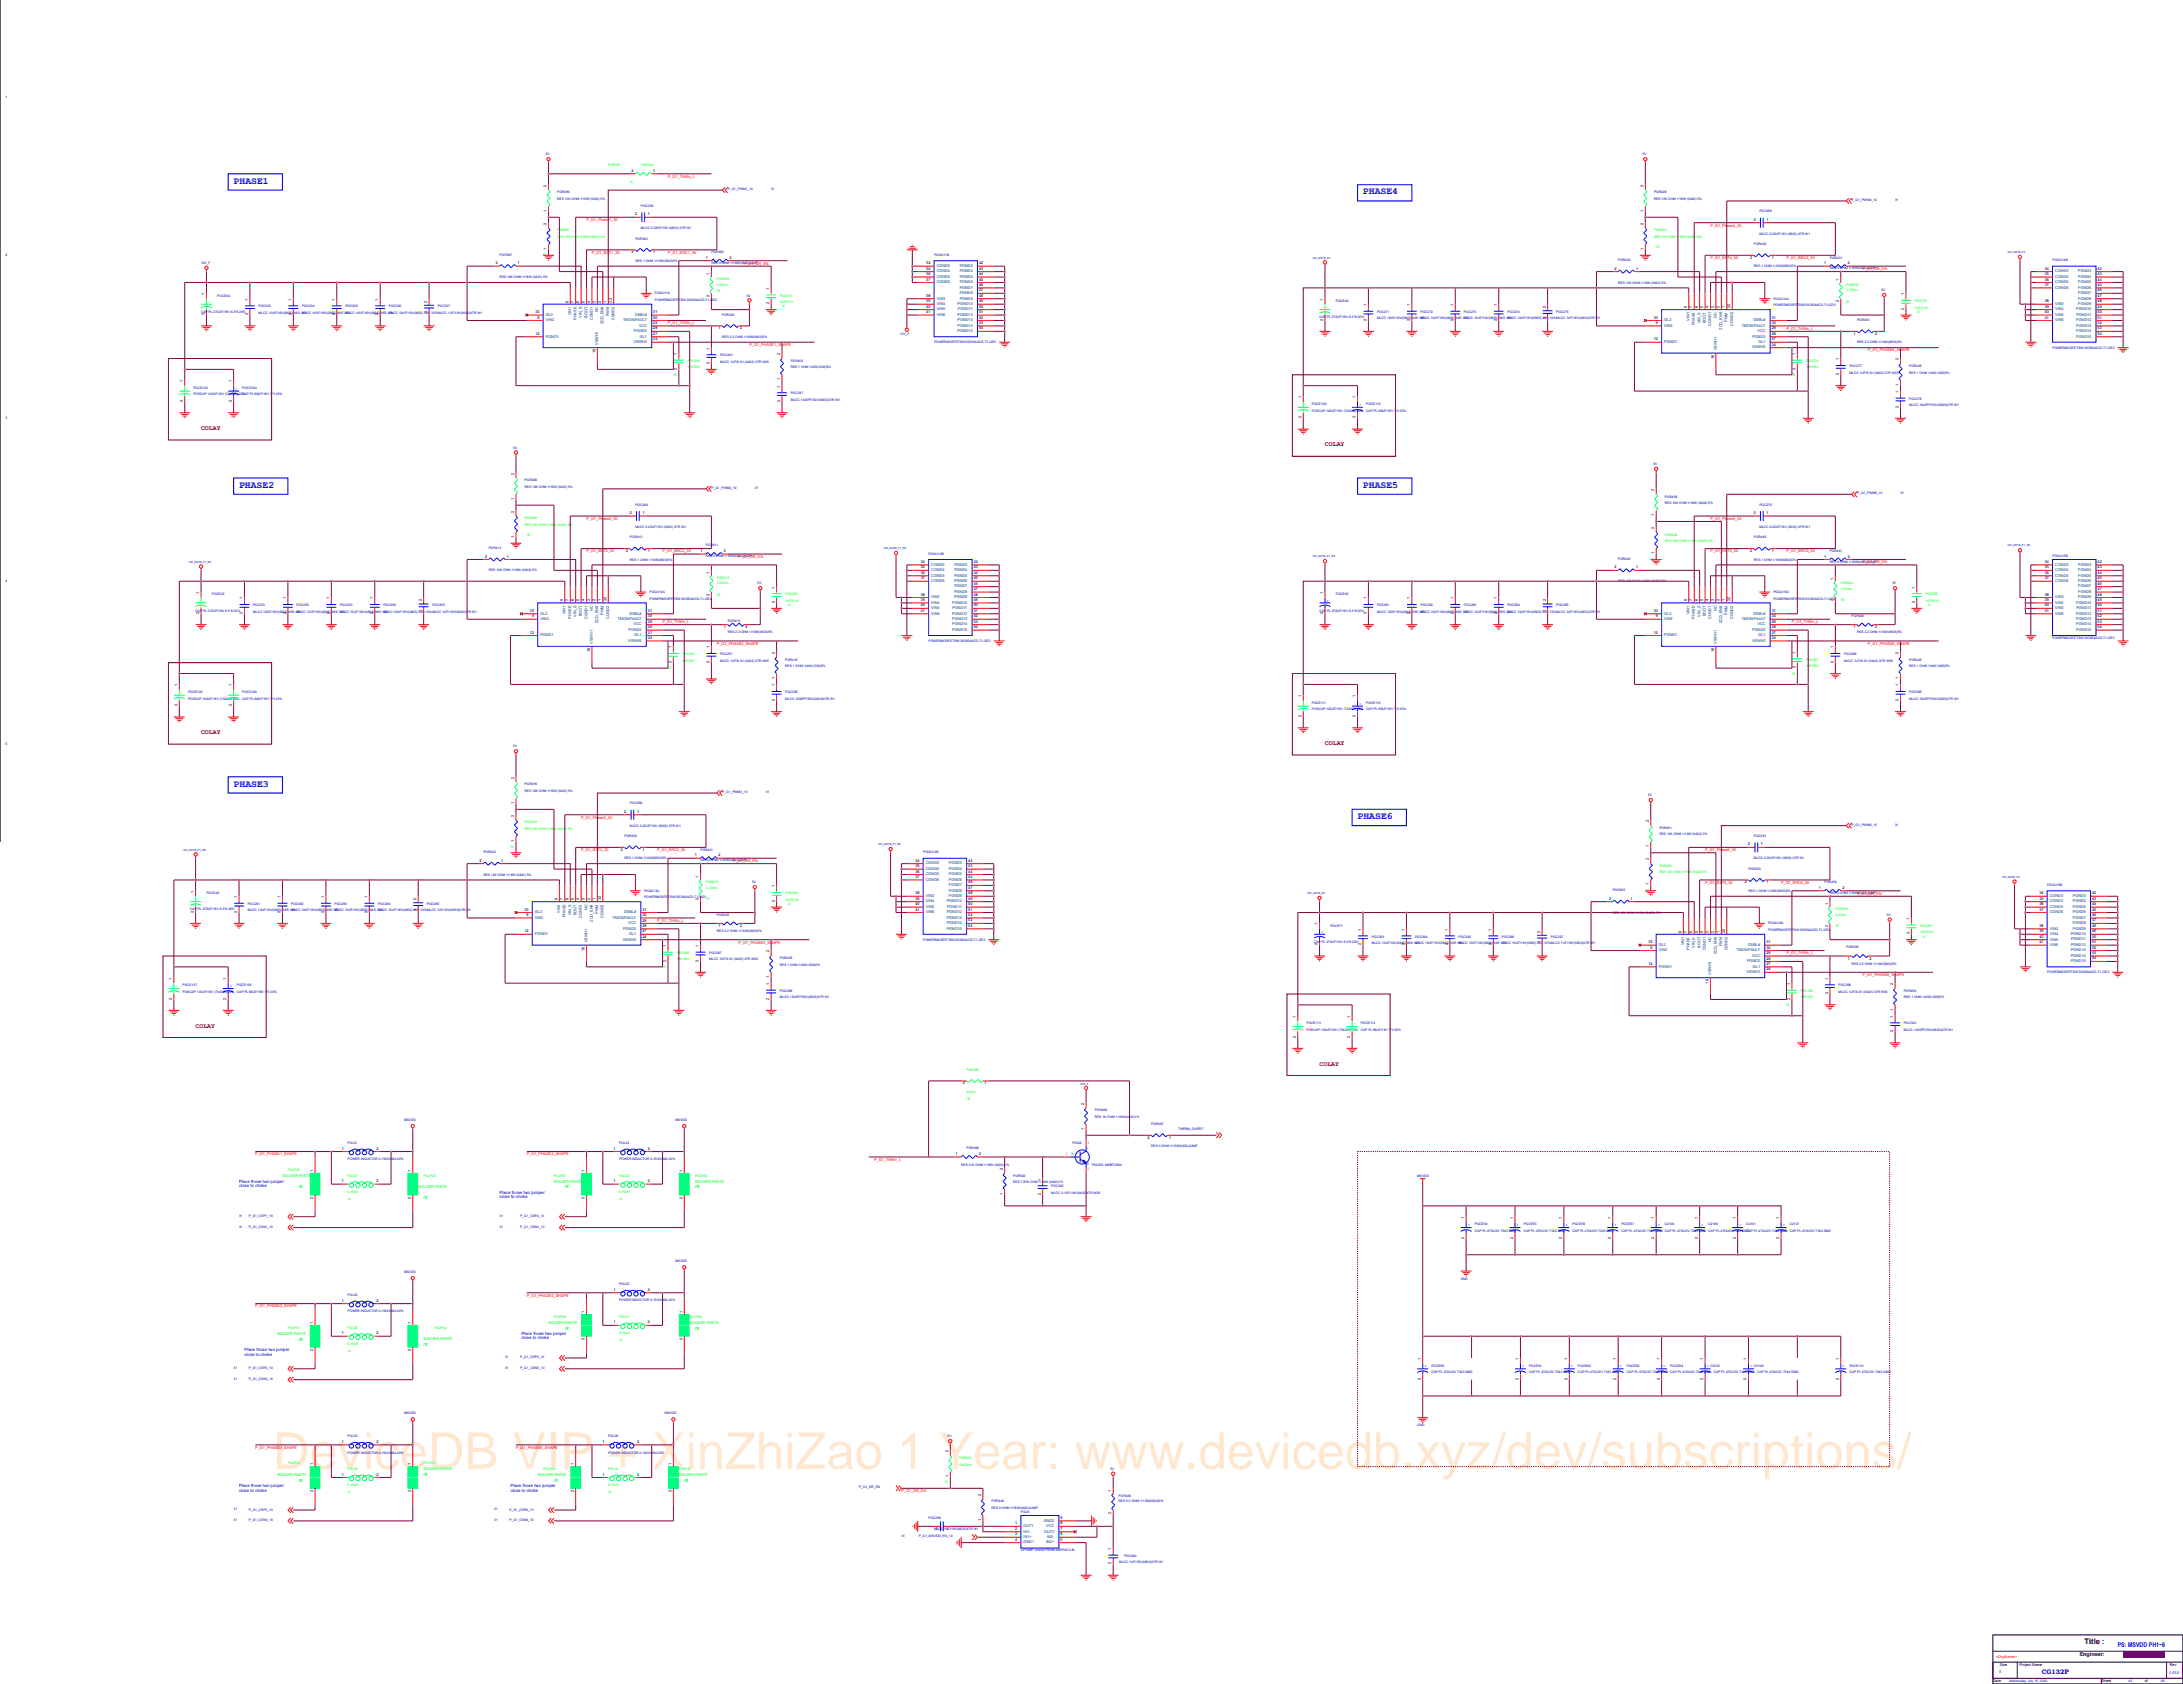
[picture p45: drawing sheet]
<svg xmlns="http://www.w3.org/2000/svg" width="271mm" height="209mm" viewBox="0 0 271 209" stroke-linecap="round" stroke-linejoin="round" font-family="sans-serif">
<defs><g id="words">
<text font-size="6.3" fill="#ff8000" x="33.9" y="182.5">DeviceDB VIP + XinZhiZao 1 Year: www.devicedb.xyz/dev/subscriptions/</text>
<g font-size="1.2" fill="#00f">
<text x="29" y="22.8">PHASE1</text>
<text x="169.4" y="24.2">PHASE4</text>
<text x="29.7" y="60.6">PHASE2</text>
<text x="169.4" y="60.6">PHASE5</text>
<text x="29" y="97.7">PHASE3</text>
<text x="168.7" y="101.8">PHASE6</text>
</g>
<text font-size=".9" x="259.1" y="204.2">Title :</text>
<g font-size=".8" fill="#800000">
<text x="25" y="53.4">COLAY</text>
<text x="164.7" y="55.5">COLAY</text>
<text x="25" y="91.2">COLAY</text>
<text x="164.7" y="92.6">COLAY</text>
<text x="24.3" y="127.7">COLAY</text>
<text x="164" y="132.4">COLAY</text>
</g>
<g font-size=".8" fill="#00f">
<text x="253.8" y="208">CG132P</text>
<text x="263.2" y="204.6">PS: MSVDD PH1~6</text>
</g>
<text font-size=".7" x="258.5" y="205.8">Engineer:</text>
<g font-size=".5">
<text x="67.9" y="23.2" transform="rotate(-90 67.9 23.2)">2</text>
<text x="78.5" y="21.4">2</text>
<text x="81.2" y="21.4">1</text>
<text x="204.3" y="23.2" transform="rotate(-90 204.3 23.2)">2</text>
<text x="67.9" y="27.9" transform="rotate(-90 67.9 27.9)">2</text>
<text x="67.9" y="26.3" transform="rotate(-90 67.9 26.3)">1</text>
<text x="78.9" y="26.8">2</text>
<text x="80.5" y="26.8">1</text>
<text x="204.3" y="27.9" transform="rotate(-90 204.3 27.9)">2</text>
<text x="204.3" y="26.3" transform="rotate(-90 204.3 26.3)">1</text>
<text x="218" y="27.4">2</text>
<text x="219.5" y="27.4">1</text>
<text x="61.6" y="32.8">2</text>
<text x="64.3" y="32.8">1</text>
<text x="67.9" y="31" transform="rotate(-90 67.9 31)">1</text>
<text x="78.5" y="31.5">2</text>
<text x="81.2" y="31.5">1</text>
<text x="87.7" y="32.2">1</text>
<text x="88.2" y="34.2" transform="rotate(-90 88.2 34.2)">1</text>
<text x="90.6" y="32.2">2</text>
<text x="115.1" y="32.8">34</text>
<text x="115.1" y="33.5">35</text>
<text x="115.1" y="34.2">36</text>
<text x="115.1" y="34.9">37</text>
<text x="121.7" y="32.8">42</text>
<text x="121.7" y="33.5">43</text>
<text x="121.7" y="34.2">44</text>
<text x="121.7" y="34.9">45</text>
<text x="121.7" y="35.5">46</text>
<text x="200.7" y="33.5">2</text>
<text x="203.3" y="33.5">1</text>
<text x="204.3" y="31" transform="rotate(-90 204.3 31)">1</text>
<text x="217.5" y="32.2">2</text>
<text x="220.2" y="32.2">1</text>
<text x="226.7" y="32.8">1</text>
<text x="228.6" y="34.9" transform="rotate(-90 228.6 34.9)">1</text>
<text x="229.7" y="32.8">2</text>
<text x="254.1" y="33.5">34</text>
<text x="254.1" y="34.2">35</text>
<text x="254.1" y="34.9">36</text>
<text x="254.1" y="35.5">37</text>
<text x="260.7" y="33.5">42</text>
<text x="260.7" y="34.2">43</text>
<text x="260.7" y="34.9">44</text>
<text x="260.7" y="35.5">45</text>
<text x="25.4" y="39.2" transform="rotate(-90 25.4 39.2)">2</text>
<text x="25.4" y="36.7" transform="rotate(-90 25.4 36.7)">1</text>
<text x="30.8" y="39.2" transform="rotate(-90 30.8 39.2)">2</text>
<text x="30.8" y="37.4" transform="rotate(-90 30.8 37.4)">1</text>
<text x="36.2" y="39.2" transform="rotate(-90 36.2 39.2)">2</text>
<text x="36.2" y="37.4" transform="rotate(-90 36.2 37.4)">1</text>
<text x="41.6" y="39.2" transform="rotate(-90 41.6 39.2)">2</text>
<text x="41.6" y="37.4" transform="rotate(-90 41.6 37.4)">1</text>
<text x="47" y="39.2" transform="rotate(-90 47 39.2)">2</text>
<text x="47" y="37.4" transform="rotate(-90 47 37.4)">1</text>
<text x="53.1" y="38.9" transform="rotate(-90 53.1 38.9)">1</text>
<text x="53.1" y="37.6" transform="rotate(-90 53.1 37.6)">2</text>
<text x="66.5" y="41.6">12</text>
<text x="66.5" y="38.9">33</text>
<text x="66.8" y="39.6">9</text>
<text x="70.6" y="37.6" transform="rotate(-90 70.6 37.6)">8</text>
<text x="71.3" y="37.6" transform="rotate(-90 71.3 37.6)">7</text>
<text x="72" y="37.6" transform="rotate(-90 72 37.6)">6</text>
<text x="72.7" y="37.6" transform="rotate(-90 72.7 37.6)">5</text>
<text x="73.3" y="37.6" transform="rotate(-90 73.3 37.6)">4</text>
<text x="74" y="37.6" transform="rotate(-90 74 37.6)">3</text>
<text x="74.7" y="37.6" transform="rotate(-90 74.7 37.6)">2</text>
<text x="75.4" y="37.6" transform="rotate(-90 75.4 37.6)">1</text>
<text x="76" y="37.6" transform="rotate(-90 76 37.6)">32</text>
<text x="81.2" y="41.6">27</text>
<text x="81.2" y="40.9">28</text>
<text x="81.2" y="40.3">29</text>
<text x="81.2" y="39.6">30</text>
<text x="81.2" y="38.9">31</text>
<text x="88.2" y="36.9" transform="rotate(-90 88.2 36.9)">2</text>
<text x="89.3" y="40.9">1</text>
<text x="92" y="40.9">2</text>
<text x="95.6" y="37.8" transform="rotate(-90 95.6 37.8)">2</text>
<text x="95.6" y="36" transform="rotate(-90 95.6 36)">1</text>
<text x="115.1" y="36.9">38</text>
<text x="115.1" y="37.6">39</text>
<text x="115.1" y="38.2">40</text>
<text x="115.1" y="38.9">41</text>
<text x="121.7" y="36.2">47</text>
<text x="121.7" y="36.9">48</text>
<text x="121.7" y="37.6">49</text>
<text x="121.7" y="38.2">50</text>
<text x="121.7" y="38.9">51</text>
<text x="121.7" y="39.6">52</text>
<text x="121.7" y="40.2">53</text>
<text x="121.7" y="40.9">54</text>
<text x="164.4" y="39.8" transform="rotate(-90 164.4 39.8)">2</text>
<text x="164.4" y="37.4" transform="rotate(-90 164.4 37.4)">1</text>
<text x="169.8" y="39.8" transform="rotate(-90 169.8 39.8)">2</text>
<text x="169.8" y="38" transform="rotate(-90 169.8 38)">1</text>
<text x="175.2" y="39.8" transform="rotate(-90 175.2 39.8)">2</text>
<text x="175.2" y="38" transform="rotate(-90 175.2 38)">1</text>
<text x="180.6" y="39.8" transform="rotate(-90 180.6 39.8)">2</text>
<text x="180.6" y="38" transform="rotate(-90 180.6 38)">1</text>
<text x="186" y="39.8" transform="rotate(-90 186 39.8)">2</text>
<text x="186" y="38" transform="rotate(-90 186 38)">1</text>
<text x="192.1" y="39.6" transform="rotate(-90 192.1 39.6)">1</text>
<text x="192.1" y="38.3" transform="rotate(-90 192.1 38.3)">2</text>
<text x="205.6" y="39.6">33</text>
<text x="205.8" y="40.3">9</text>
<text x="209.7" y="38.3" transform="rotate(-90 209.7 38.3)">8</text>
<text x="210.3" y="38.3" transform="rotate(-90 210.3 38.3)">7</text>
<text x="211" y="38.3" transform="rotate(-90 211 38.3)">6</text>
<text x="211.7" y="38.3" transform="rotate(-90 211.7 38.3)">5</text>
<text x="212.4" y="38.3" transform="rotate(-90 212.4 38.3)">4</text>
<text x="213" y="38.3" transform="rotate(-90 213 38.3)">3</text>
<text x="213.7" y="38.3" transform="rotate(-90 213.7 38.3)">2</text>
<text x="214.4" y="38.3" transform="rotate(-90 214.4 38.3)">1</text>
<text x="215.1" y="38.3" transform="rotate(-90 215.1 38.3)">32</text>
<text x="220.2" y="41.6">28</text>
<text x="220.2" y="40.9">29</text>
<text x="220.2" y="40.3">30</text>
<text x="220.2" y="39.6">31</text>
<text x="228.6" y="37.6" transform="rotate(-90 228.6 37.6)">2</text>
<text x="230.3" y="41.6">1</text>
<text x="233" y="41.6">2</text>
<text x="236.6" y="38.5" transform="rotate(-90 236.6 38.5)">2</text>
<text x="236.6" y="36.7" transform="rotate(-90 236.6 36.7)">1</text>
<text x="254.1" y="37.6">38</text>
<text x="254.1" y="38.2">39</text>
<text x="254.1" y="38.9">40</text>
<text x="254.1" y="39.6">41</text>
<text x="260.7" y="36.2">46</text>
<text x="260.7" y="36.9">47</text>
<text x="260.7" y="37.6">48</text>
<text x="260.7" y="38.2">49</text>
<text x="260.7" y="38.9">50</text>
<text x="260.7" y="39.6">51</text>
<text x="260.7" y="40.2">52</text>
<text x="260.7" y="40.9">53</text>
<text x="260.7" y="41.6">54</text>
<text x="22.7" y="47.5" transform="rotate(-90 22.7 47.5)">1</text>
<text x="28.8" y="47.5" transform="rotate(-90 28.8 47.5)">1</text>
<text x="74" y="43.9" transform="rotate(-90 74 43.9)">16</text>
<text x="81.2" y="42.3">24</text>
<text x="84.1" y="45.9" transform="rotate(-90 84.1 45.9)">2</text>
<text x="84.1" y="44.1" transform="rotate(-90 84.1 44.1)">1</text>
<text x="88.2" y="45.2" transform="rotate(-90 88.2 45.2)">2</text>
<text x="88.2" y="43.4" transform="rotate(-90 88.2 43.4)">1</text>
<text x="97" y="47.3" transform="rotate(-90 97 47.3)">1</text>
<text x="97" y="44.1" transform="rotate(-90 97 44.1)">2</text>
<text x="205.6" y="42.3">12</text>
<text x="213" y="44.6" transform="rotate(-90 213 44.6)">16</text>
<text x="220.2" y="43">24</text>
<text x="220.2" y="42.3">27</text>
<text x="223.2" y="45.9" transform="rotate(-90 223.2 45.9)">2</text>
<text x="223.2" y="44.1" transform="rotate(-90 223.2 44.1)">1</text>
<text x="228.6" y="46.6" transform="rotate(-90 228.6 46.6)">2</text>
<text x="228.6" y="44.8" transform="rotate(-90 228.6 44.8)">1</text>
<text x="236" y="47.9" transform="rotate(-90 236 47.9)">1</text>
<text x="236" y="44.8" transform="rotate(-90 236 44.8)">2</text>
<text x="22.7" y="50" transform="rotate(-90 22.7 50)">2</text>
<text x="28.8" y="50" transform="rotate(-90 28.8 50)">2</text>
<text x="97" y="50" transform="rotate(-90 97 50)">2</text>
<text x="97" y="48.1" transform="rotate(-90 97 48.1)">1</text>
<text x="161.7" y="52" transform="rotate(-90 161.7 52)">2</text>
<text x="161.7" y="49.5" transform="rotate(-90 161.7 49.5)">1</text>
<text x="168.5" y="52" transform="rotate(-90 168.5 52)">2</text>
<text x="168.5" y="49.5" transform="rotate(-90 168.5 49.5)">1</text>
<text x="236" y="50.6" transform="rotate(-90 236 50.6)">2</text>
<text x="236" y="48.8" transform="rotate(-90 236 48.8)">1</text>
<text x="63.9" y="59" transform="rotate(-90 63.9 59)">2</text>
<text x="63.9" y="63.7" transform="rotate(-90 63.9 63.7)">2</text>
<text x="63.9" y="62.1" transform="rotate(-90 63.9 62.1)">1</text>
<text x="78.3" y="63.9">2</text>
<text x="79.9" y="63.9">1</text>
<text x="205.6" y="65.7" transform="rotate(-90 205.6 65.7)">2</text>
<text x="205.6" y="64.1" transform="rotate(-90 205.6 64.1)">1</text>
<text x="205.6" y="61" transform="rotate(-90 205.6 61)">2</text>
<text x="218" y="63.9">2</text>
<text x="219.5" y="63.9">1</text>
<text x="60.3" y="69.3">2</text>
<text x="63" y="69.3">1</text>
<text x="63.9" y="66.8" transform="rotate(-90 63.9 66.8)">1</text>
<text x="77.8" y="68.6">2</text>
<text x="80.5" y="68.6">1</text>
<text x="87" y="68.6">1</text>
<text x="88.2" y="71.3" transform="rotate(-90 88.2 71.3)">1</text>
<text x="90" y="68.6">2</text>
<text x="114.5" y="69.9">34</text>
<text x="114.5" y="70.6">35</text>
<text x="114.5" y="71.3">36</text>
<text x="114.5" y="72">37</text>
<text x="121" y="69.9">42</text>
<text x="121" y="70.6">43</text>
<text x="121" y="71.3">44</text>
<text x="121" y="72">45</text>
<text x="200.7" y="70.6">2</text>
<text x="203.3" y="70.6">1</text>
<text x="205.6" y="68.8" transform="rotate(-90 205.6 68.8)">1</text>
<text x="217.5" y="68.6">2</text>
<text x="220.2" y="68.6">1</text>
<text x="226.7" y="69.3">1</text>
<text x="229.7" y="69.3">2</text>
<text x="254.1" y="69.9">34</text>
<text x="254.1" y="70.6">35</text>
<text x="254.1" y="71.3">36</text>
<text x="254.1" y="72">37</text>
<text x="260.7" y="69.9">42</text>
<text x="260.7" y="70.6">43</text>
<text x="260.7" y="71.3">44</text>
<text x="260.7" y="72">45</text>
<text x="24.7" y="76.3" transform="rotate(-90 24.7 76.3)">2</text>
<text x="24.7" y="73.8" transform="rotate(-90 24.7 73.8)">1</text>
<text x="30.1" y="76.3" transform="rotate(-90 30.1 76.3)">2</text>
<text x="30.1" y="74.5" transform="rotate(-90 30.1 74.5)">1</text>
<text x="35.5" y="76.3" transform="rotate(-90 35.5 76.3)">2</text>
<text x="35.5" y="74.5" transform="rotate(-90 35.5 74.5)">1</text>
<text x="40.9" y="76.3" transform="rotate(-90 40.9 76.3)">2</text>
<text x="40.9" y="74.5" transform="rotate(-90 40.9 74.5)">1</text>
<text x="46.3" y="76.3" transform="rotate(-90 46.3 76.3)">2</text>
<text x="46.3" y="74.5" transform="rotate(-90 46.3 74.5)">1</text>
<text x="52.4" y="76" transform="rotate(-90 52.4 76)">1</text>
<text x="52.4" y="74.7" transform="rotate(-90 52.4 74.7)">2</text>
<text x="65.9" y="76">33</text>
<text x="66.1" y="76.7">9</text>
<text x="70" y="74.7" transform="rotate(-90 70 74.7)">8</text>
<text x="70.6" y="74.7" transform="rotate(-90 70.6 74.7)">7</text>
<text x="71.3" y="74.7" transform="rotate(-90 71.3 74.7)">6</text>
<text x="72" y="74.7" transform="rotate(-90 72 74.7)">5</text>
<text x="72.7" y="74.7" transform="rotate(-90 72.7 74.7)">4</text>
<text x="73.3" y="74.7" transform="rotate(-90 73.3 74.7)">3</text>
<text x="74" y="74.7" transform="rotate(-90 74 74.7)">2</text>
<text x="74.7" y="74.7" transform="rotate(-90 74.7 74.7)">1</text>
<text x="75.4" y="74.7" transform="rotate(-90 75.4 74.7)">32</text>
<text x="80.5" y="77.4">29</text>
<text x="80.5" y="76.7">30</text>
<text x="80.5" y="76">31</text>
<text x="88.2" y="74" transform="rotate(-90 88.2 74)">2</text>
<text x="96.3" y="74.9" transform="rotate(-90 96.3 74.9)">2</text>
<text x="96.3" y="73.1" transform="rotate(-90 96.3 73.1)">1</text>
<text x="114.5" y="74">38</text>
<text x="114.5" y="74.7">39</text>
<text x="114.5" y="75.3">40</text>
<text x="114.5" y="76">41</text>
<text x="121" y="72.6">46</text>
<text x="121" y="73.3">47</text>
<text x="121" y="74">48</text>
<text x="121" y="74.7">49</text>
<text x="121" y="75.3">50</text>
<text x="121" y="76">51</text>
<text x="121" y="76.7">52</text>
<text x="121" y="77.4">53</text>
<text x="164.4" y="76.3" transform="rotate(-90 164.4 76.3)">2</text>
<text x="164.4" y="73.8" transform="rotate(-90 164.4 73.8)">1</text>
<text x="169.8" y="76.3" transform="rotate(-90 169.8 76.3)">2</text>
<text x="169.8" y="74.5" transform="rotate(-90 169.8 74.5)">1</text>
<text x="175.2" y="76.3" transform="rotate(-90 175.2 76.3)">2</text>
<text x="175.2" y="74.5" transform="rotate(-90 175.2 74.5)">1</text>
<text x="180.6" y="76.3" transform="rotate(-90 180.6 76.3)">2</text>
<text x="180.6" y="74.5" transform="rotate(-90 180.6 74.5)">1</text>
<text x="186" y="76.3" transform="rotate(-90 186 76.3)">2</text>
<text x="186" y="74.5" transform="rotate(-90 186 74.5)">1</text>
<text x="192.1" y="76" transform="rotate(-90 192.1 76)">1</text>
<text x="192.1" y="74.7" transform="rotate(-90 192.1 74.7)">2</text>
<text x="205.6" y="76">33</text>
<text x="205.8" y="76.7">9</text>
<text x="209.7" y="74.7" transform="rotate(-90 209.7 74.7)">8</text>
<text x="210.3" y="74.7" transform="rotate(-90 210.3 74.7)">7</text>
<text x="211" y="74.7" transform="rotate(-90 211 74.7)">6</text>
<text x="211.7" y="74.7" transform="rotate(-90 211.7 74.7)">5</text>
<text x="212.4" y="74.7" transform="rotate(-90 212.4 74.7)">4</text>
<text x="213" y="74.7" transform="rotate(-90 213 74.7)">3</text>
<text x="213.7" y="74.7" transform="rotate(-90 213.7 74.7)">2</text>
<text x="214.4" y="74.7" transform="rotate(-90 214.4 74.7)">1</text>
<text x="215.1" y="74.7" transform="rotate(-90 215.1 74.7)">32</text>
<text x="220.2" y="77.4">29</text>
<text x="220.2" y="76.7">30</text>
<text x="220.2" y="76">31</text>
<text x="227.9" y="74.7" transform="rotate(-90 227.9 74.7)">2</text>
<text x="227.9" y="72" transform="rotate(-90 227.9 72)">1</text>
<text x="238" y="74.9" transform="rotate(-90 238 74.9)">2</text>
<text x="238" y="73.1" transform="rotate(-90 238 73.1)">1</text>
<text x="254.1" y="74">38</text>
<text x="254.1" y="74.7">39</text>
<text x="254.1" y="75.3">40</text>
<text x="254.1" y="76">41</text>
<text x="260.7" y="72.6">46</text>
<text x="260.7" y="73.3">47</text>
<text x="260.7" y="74">48</text>
<text x="260.7" y="74.7">49</text>
<text x="260.7" y="75.3">50</text>
<text x="260.7" y="76">51</text>
<text x="260.7" y="76.7">52</text>
<text x="260.7" y="77.4">53</text>
<text x="65.9" y="78.7">12</text>
<text x="73.3" y="81" transform="rotate(-90 73.3 81)">16</text>
<text x="80.5" y="79.4">24</text>
<text x="80.5" y="78.7">27</text>
<text x="80.5" y="78">28</text>
<text x="83.5" y="82.4" transform="rotate(-90 83.5 82.4)">2</text>
<text x="83.5" y="80.5" transform="rotate(-90 83.5 80.5)">1</text>
<text x="88.2" y="82.4" transform="rotate(-90 88.2 82.4)">2</text>
<text x="88.2" y="80.5" transform="rotate(-90 88.2 80.5)">1</text>
<text x="90" y="78">1</text>
<text x="92.7" y="78">2</text>
<text x="96.3" y="81.2" transform="rotate(-90 96.3 81.2)">2</text>
<text x="121" y="78">54</text>
<text x="205.6" y="78.7">12</text>
<text x="213" y="81" transform="rotate(-90 213 81)">16</text>
<text x="220.2" y="79.4">24</text>
<text x="220.2" y="78.7">27</text>
<text x="220.2" y="78">28</text>
<text x="223.2" y="83" transform="rotate(-90 223.2 83)">2</text>
<text x="223.2" y="81.2" transform="rotate(-90 223.2 81.2)">1</text>
<text x="227.9" y="82.4" transform="rotate(-90 227.9 82.4)">2</text>
<text x="227.9" y="80.5" transform="rotate(-90 227.9 80.5)">1</text>
<text x="230.3" y="78">1</text>
<text x="233" y="78">2</text>
<text x="236" y="81.2" transform="rotate(-90 236 81.2)">2</text>
<text x="260.7" y="78">54</text>
<text x="22.1" y="87.8" transform="rotate(-90 22.1 87.8)">2</text>
<text x="22.1" y="85.3" transform="rotate(-90 22.1 85.3)">1</text>
<text x="28.8" y="87.8" transform="rotate(-90 28.8 87.8)">2</text>
<text x="28.8" y="85.3" transform="rotate(-90 28.8 85.3)">1</text>
<text x="96.3" y="87.1" transform="rotate(-90 96.3 87.1)">2</text>
<text x="96.3" y="85.3" transform="rotate(-90 96.3 85.3)">1</text>
<text x="96.3" y="84.4" transform="rotate(-90 96.3 84.4)">1</text>
<text x="161.7" y="89.1" transform="rotate(-90 161.7 89.1)">2</text>
<text x="161.7" y="86.6" transform="rotate(-90 161.7 86.6)">1</text>
<text x="168.5" y="89.1" transform="rotate(-90 168.5 89.1)">2</text>
<text x="168.5" y="86.6" transform="rotate(-90 168.5 86.6)">1</text>
<text x="236" y="87.1" transform="rotate(-90 236 87.1)">2</text>
<text x="236" y="85.3" transform="rotate(-90 236 85.3)">1</text>
<text x="236" y="84.4" transform="rotate(-90 236 84.4)">1</text>
<text x="63.9" y="101.5" transform="rotate(-90 63.9 101.5)">2</text>
<text x="63.9" y="99.9" transform="rotate(-90 63.9 99.9)">1</text>
<text x="63.9" y="96.8" transform="rotate(-90 63.9 96.8)">2</text>
<text x="77.6" y="101">2</text>
<text x="79.2" y="101">1</text>
<text x="59.6" y="107.1">2</text>
<text x="62.3" y="107.1">1</text>
<text x="63.9" y="104.6" transform="rotate(-90 63.9 104.6)">1</text>
<text x="77.2" y="105.7">2</text>
<text x="79.9" y="105.7">1</text>
<text x="86.4" y="106.4">1</text>
<text x="89.3" y="106.4">2</text>
<text x="113.8" y="107.1">34</text>
<text x="113.8" y="107.7">35</text>
<text x="120.3" y="107.1">42</text>
<text x="120.3" y="107.7">43</text>
<text x="204.9" y="106.9" transform="rotate(-90 204.9 106.9)">2</text>
<text x="204.9" y="105.3" transform="rotate(-90 204.9 105.3)">1</text>
<text x="204.9" y="102.2" transform="rotate(-90 204.9 102.2)">2</text>
<text x="217.3" y="105">2</text>
<text x="218.9" y="105">1</text>
<text x="24.1" y="113.4" transform="rotate(-90 24.1 113.4)">2</text>
<text x="24.1" y="110.9" transform="rotate(-90 24.1 110.9)">1</text>
<text x="29.5" y="113.4" transform="rotate(-90 29.5 113.4)">2</text>
<text x="29.5" y="111.6" transform="rotate(-90 29.5 111.6)">1</text>
<text x="34.9" y="113.4" transform="rotate(-90 34.9 113.4)">2</text>
<text x="34.9" y="111.6" transform="rotate(-90 34.9 111.6)">1</text>
<text x="40.3" y="113.4" transform="rotate(-90 40.3 113.4)">2</text>
<text x="40.3" y="111.6" transform="rotate(-90 40.3 111.6)">1</text>
<text x="45.7" y="113.4" transform="rotate(-90 45.7 113.4)">2</text>
<text x="45.7" y="111.6" transform="rotate(-90 45.7 111.6)">1</text>
<text x="51.7" y="113.2" transform="rotate(-90 51.7 113.2)">1</text>
<text x="51.7" y="111.8" transform="rotate(-90 51.7 111.8)">2</text>
<text x="65.2" y="113.1">33</text>
<text x="65.4" y="113.8">9</text>
<text x="69.3" y="111.8" transform="rotate(-90 69.3 111.8)">8</text>
<text x="70" y="111.8" transform="rotate(-90 70 111.8)">7</text>
<text x="70.6" y="111.8" transform="rotate(-90 70.6 111.8)">6</text>
<text x="71.3" y="111.8" transform="rotate(-90 71.3 111.8)">5</text>
<text x="72" y="111.8" transform="rotate(-90 72 111.8)">4</text>
<text x="72.7" y="111.8" transform="rotate(-90 72.7 111.8)">3</text>
<text x="73.3" y="111.8" transform="rotate(-90 73.3 111.8)">2</text>
<text x="74" y="111.8" transform="rotate(-90 74 111.8)">1</text>
<text x="74.7" y="111.8" transform="rotate(-90 74.7 111.8)">32</text>
<text x="79.9" y="113.8">30</text>
<text x="79.9" y="113.1">31</text>
<text x="86.8" y="111.8" transform="rotate(-90 86.8 111.8)">2</text>
<text x="86.8" y="109.1" transform="rotate(-90 86.8 109.1)">1</text>
<text x="96.3" y="112" transform="rotate(-90 96.3 112)">2</text>
<text x="96.3" y="110.3" transform="rotate(-90 96.3 110.3)">1</text>
<text x="113.8" y="108.4">36</text>
<text x="113.8" y="109.1">37</text>
<text x="113.8" y="111.1">38</text>
<text x="113.8" y="111.8">39</text>
<text x="113.8" y="112.5">40</text>
<text x="113.8" y="113.1">41</text>
<text x="120.3" y="108.4">44</text>
<text x="120.3" y="109.1">45</text>
<text x="120.3" y="109.8">46</text>
<text x="120.3" y="110.4">47</text>
<text x="120.3" y="111.1">48</text>
<text x="120.3" y="111.8">49</text>
<text x="120.3" y="112.5">50</text>
<text x="120.3" y="113.1">51</text>
<text x="120.3" y="113.8">52</text>
<text x="200" y="111.8">2</text>
<text x="202.7" y="111.8">1</text>
<text x="204.9" y="110" transform="rotate(-90 204.9 110)">1</text>
<text x="216.9" y="109.8">2</text>
<text x="219.5" y="109.8">1</text>
<text x="226.1" y="110.4">1</text>
<text x="227.2" y="112.5" transform="rotate(-90 227.2 112.5)">1</text>
<text x="229" y="110.4">2</text>
<text x="253.5" y="111.1">34</text>
<text x="253.5" y="111.8">35</text>
<text x="253.5" y="112.5">36</text>
<text x="253.5" y="113.1">37</text>
<text x="260" y="111.1">42</text>
<text x="260" y="111.8">43</text>
<text x="260" y="112.5">44</text>
<text x="260" y="113.1">45</text>
<text x="260" y="113.8">46</text>
<text x="65.2" y="115.8">12</text>
<text x="72.7" y="118.2" transform="rotate(-90 72.7 118.2)">16</text>
<text x="79.9" y="116.5">24</text>
<text x="79.9" y="115.8">27</text>
<text x="79.9" y="115.2">28</text>
<text x="79.9" y="114.5">29</text>
<text x="82.8" y="119.5" transform="rotate(-90 82.8 119.5)">2</text>
<text x="82.8" y="117.7" transform="rotate(-90 82.8 117.7)">1</text>
<text x="86.8" y="119.5" transform="rotate(-90 86.8 119.5)">2</text>
<text x="86.8" y="117.7" transform="rotate(-90 86.8 117.7)">1</text>
<text x="89.3" y="115.2">1</text>
<text x="92" y="115.2">2</text>
<text x="95.6" y="118.3" transform="rotate(-90 95.6 118.3)">2</text>
<text x="120.3" y="114.5">53</text>
<text x="120.3" y="115.2">54</text>
<text x="163.8" y="117.4" transform="rotate(-90 163.8 117.4)">2</text>
<text x="163.8" y="115" transform="rotate(-90 163.8 115)">1</text>
<text x="169.2" y="117.4" transform="rotate(-90 169.2 117.4)">2</text>
<text x="169.2" y="115.6" transform="rotate(-90 169.2 115.6)">1</text>
<text x="174.6" y="117.4" transform="rotate(-90 174.6 117.4)">2</text>
<text x="174.6" y="115.6" transform="rotate(-90 174.6 115.6)">1</text>
<text x="180" y="117.4" transform="rotate(-90 180 117.4)">2</text>
<text x="180" y="115.6" transform="rotate(-90 180 115.6)">1</text>
<text x="185.4" y="117.4" transform="rotate(-90 185.4 117.4)">2</text>
<text x="185.4" y="115.6" transform="rotate(-90 185.4 115.6)">1</text>
<text x="191.4" y="117.2" transform="rotate(-90 191.4 117.2)">1</text>
<text x="191.4" y="115.9" transform="rotate(-90 191.4 115.9)">2</text>
<text x="204.9" y="119.9">12</text>
<text x="204.9" y="117.2">33</text>
<text x="205.1" y="117.9">9</text>
<text x="209" y="115.9" transform="rotate(-90 209 115.9)">8</text>
<text x="209.7" y="115.9" transform="rotate(-90 209.7 115.9)">7</text>
<text x="210.3" y="115.9" transform="rotate(-90 210.3 115.9)">6</text>
<text x="211" y="115.9" transform="rotate(-90 211 115.9)">5</text>
<text x="211.7" y="115.9" transform="rotate(-90 211.7 115.9)">4</text>
<text x="212.4" y="115.9" transform="rotate(-90 212.4 115.9)">3</text>
<text x="213" y="115.9" transform="rotate(-90 213 115.9)">2</text>
<text x="213.7" y="115.9" transform="rotate(-90 213.7 115.9)">1</text>
<text x="214.4" y="115.9" transform="rotate(-90 214.4 115.9)">32</text>
<text x="219.5" y="119.9">27</text>
<text x="219.5" y="119.2">28</text>
<text x="219.5" y="118.5">29</text>
<text x="219.5" y="117.9">30</text>
<text x="219.5" y="117.2">31</text>
<text x="227.2" y="115.2" transform="rotate(-90 227.2 115.2)">2</text>
<text x="229.7" y="119.2">1</text>
<text x="232.4" y="119.2">2</text>
<text x="237.3" y="116.1" transform="rotate(-90 237.3 116.1)">2</text>
<text x="237.3" y="114.3" transform="rotate(-90 237.3 114.3)">1</text>
<text x="253.5" y="115.2">38</text>
<text x="253.5" y="115.8">39</text>
<text x="253.5" y="116.5">40</text>
<text x="253.5" y="117.2">41</text>
<text x="260" y="114.5">47</text>
<text x="260" y="115.2">48</text>
<text x="260" y="115.8">49</text>
<text x="260" y="116.5">50</text>
<text x="260" y="117.2">51</text>
<text x="260" y="117.9">52</text>
<text x="260" y="118.5">53</text>
<text x="260" y="119.2">54</text>
<text x="21.4" y="124.2" transform="rotate(-90 21.4 124.2)">2</text>
<text x="21.4" y="121.7" transform="rotate(-90 21.4 121.7)">1</text>
<text x="28.1" y="124.2" transform="rotate(-90 28.1 124.2)">2</text>
<text x="28.1" y="121.7" transform="rotate(-90 28.1 121.7)">1</text>
<text x="95.6" y="124.2" transform="rotate(-90 95.6 124.2)">2</text>
<text x="95.6" y="122.4" transform="rotate(-90 95.6 122.4)">1</text>
<text x="95.6" y="121.5" transform="rotate(-90 95.6 121.5)">1</text>
<text x="212.4" y="122.2" transform="rotate(-90 212.4 122.2)">16</text>
<text x="219.5" y="120.6">24</text>
<text x="222.5" y="124.2" transform="rotate(-90 222.5 124.2)">2</text>
<text x="222.5" y="122.4" transform="rotate(-90 222.5 122.4)">1</text>
<text x="227.2" y="123.5" transform="rotate(-90 227.2 123.5)">2</text>
<text x="227.2" y="121.7" transform="rotate(-90 227.2 121.7)">1</text>
<text x="235.3" y="125.5" transform="rotate(-90 235.3 125.5)">1</text>
<text x="235.3" y="122.4" transform="rotate(-90 235.3 122.4)">2</text>
<text x="161.1" y="128.9" transform="rotate(-90 161.1 128.9)">2</text>
<text x="161.1" y="126.4" transform="rotate(-90 161.1 126.4)">1</text>
<text x="167.8" y="128.9" transform="rotate(-90 167.8 128.9)">2</text>
<text x="167.8" y="126.4" transform="rotate(-90 167.8 126.4)">1</text>
<text x="235.3" y="128.2" transform="rotate(-90 235.3 128.2)">2</text>
<text x="235.3" y="126.4" transform="rotate(-90 235.3 126.4)">1</text>
<text x="119.7" y="134.7">2</text>
<text x="122.4" y="134.7">1</text>
<text x="134.7" y="137.2" transform="rotate(-90 134.7 137.2)">2</text>
<text x="42.5" y="142.8">1</text>
<text x="46.8" y="142.8">2</text>
<text x="76.2" y="142.8">1</text>
<text x="80.5" y="142.8">2</text>
<text x="118.8" y="143.5">1</text>
<text x="121.7" y="143.5">2</text>
<text x="134.7" y="140.4" transform="rotate(-90 134.7 140.4)">1</text>
<text x="142.6" y="141.5">2</text>
<text x="145.3" y="141.5">1</text>
<text x="38.9" y="148.9" transform="rotate(-90 38.9 148.9)">2</text>
<text x="38.9" y="145.6" transform="rotate(-90 38.9 145.6)">1</text>
<text x="42.5" y="146.9">1</text>
<text x="46.8" y="146.9">2</text>
<text x="51.1" y="148.9" transform="rotate(-90 51.1 148.9)">2</text>
<text x="51.1" y="145.6" transform="rotate(-90 51.1 145.6)">1</text>
<text x="72.7" y="148.9" transform="rotate(-90 72.7 148.9)">2</text>
<text x="72.7" y="145.6" transform="rotate(-90 72.7 145.6)">1</text>
<text x="76.2" y="146.9">1</text>
<text x="80.5" y="146.9">2</text>
<text x="84.8" y="148.9" transform="rotate(-90 84.8 148.9)">2</text>
<text x="84.8" y="145.6" transform="rotate(-90 84.8 145.6)">1</text>
<text x="124.6" y="148.5" transform="rotate(-90 124.6 148.5)">1</text>
<text x="124.6" y="145.3" transform="rotate(-90 124.6 145.3)">2</text>
<text x="129.4" y="148.5" transform="rotate(-90 129.4 148.5)">2</text>
<text x="129.4" y="146.7" transform="rotate(-90 129.4 146.7)">1</text>
<text x="182" y="153.9" transform="rotate(-90 182 153.9)">2</text>
<text x="182" y="151.4" transform="rotate(-90 182 151.4)">1</text>
<text x="188.1" y="153.9" transform="rotate(-90 188.1 153.9)">2</text>
<text x="188.1" y="151.4" transform="rotate(-90 188.1 151.4)">1</text>
<text x="194.1" y="153.9" transform="rotate(-90 194.1 153.9)">2</text>
<text x="194.1" y="151.4" transform="rotate(-90 194.1 151.4)">1</text>
<text x="200.2" y="153.9" transform="rotate(-90 200.2 153.9)">2</text>
<text x="200.2" y="151.4" transform="rotate(-90 200.2 151.4)">1</text>
<text x="205.6" y="153.9" transform="rotate(-90 205.6 153.9)">2</text>
<text x="205.6" y="151.4" transform="rotate(-90 205.6 151.4)">1</text>
<text x="211" y="153.9" transform="rotate(-90 211 153.9)">2</text>
<text x="211" y="151.4" transform="rotate(-90 211 151.4)">1</text>
<text x="215.7" y="153.9" transform="rotate(-90 215.7 153.9)">2</text>
<text x="215.7" y="151.4" transform="rotate(-90 215.7 151.4)">1</text>
<text x="221.1" y="153.9" transform="rotate(-90 221.1 153.9)">2</text>
<text x="221.1" y="151.4" transform="rotate(-90 221.1 151.4)">1</text>
<text x="42.5" y="161.7">1</text>
<text x="46.8" y="161.7">2</text>
<text x="76.2" y="160.4">1</text>
<text x="80.5" y="160.4">2</text>
<text x="38.9" y="167.8" transform="rotate(-90 38.9 167.8)">2</text>
<text x="38.9" y="164.5" transform="rotate(-90 38.9 164.5)">1</text>
<text x="42.5" y="165.8">1</text>
<text x="46.8" y="165.8">2</text>
<text x="51.1" y="167.8" transform="rotate(-90 51.1 167.8)">2</text>
<text x="51.1" y="164.5" transform="rotate(-90 51.1 164.5)">1</text>
<text x="72.7" y="166.5" transform="rotate(-90 72.7 166.5)">2</text>
<text x="72.7" y="163.1" transform="rotate(-90 72.7 163.1)">1</text>
<text x="76.2" y="164.4">1</text>
<text x="80.5" y="164.4">2</text>
<text x="84.8" y="166.5" transform="rotate(-90 84.8 166.5)">2</text>
<text x="84.8" y="163.1" transform="rotate(-90 84.8 163.1)">1</text>
<text x="176.6" y="171.4" transform="rotate(-90 176.6 171.4)">2</text>
<text x="176.6" y="168.9" transform="rotate(-90 176.6 168.9)">1</text>
<text x="188.7" y="171.4" transform="rotate(-90 188.7 171.4)">2</text>
<text x="188.7" y="168.9" transform="rotate(-90 188.7 168.9)">1</text>
<text x="194.8" y="171.4" transform="rotate(-90 194.8 171.4)">2</text>
<text x="194.8" y="168.9" transform="rotate(-90 194.8 168.9)">1</text>
<text x="200.9" y="171.4" transform="rotate(-90 200.9 171.4)">2</text>
<text x="200.9" y="168.9" transform="rotate(-90 200.9 168.9)">1</text>
<text x="206.3" y="171.4" transform="rotate(-90 206.3 171.4)">2</text>
<text x="206.3" y="168.9" transform="rotate(-90 206.3 168.9)">1</text>
<text x="211.7" y="171.4" transform="rotate(-90 211.7 171.4)">2</text>
<text x="211.7" y="168.9" transform="rotate(-90 211.7 168.9)">1</text>
<text x="217.1" y="171.4" transform="rotate(-90 217.1 171.4)">2</text>
<text x="217.1" y="168.9" transform="rotate(-90 217.1 168.9)">1</text>
<text x="228.6" y="171.4" transform="rotate(-90 228.6 171.4)">2</text>
<text x="228.6" y="168.9" transform="rotate(-90 228.6 168.9)">1</text>
<text x="42.5" y="179.3">1</text>
<text x="46.8" y="179.3">2</text>
<text x="74.9" y="179.3">1</text>
<text x="79.2" y="179.3">2</text>
<text x="38.9" y="185.4" transform="rotate(-90 38.9 185.4)">2</text>
<text x="38.9" y="182" transform="rotate(-90 38.9 182)">1</text>
<text x="42.5" y="183.3">1</text>
<text x="46.8" y="183.3">2</text>
<text x="51.1" y="185.4" transform="rotate(-90 51.1 185.4)">2</text>
<text x="51.1" y="182" transform="rotate(-90 51.1 182)">1</text>
<text x="71.3" y="185.4" transform="rotate(-90 71.3 185.4)">2</text>
<text x="71.3" y="182" transform="rotate(-90 71.3 182)">1</text>
<text x="74.9" y="183.3">1</text>
<text x="79.2" y="183.3">2</text>
<text x="83.5" y="185.4" transform="rotate(-90 83.5 185.4)">2</text>
<text x="83.5" y="182" transform="rotate(-90 83.5 182)">1</text>
<text x="117.9" y="183.6" transform="rotate(-90 117.9 183.6)">1</text>
<text x="117.9" y="180.4" transform="rotate(-90 117.9 180.4)">2</text>
<text x="121.9" y="185.8" transform="rotate(-90 121.9 185.8)">2</text>
<text x="138.1" y="185.4" transform="rotate(-90 138.1 185.4)">1</text>
<text x="116.3" y="190.1">2</text>
<text x="117.6" y="190.1">1</text>
<text x="121.9" y="189" transform="rotate(-90 121.9 189)">1</text>
<text x="126.2" y="189.4">1</text>
<text x="126.2" y="190.1">2</text>
<text x="126.2" y="190.7">3</text>
<text x="126.2" y="191.4">4</text>
<text x="131.8" y="191.4">5</text>
<text x="131.8" y="190.7">6</text>
<text x="131.8" y="190.1">7</text>
<text x="131.8" y="189.4">8</text>
<text x="131.8" y="188.7">9</text>
<text x="138.1" y="188.1" transform="rotate(-90 138.1 188.1)">2</text>
<text x="138.1" y="194.4" transform="rotate(-90 138.1 194.4)">2</text>
<text x="138.1" y="192.6" transform="rotate(-90 138.1 192.6)">1</text>
<text x="247.7" y="209">Date:</text>
<text x="248.6" y="206.9">Size</text>
<text x="251" y="206.9">Project Name</text>
<text x="261.2" y="209">Sheet</text>
<text x="266.6" y="209">of</text>
<text x="269.7" y="207">Rev</text>
</g>
<g font-size=".5" fill="#f00">
<text x="83" y="22.1">P_G1_THWn_L</text>
<text x="72.9" y="27.5">P_G1_Phase1_30</text>
<text x="212.6" y="28.1">P_G1_Phase4_30</text>
<text x="73.6" y="31.5">P_G1_BST1_30</text>
<text x="83" y="31.5">P_G1_BRC1_30</text>
<text x="92.5" y="32.9">P_G1_DR_EN</text>
<text x="212.6" y="32.2">P_G1_BST4_30</text>
<text x="222" y="32.2">P_G1_BRC4_30</text>
<text x="231.5" y="33.5">P_G1_DR_EN</text>
<text x="83" y="40.3">P_G1_THWn_L</text>
<text x="222" y="41">P_G1_THWn_L</text>
<text x="93.1" y="43">P_G1_PHASE1_SHAPE</text>
<text x="232.2" y="43.7">P_G1_PHASE4_SHAPE</text>
<text x="72.9" y="64.6">P_G1_Phase2_30</text>
<text x="212.6" y="64.6">P_G1_Phase5_30</text>
<text x="72.9" y="68.6">P_G1_BST2_30</text>
<text x="82.3" y="68.6">P_G1_BRC2_30</text>
<text x="91.8" y="69.3">P_G1_DR_EN</text>
<text x="212.6" y="68.6">P_G1_BST5_30</text>
<text x="222" y="68.6">P_G1_BRC5_30</text>
<text x="231.5" y="70">P_G1_DR_EN</text>
<text x="82.3" y="77.4">P_G1_THWn_L</text>
<text x="222.7" y="77.4">P_G1_THWn_L</text>
<text x="89.1" y="80.1">P_G1_PHASE2_SHAPE</text>
<text x="232.2" y="80.1">P_G1_PHASE5_SHAPE</text>
<text x="72.2" y="101.7">P_G1_Phase3_30</text>
<text x="72.2" y="105.7">P_G1_BST3_30</text>
<text x="81.7" y="105.7">P_G1_BRC3_30</text>
<text x="91.1" y="107.1">P_G1_DR_EN</text>
<text x="211.9" y="105.7">P_G1_Phase6_30</text>
<text x="211.9" y="109.8">P_G1_BST6_30</text>
<text x="221.4" y="109.8">P_G1_BRC6_30</text>
<text x="230.8" y="111.1">P_G1_DR_EN</text>
<text x="81.7" y="114.5">P_G1_THWn_L</text>
<text x="91.8" y="117.2">P_G1_PHASE3_SHAPE</text>
<text x="222" y="118.6">P_G1_THWn_L</text>
<text x="231.5" y="121.3">P_G1_PHASE6_SHAPE</text>
<text x="31.7" y="143.5">P_G1_PHASE1_SHAPE</text>
<text x="65.5" y="143.5">P_G1_PHASE4_SHAPE</text>
<text x="108.7" y="144.2">P_G1_THWn_L</text>
<text x="65.5" y="161.1">P_G1_PHASE5_SHAPE</text>
<text x="31.7" y="162.4">P_G1_PHASE2_SHAPE</text>
<text x="31.7" y="180">P_G1_PHASE3_SHAPE</text>
<text x="64.1" y="180">P_G1_PHASE6_SHAPE</text>
<text x="112" y="185.4">P_G1_DR_EN</text>
<text x="248.1" y="206">&lt;OrgName&gt;</text>
</g>
<g font-size=".5" fill="#0f0">
<text x="67.5" y="31.9">/X</text>
<text x="205.8" y="30.8">/X</text>
<text x="89.1" y="36.2">/X</text>
<text x="229.5" y="37.6">/X</text>
<text x="83.7" y="46.7">/X</text>
<text x="222.7" y="46.7">/X</text>
<text x="65.5" y="66.6">/X</text>
<text x="205.2" y="69.6">/X</text>
<text x="89.1" y="74">/X</text>
<text x="228.8" y="74.7">/X</text>
<text x="83" y="83.1">/X</text>
<text x="222.7" y="83.8">/X</text>
<text x="63.5" y="105.4">/X</text>
<text x="87.7" y="111.8">/X</text>
<text x="204.5" y="110.8">/X</text>
<text x="228.1" y="115.2">/X</text>
<text x="82.3" y="120.3">/X</text>
<text x="222" y="125">/X</text>
<text x="120.1" y="136.7">/X</text>
<text x="35.1" y="146.2">SOLDER PASTE</text>
<text x="37.1" y="147.7">/X</text>
<text x="52" y="147.6">SOLDER PASTE</text>
<text x="52.7" y="149">/X</text>
<text x="68.9" y="146.9">SOLDER PASTE</text>
<text x="70.2" y="147.7">/X</text>
<text x="86.4" y="147.7">/X</text>
<text x="86.4" y="146.9">SOLDER PASTE</text>
<text x="34.4" y="165.8">SOLDER PASTE</text>
<text x="37.1" y="166.6">/X</text>
<text x="52.7" y="167.2">/X</text>
<text x="52.7" y="166.5">SOLDER PASTE</text>
<text x="68.2" y="164.5">SOLDER PASTE</text>
<text x="70.2" y="165.2">/X</text>
<text x="85.7" y="164.5">SOLDER PASTE</text>
<text x="86.4" y="165.2">/X</text>
<text x="34.4" y="183.4">SOLDER PASTE</text>
<text x="37.1" y="184.1">/X</text>
<text x="52.7" y="183.4">/X</text>
<text x="52.7" y="182.7">SOLDER PASTE</text>
<text x="66.8" y="183.4">SOLDER PASTE</text>
<text x="68.9" y="184.1">/X</text>
<text x="84.4" y="183.4">SOLDER PASTE</text>
<text x="85" y="184.1">/X</text>
</g>
<g font-size=".5" fill="#004080">
<text x="116.4" y="33.2">CGND3</text>
<text x="116.4" y="33.8">CGND4</text>
<text x="116.4" y="34.5">CGND5</text>
<text x="116.4" y="35.2">CGND6</text>
<text x="119.3" y="33.2">PGND3</text>
<text x="119.3" y="33.8">PGND4</text>
<text x="119.3" y="34.5">PGND5</text>
<text x="119.3" y="35.2">PGND6</text>
<text x="119.3" y="35.9">PGND7</text>
<text x="255.4" y="33.8">CGND3</text>
<text x="255.4" y="34.5">CGND4</text>
<text x="255.4" y="35.2">CGND5</text>
<text x="255.4" y="35.9">CGND6</text>
<text x="258.3" y="33.8">PGND3</text>
<text x="258.3" y="34.5">PGND4</text>
<text x="258.3" y="35.2">PGND5</text>
<text x="258.3" y="35.9">PGND6</text>
<text x="67.8" y="39.9">VIN2</text>
<text x="67.8" y="41.9">PGND1</text>
<text x="67.8" y="39.2">GL2</text>
<text x="71" y="39.2" transform="rotate(-90 71 39.2)">VIN1</text>
<text x="71.6" y="39.7" transform="rotate(-90 71.6 39.7)">PHASE</text>
<text x="72.3" y="39.5" transform="rotate(-90 72.3 39.5)">VIN_S</text>
<text x="73" y="39.5" transform="rotate(-90 73 39.5)">BOOT</text>
<text x="73.7" y="39.8" transform="rotate(-90 73.7 39.8)">CGND1</text>
<text x="74.3" y="38.8" transform="rotate(-90 74.3 38.8)">NC</text>
<text x="75" y="40.3" transform="rotate(-90 75 40.3)">ZCD_EN#</text>
<text x="75.7" y="39.3" transform="rotate(-90 75.7 39.3)">PWM</text>
<text x="76.4" y="39.8" transform="rotate(-90 76.4 39.8)">CGND2</text>
<text x="77.5" y="39.9">TMON/FAULT</text>
<text x="78.8" y="41.3">PGND2</text>
<text x="78.9" y="39.2">DSBL#</text>
<text x="79.4" y="40.6">VCC</text>
<text x="79.5" y="41.9">GL1</text>
<text x="116.4" y="37.2">VIN3</text>
<text x="116.4" y="37.9">VIN4</text>
<text x="116.4" y="38.6">VIN5</text>
<text x="116.4" y="39.2">VIN6</text>
<text x="119" y="37.9">PGND10</text>
<text x="119" y="39.2">PGND12</text>
<text x="119" y="39.9">PGND13</text>
<text x="119" y="40.6">PGND14</text>
<text x="119" y="41.3">PGND15</text>
<text x="119.1" y="38.6">PGND11</text>
<text x="119.3" y="36.5">PGND8</text>
<text x="119.3" y="37.2">PGND9</text>
<text x="206.9" y="40.6">VIN2</text>
<text x="206.9" y="39.9">GL2</text>
<text x="210" y="39.9" transform="rotate(-90 210 39.9)">VIN1</text>
<text x="210.7" y="40.4" transform="rotate(-90 210.7 40.4)">PHASE</text>
<text x="211.3" y="40.2" transform="rotate(-90 211.3 40.2)">VIN_S</text>
<text x="212" y="40.1" transform="rotate(-90 212 40.1)">BOOT</text>
<text x="212.7" y="40.5" transform="rotate(-90 212.7 40.5)">CGND1</text>
<text x="213.4" y="39.5" transform="rotate(-90 213.4 39.5)">NC</text>
<text x="214" y="41" transform="rotate(-90 214 41)">ZCD_EN#</text>
<text x="214.7" y="40" transform="rotate(-90 214.7 40)">PWM</text>
<text x="215.4" y="40.5" transform="rotate(-90 215.4 40.5)">CGND2</text>
<text x="216.5" y="40.6">TMON/FAULT</text>
<text x="217.8" y="41.9">PGND2</text>
<text x="217.9" y="39.9">DSBL#</text>
<text x="218.4" y="41.3">VCC</text>
<text x="255.4" y="37.9">VIN3</text>
<text x="255.4" y="38.6">VIN4</text>
<text x="255.4" y="39.2">VIN5</text>
<text x="255.4" y="39.9">VIN6</text>
<text x="258" y="38.6">PGND10</text>
<text x="258" y="39.9">PGND12</text>
<text x="258" y="40.6">PGND13</text>
<text x="258" y="41.3">PGND14</text>
<text x="258" y="41.9">PGND15</text>
<text x="258.1" y="39.2">PGND11</text>
<text x="258.3" y="36.5">PGND7</text>
<text x="258.3" y="37.2">PGND8</text>
<text x="258.3" y="37.9">PGND9</text>
<text x="74.4" y="42.9" transform="rotate(-90 74.4 42.9)">VSWH1</text>
<text x="78.7" y="42.6">VSWH2</text>
<text x="206.9" y="42.6">PGND1</text>
<text x="213.4" y="43.5" transform="rotate(-90 213.4 43.5)">VSWH1</text>
<text x="217.8" y="43.3">VSWH2</text>
<text x="218.5" y="42.6">GL1</text>
<text x="115.8" y="70.3">CGND3</text>
<text x="115.8" y="71">CGND4</text>
<text x="115.8" y="71.6">CGND5</text>
<text x="118.6" y="70.3">PGND3</text>
<text x="118.6" y="71">PGND4</text>
<text x="118.6" y="71.6">PGND5</text>
<text x="255.4" y="70.3">CGND3</text>
<text x="255.4" y="71">CGND4</text>
<text x="255.4" y="71.6">CGND5</text>
<text x="258.3" y="70.3">PGND3</text>
<text x="258.3" y="71">PGND4</text>
<text x="258.3" y="71.6">PGND5</text>
<text x="67.2" y="77">VIN2</text>
<text x="67.2" y="76.4">GL2</text>
<text x="70.3" y="76.3" transform="rotate(-90 70.3 76.3)">VIN1</text>
<text x="71" y="76.8" transform="rotate(-90 71 76.8)">PHASE</text>
<text x="71.7" y="76.6" transform="rotate(-90 71.7 76.6)">VIN_S</text>
<text x="72.3" y="76.6" transform="rotate(-90 72.3 76.6)">BOOT</text>
<text x="73" y="76.9" transform="rotate(-90 73 76.9)">CGND1</text>
<text x="73.7" y="75.9" transform="rotate(-90 73.7 75.9)">NC</text>
<text x="74.4" y="77.4" transform="rotate(-90 74.4 77.4)">ZCD_EN#</text>
<text x="75" y="76.4" transform="rotate(-90 75 76.4)">PWM</text>
<text x="75.7" y="76.9" transform="rotate(-90 75.7 76.9)">CGND2</text>
<text x="76.8" y="77">TMON/FAULT</text>
<text x="78.3" y="76.4">DSBL#</text>
<text x="78.8" y="77.7">VCC</text>
<text x="115.8" y="72.3">CGND6</text>
<text x="115.8" y="74.3">VIN3</text>
<text x="115.8" y="75">VIN4</text>
<text x="115.8" y="75.7">VIN5</text>
<text x="115.8" y="76.4">VIN6</text>
<text x="118.3" y="75">PGND10</text>
<text x="118.3" y="76.4">PGND12</text>
<text x="118.3" y="77">PGND13</text>
<text x="118.3" y="77.7">PGND14</text>
<text x="118.4" y="75.7">PGND11</text>
<text x="118.6" y="72.3">PGND6</text>
<text x="118.6" y="73">PGND7</text>
<text x="118.6" y="73.7">PGND8</text>
<text x="118.6" y="74.3">PGND9</text>
<text x="206.9" y="77">VIN2</text>
<text x="206.9" y="76.4">GL2</text>
<text x="210" y="76.3" transform="rotate(-90 210 76.3)">VIN1</text>
<text x="210.7" y="76.8" transform="rotate(-90 210.7 76.8)">PHASE</text>
<text x="211.3" y="76.6" transform="rotate(-90 211.3 76.6)">VIN_S</text>
<text x="212" y="76.6" transform="rotate(-90 212 76.6)">BOOT</text>
<text x="212.7" y="76.9" transform="rotate(-90 212.7 76.9)">CGND1</text>
<text x="213.4" y="75.9" transform="rotate(-90 213.4 75.9)">NC</text>
<text x="214" y="77.4" transform="rotate(-90 214 77.4)">ZCD_EN#</text>
<text x="214.7" y="76.4" transform="rotate(-90 214.7 76.4)">PWM</text>
<text x="215.4" y="76.9" transform="rotate(-90 215.4 76.9)">CGND2</text>
<text x="216.5" y="77">TMON/FAULT</text>
<text x="217.9" y="76.4">DSBL#</text>
<text x="218.4" y="77.7">VCC</text>
<text x="255.4" y="72.3">CGND6</text>
<text x="255.4" y="74.3">VIN3</text>
<text x="255.4" y="75">VIN4</text>
<text x="255.4" y="75.7">VIN5</text>
<text x="255.4" y="76.4">VIN6</text>
<text x="258" y="75">PGND10</text>
<text x="258" y="76.4">PGND12</text>
<text x="258" y="77">PGND13</text>
<text x="258" y="77.7">PGND14</text>
<text x="258.1" y="75.7">PGND11</text>
<text x="258.3" y="72.3">PGND6</text>
<text x="258.3" y="73">PGND7</text>
<text x="258.3" y="73.7">PGND8</text>
<text x="258.3" y="74.3">PGND9</text>
<text x="67.2" y="79.1">PGND1</text>
<text x="73.7" y="80" transform="rotate(-90 73.7 80)">VSWH1</text>
<text x="78.1" y="79.7">VSWH2</text>
<text x="78.1" y="78.4">PGND2</text>
<text x="78.9" y="79.1">GL1</text>
<text x="118.3" y="78.4">PGND15</text>
<text x="206.9" y="79.1">PGND1</text>
<text x="213.4" y="80" transform="rotate(-90 213.4 80)">VSWH1</text>
<text x="217.8" y="79.7">VSWH2</text>
<text x="217.8" y="78.4">PGND2</text>
<text x="218.5" y="79.1">GL1</text>
<text x="258" y="78.4">PGND15</text>
<text x="115.1" y="107.4">CGND3</text>
<text x="117.9" y="107.4">PGND3</text>
<text x="66.5" y="113.5">GL2</text>
<text x="69.6" y="113.4" transform="rotate(-90 69.6 113.4)">VIN1</text>
<text x="70.3" y="114" transform="rotate(-90 70.3 114)">PHASE</text>
<text x="71" y="113.7" transform="rotate(-90 71 113.7)">VIN_S</text>
<text x="71.7" y="113.7" transform="rotate(-90 71.7 113.7)">BOOT</text>
<text x="73" y="113" transform="rotate(-90 73 113)">NC</text>
<text x="74.4" y="113.5" transform="rotate(-90 74.4 113.5)">PWM</text>
<text x="77.6" y="113.5">DSBL#</text>
<text x="115.1" y="108.1">CGND4</text>
<text x="115.1" y="108.7">CGND5</text>
<text x="115.1" y="109.4">CGND6</text>
<text x="115.1" y="111.4">VIN3</text>
<text x="115.1" y="112.1">VIN4</text>
<text x="115.1" y="112.8">VIN5</text>
<text x="115.1" y="113.5">VIN6</text>
<text x="117.7" y="112.1">PGND10</text>
<text x="117.7" y="113.5">PGND12</text>
<text x="117.7" y="112.8">PGND11</text>
<text x="117.9" y="108.1">PGND4</text>
<text x="117.9" y="108.7">PGND5</text>
<text x="117.9" y="109.4">PGND6</text>
<text x="117.9" y="110.1">PGND7</text>
<text x="117.9" y="110.8">PGND8</text>
<text x="117.9" y="111.4">PGND9</text>
<text x="254.8" y="111.4">CGND3</text>
<text x="254.8" y="112.1">CGND4</text>
<text x="254.8" y="112.8">CGND5</text>
<text x="254.8" y="113.5">CGND6</text>
<text x="257.6" y="111.4">PGND3</text>
<text x="257.6" y="112.1">PGND4</text>
<text x="257.6" y="112.8">PGND5</text>
<text x="257.6" y="113.5">PGND6</text>
<text x="66.5" y="114.1">VIN2</text>
<text x="66.5" y="116.2">PGND1</text>
<text x="72.3" y="114" transform="rotate(-90 72.3 114)">CGND1</text>
<text x="73" y="117.1" transform="rotate(-90 73 117.1)">VSWH1</text>
<text x="73.7" y="114.5" transform="rotate(-90 73.7 114.5)">ZCD_EN#</text>
<text x="75" y="114" transform="rotate(-90 75 114)">CGND2</text>
<text x="76.1" y="114.1">TMON/FAULT</text>
<text x="77.4" y="116.8">VSWH2</text>
<text x="77.4" y="115.5">PGND2</text>
<text x="78.1" y="114.8">VCC</text>
<text x="78.2" y="116.2">GL1</text>
<text x="117.7" y="114.1">PGND13</text>
<text x="117.7" y="114.8">PGND14</text>
<text x="117.7" y="115.5">PGND15</text>
<text x="206.2" y="118.2">VIN2</text>
<text x="206.2" y="117.5">GL2</text>
<text x="209.3" y="117.5" transform="rotate(-90 209.3 117.5)">VIN1</text>
<text x="210" y="118" transform="rotate(-90 210 118)">PHASE</text>
<text x="210.7" y="117.8" transform="rotate(-90 210.7 117.8)">VIN_S</text>
<text x="211.3" y="117.7" transform="rotate(-90 211.3 117.7)">BOOT</text>
<text x="212" y="118.1" transform="rotate(-90 212 118.1)">CGND1</text>
<text x="212.7" y="117.1" transform="rotate(-90 212.7 117.1)">NC</text>
<text x="213.4" y="118.6" transform="rotate(-90 213.4 118.6)">ZCD_EN#</text>
<text x="214" y="117.6" transform="rotate(-90 214 117.6)">PWM</text>
<text x="214.7" y="118.1" transform="rotate(-90 214.7 118.1)">CGND2</text>
<text x="215.8" y="118.2">TMON/FAULT</text>
<text x="217.1" y="119.5">PGND2</text>
<text x="217.3" y="117.5">DSBL#</text>
<text x="217.8" y="118.9">VCC</text>
<text x="254.8" y="115.5">VIN3</text>
<text x="254.8" y="116.2">VIN4</text>
<text x="254.8" y="116.8">VIN5</text>
<text x="254.8" y="117.5">VIN6</text>
<text x="257.4" y="116.2">PGND10</text>
<text x="257.4" y="117.5">PGND12</text>
<text x="257.4" y="118.2">PGND13</text>
<text x="257.4" y="118.9">PGND14</text>
<text x="257.4" y="119.5">PGND15</text>
<text x="257.4" y="116.8">PGND11</text>
<text x="257.6" y="114.1">PGND7</text>
<text x="257.6" y="114.8">PGND8</text>
<text x="257.6" y="115.5">PGND9</text>
<text x="206.2" y="120.2">PGND1</text>
<text x="212.7" y="121.1" transform="rotate(-90 212.7 121.1)">VSWH1</text>
<text x="217.1" y="120.9">VSWH2</text>
<text x="217.9" y="120.2">GL1</text>
<text x="127.2" y="189.7">OUT1</text>
<text x="127.2" y="190.4">IN1-</text>
<text x="127.2" y="191.1">IN1+</text>
<text x="127.2" y="191.8">GND1</text>
<text x="129.7" y="189.1">GND2</text>
<text x="129.8" y="190.4">OUT2</text>
<text x="130" y="191.8">IN2+</text>
<text x="130" y="189.7">VCC</text>
<text x="130.1" y="191.1">IN2-</text>
</g>
<g font-size=".5" fill="#00ff80">
<text x="25.9" y="37.6">+</text>
<text x="164.9" y="38.3">+</text>
<text x="23.2" y="48.4">+</text>
<text x="162.2" y="50.4">+</text>
<text x="25.2" y="74.7">+</text>
<text x="22.5" y="86.2">+</text>
<text x="29.2" y="86.2">+</text>
<text x="162.2" y="87.6">+</text>
<text x="24.5" y="111.9">+</text>
<text x="21.8" y="122.7">+</text>
<text x="161.5" y="127.4">+</text>
<text x="168.3" y="127.4">+</text>
</g>
<g font-size=".5" fill="#00f">
<text x="29.2" y="48.4">+</text>
<text x="168.9" y="50.4">+</text>
<text x="164.9" y="74.7">+</text>
<text x="168.9" y="87.6">+</text>
<text x="164.2" y="115.9">+</text>
<text x="28.6" y="122.7">+</text>
<text x="132.5" y="143.4">1</text>
<text x="133.2" y="143.4">B</text>
<text x="135.1" y="142.8">C</text>
<text x="135.1" y="142.1">3</text>
<text x="29.7" y="147">Place those two jumper</text>
<text x="29.7" y="147.5">close to choke</text>
<text x="62.1" y="148.3">Place those two jumper</text>
<text x="62.1" y="148.9">close to choke</text>
<text x="135.1" y="144.7">E</text>
<text x="135.1" y="145.4">2</text>
<text x="182.4" y="152.3">+</text>
<text x="188.5" y="152.3">+</text>
<text x="194.6" y="152.3">+</text>
<text x="200.6" y="152.3">+</text>
<text x="206" y="152.3">+</text>
<text x="211.4" y="152.3">+</text>
<text x="216.2" y="152.3">+</text>
<text x="221.6" y="152.3">+</text>
<text x="30.4" y="167.9">Place those two jumper</text>
<text x="64.8" y="165.9">Place those two jumper</text>
<text x="64.8" y="166.4">close to choke</text>
<text x="30.4" y="168.4">close to choke</text>
<text x="177" y="169.9">+</text>
<text x="189.2" y="169.9">+</text>
<text x="195.2" y="169.9">+</text>
<text x="201.3" y="169.9">+</text>
<text x="206.7" y="169.9">+</text>
<text x="212.1" y="169.9">+</text>
<text x="217.5" y="169.9">+</text>
<text x="229" y="169.9">+</text>
<text x="29.7" y="184.8">Place those two jumper</text>
<text x="29.7" y="185.3">close to choke</text>
<text x="63.5" y="184.8">Place those two jumper</text>
<text x="63.5" y="185.3">close to choke</text>
<text x="269.6" y="208">1.01X</text>
</g>
<g font-size=".4">
<text x=".7" y="12.2">1</text>
<text x=".7" y="31.8">2</text>
<text x=".7" y="52">3</text>
<text x=".7" y="72.3">4</text>
<text x=".7" y="92.5">5</text>
</g>
<g font-size=".4" fill="#0000a0">
<text x="67.8" y="19.3">5V</text>
<text x="90.4" y="23.6">P_G1_PWM1_10</text>
<text x="95.8" y="23.6">31</text>
<text x="204.2" y="19.3">5V</text>
<text x="69.3" y="24">PGR389</text>
<text x="69.3" y="24.8">RES 10K OHM 1/16W (0402) 5%</text>
<text x="79" y="29.8">PGR393</text>
<text x="79.6" y="25.7">PGC229</text>
<text x="79.6" y="28.5">MLCC 0.22UF/16V (0603) X7R W1</text>
<text x="205.6" y="24">PGR428</text>
<text x="205.6" y="24.8">RES 10K OHM 1/16W (0402) 5%</text>
<text x="218.7" y="26.4">PGC269</text>
<text x="218.7" y="29.2">MLCC 0.22UF/16V (0603) X7R W1</text>
<text x="230.1" y="25">P_G1_PWM4_10</text>
<text x="235.5" y="25">31</text>
<text x="25" y="32.8">12V_F</text>
<text x="62.1" y="31.8">PGR397</text>
<text x="62.1" y="34.6">RES 10K OHM 1/16W (0402) 5%</text>
<text x="79" y="32.5">RES 1 OHM 1/10W(0603)5%</text>
<text x="88.4" y="31.4">PGR395</text>
<text x="88.4" y="32.8">RES 0 OHM 1/16W(0402)JUMP</text>
<text x="116.1" y="31.8">PGQU11B</text>
<text x="201.1" y="32.5">PGR432</text>
<text x="201.1" y="35.2">RES 10K OHM 1/16W (0402) 5%</text>
<text x="218" y="30.4">PGR430</text>
<text x="218" y="33.2">RES 1 OHM 1/10W(0603)5%</text>
<text x="227.4" y="32.1">PGR431</text>
<text x="227.4" y="33.5">RES 0 OHM 1/16W(0402)JUMP</text>
<text x="255.1" y="32.5">PGQU14B</text>
<text x="25" y="38.9">CAP PL 270UF/16V 6.3*8 20%</text>
<text x="27" y="36.8">PGCE40</text>
<text x="32.1" y="38.2">PGC233</text>
<text x="32.1" y="39">MLCC 10UF/16V(0805) X6S 10%</text>
<text x="37.5" y="38.2">PGC234</text>
<text x="37.5" y="39">MLCC 10UF/16V(0805) X6S 10%</text>
<text x="42.9" y="38.2">PGC235</text>
<text x="42.9" y="39">MLCC 10UF/16V(0805) X6S 10%</text>
<text x="48.3" y="38.2">PGC236</text>
<text x="48.3" y="39">MLCC 10UF/16V(0805) X6S 10%MLCC 1UF/16V(0603)X7R W1</text>
<text x="54.4" y="38.2">PGC237</text>
<text x="81.4" y="36.6">PGQU11A</text>
<text x="81.4" y="37.4">POWERMOSFETSW.SIC654ACD-T1-GE3</text>
<text x="89.8" y="39.2">PGR403</text>
<text x="89.8" y="42">RES 2.2 OHM 1/10W(0603)5%</text>
<text x="92.8" y="36.8">5V</text>
<text x="111.8" y="41.6">12V_F</text>
<text x="164" y="39.5">CAP PL 270UF/16V 6.3*8 20%</text>
<text x="166" y="37.5">PGCE44</text>
<text x="171.2" y="38.9">PGC271</text>
<text x="171.2" y="39.7">MLCC 10UF/16V(0805) X6S 10%</text>
<text x="176.6" y="38.9">PGC272</text>
<text x="176.6" y="39.7">MLCC 10UF/16V(0805) X6S 10%</text>
<text x="182" y="38.9">PGC273</text>
<text x="182" y="39.7">MLCC 10UF/16V(0805) X6S 10%</text>
<text x="187.4" y="38.9">PGC274</text>
<text x="187.4" y="39.7">MLCC 10UF/16V(0805) X6S 10%MLCC 1UF/16V(0603)X7R W1</text>
<text x="193.4" y="38.9">PGC275</text>
<text x="220.4" y="37.3">PGQU14A</text>
<text x="220.4" y="38.1">POWERMOSFETSW.SIC654ACD-T1-GE3</text>
<text x="230.8" y="39.9">PGR435</text>
<text x="233.8" y="36.2">5V</text>
<text x="89.5" y="44.3">PGC243</text>
<text x="89.5" y="45.1">MLCC 1UF/6.3V (0402) X7R W05</text>
<text x="98.3" y="44.9">PGR405</text>
<text x="98.3" y="45.8">RES 1 OHM 1/4W(1206)5%</text>
<text x="116.1" y="42.7">POWERMOSFETSW.SIC654ACD-T1-GE3</text>
<text x="229.9" y="45.6">PGC277</text>
<text x="229.9" y="46.4">MLCC 1UF/6.3V (0402) X7R W05</text>
<text x="230.8" y="42.7">RES 2.2 OHM 1/10W(0603)5%</text>
<text x="237.3" y="45.6">PGR436</text>
<text x="237.3" y="46.4">RES 1 OHM 1/4W(1206)5%</text>
<text x="255.1" y="43.3">POWERMOSFETSW.SIC654ACD-T1-GE3</text>
<text x="24" y="48.3">PGCE103</text>
<text x="24" y="49.1">POSCAP 100UF/16V (7343/D) 20%</text>
<text x="30.1" y="48.3">PGCE104</text>
<text x="30.1" y="49.1">CAP PL 68UF/16V 7*3 20%</text>
<text x="98.3" y="49">PGC247</text>
<text x="98.3" y="49.8">MLCC 1000PF/50V(0603)X7R W1</text>
<text x="163.1" y="50.3">PGCE109</text>
<text x="163.1" y="51.2">POSCAP 100UF/16V (7343/D) 20%</text>
<text x="169.8" y="50.3">PGCE110</text>
<text x="169.8" y="51.2">CAP PL 68UF/16V 7*3 20%</text>
<text x="237.3" y="49.7">PGC278</text>
<text x="237.3" y="50.5">MLCC 1000PF/50V(0603)X7R W1</text>
<text x="63.8" y="55.7">5V</text>
<text x="65.2" y="59.8">PGR408</text>
<text x="205.5" y="57.8">5V</text>
<text x="65.2" y="60.6">RES 10K OHM 1/16W (0402) 5%</text>
<text x="79" y="62.8">PGC249</text>
<text x="79" y="65.6">MLCC 0.22UF/16V (0603) X7R W1</text>
<text x="88.4" y="60.7">P_G1_PWM2_10</text>
<text x="93.8" y="60.7">31</text>
<text x="206.9" y="61.8">PGR438</text>
<text x="206.9" y="62.6">RES 10K OHM 1/16W (0402) 5%</text>
<text x="218.7" y="62.8">PGC279</text>
<text x="218.7" y="65.6">MLCC 0.22UF/16V (0603) X7R W1</text>
<text x="230.8" y="61.4">P_G1_PWM5_10</text>
<text x="236.2" y="61.4">31</text>
<text x="60.8" y="68.2">PGR412</text>
<text x="60.8" y="71">RES 10K OHM 1/16W (0402) 5%</text>
<text x="78.3" y="66.9">PGR410</text>
<text x="78.3" y="69.6">RES 1 OHM 1/10W(0603)5%</text>
<text x="87.7" y="67.9">PGR411</text>
<text x="87.7" y="69.2">RES 0 OHM 1/16W(0402)JUMP</text>
<text x="115.4" y="68.9">PGQU12B</text>
<text x="201.1" y="69.6">PGR442</text>
<text x="218" y="66.9">PGR440</text>
<text x="218" y="69.6">RES 1 OHM 1/10W(0603)5%</text>
<text x="227.4" y="68.6">PGR441</text>
<text x="227.4" y="69.9">RES 0 OHM 1/16W(0402)JUMP</text>
<text x="255.1" y="69.2">PGQU15B</text>
<text x="24.3" y="76">CAP PL 270UF/16V 6.3*8 20%</text>
<text x="26.3" y="74">PGCE42</text>
<text x="31.5" y="75.3">PGC251</text>
<text x="31.5" y="76.1">MLCC 10UF/16V(0805) X6S 10%</text>
<text x="36.9" y="75.3">PGC252</text>
<text x="36.9" y="76.1">MLCC 10UF/16V(0805) X6S 10%</text>
<text x="42.3" y="75.3">PGC253</text>
<text x="42.3" y="76.1">MLCC 10UF/16V(0805) X6S 10%</text>
<text x="47.7" y="75.3">PGC254</text>
<text x="47.7" y="76.1">MLCC 10UF/16V(0805) X6S 10%MLCC 1UF/16V(0603)X7R W1</text>
<text x="53.7" y="75.3">PGC255</text>
<text x="80.7" y="73.7">PGQU12A</text>
<text x="80.7" y="74.5">POWERMOSFETSW.SIC654ACD-T1-GE3</text>
<text x="90.4" y="77.3">PGR415</text>
<text x="94.2" y="72.6">5V</text>
<text x="164" y="76">CAP PL 270UF/16V 6.3*8 20%</text>
<text x="166" y="74">PGCE45</text>
<text x="171.2" y="75.3">PGC281</text>
<text x="171.2" y="76.1">MLCC 10UF/16V(0805) X6S 10%</text>
<text x="176.6" y="75.3">PGC282</text>
<text x="176.6" y="76.1">MLCC 10UF/16V(0805) X6S 10%</text>
<text x="182" y="75.3">PGC283</text>
<text x="182" y="76.1">MLCC 10UF/16V(0805) X6S 10%</text>
<text x="187.4" y="75.3">PGC284</text>
<text x="187.4" y="76.1">MLCC 10UF/16V(0805) X6S 10%MLCC 1UF/16V(0603)X7R W1</text>
<text x="193.4" y="75.3">PGC285</text>
<text x="201.1" y="72.3">RES 10K OHM 1/16W (0402) 5%</text>
<text x="220.4" y="73.7">PGQU15A</text>
<text x="220.4" y="74.5">POWERMOSFETSW.SIC654ACD-T1-GE3</text>
<text x="230.1" y="76.7">PGR445</text>
<text x="235.2" y="72.6">5V</text>
<text x="89.5" y="81.4">PGC257</text>
<text x="89.5" y="82.2">MLCC 1UF/6.3V (0402) X7R W05</text>
<text x="90.4" y="78.7">RES 2.2 OHM 1/10W(0603)5%</text>
<text x="97.6" y="82.1">PGR416</text>
<text x="97.6" y="82.9">RES 1 OHM 1/4W(1206)5%</text>
<text x="115.4" y="79.8">POWERMOSFETSW.SIC654ACD-T1-GE3</text>
<text x="229.2" y="81.4">PGC286</text>
<text x="229.2" y="82.2">MLCC 1UF/6.3V (0402) X7R W05</text>
<text x="230.8" y="78.7">RES 2.2 OHM 1/10W(0603)5%</text>
<text x="237.3" y="82.1">PGR446</text>
<text x="237.3" y="82.9">RES 1 OHM 1/4W(1206)5%</text>
<text x="255.1" y="79.4">POWERMOSFETSW.SIC654ACD-T1-GE3</text>
<text x="23.4" y="86.1">PGCE105</text>
<text x="23.4" y="86.9">POSCAP 100UF/16V (7343/D) 20%</text>
<text x="30.1" y="86.1">PGCE106</text>
<text x="30.1" y="86.9">CAP PL 68UF/16V 7*3 20%</text>
<text x="97.6" y="86.1">PGC258</text>
<text x="97.6" y="86.9">MLCC 1000PF/50V(0603)X7R W1</text>
<text x="163.1" y="87.5">PGCE111</text>
<text x="163.1" y="88.3">POSCAP 100UF/16V (7343/D) 20%</text>
<text x="169.8" y="87.5">PGCE112</text>
<text x="169.8" y="88.3">CAP PL 68UF/16V 7*3 20%</text>
<text x="237.3" y="86.1">PGC288</text>
<text x="237.3" y="86.9">MLCC 1000PF/50V(0603)X7R W1</text>
<text x="63.8" y="92.9">5V</text>
<text x="65.2" y="97.6">PGR418</text>
<text x="65.2" y="98.4">RES 10K OHM 1/16W (0402) 5%</text>
<text x="78.3" y="99.9">PGC259</text>
<text x="89.8" y="98.5">P_G1_PWM3_10</text>
<text x="95.2" y="98.5">31</text>
<text x="204.8" y="98.9">5V</text>
<text x="60.1" y="106">PGR422</text>
<text x="77.6" y="104">PGR420</text>
<text x="77.6" y="106.8">RES 1 OHM 1/10W(0603)5%</text>
<text x="78.3" y="102.7">MLCC 0.22UF/16V (0603) X7R W1</text>
<text x="87.1" y="105.7">PGR421</text>
<text x="87.1" y="107">RES 0 OHM 1/16W(0402)JUMP</text>
<text x="114.7" y="106">PGQU13B</text>
<text x="206.2" y="103">PGR451</text>
<text x="206.2" y="103.8">RES 10K OHM 1/16W (0402) 5%</text>
<text x="218" y="104">PGC291</text>
<text x="218" y="106.8">MLCC 0.22UF/16V (0603) X7R W1</text>
<text x="230.1" y="102.6">P_G1_PWM6_10</text>
<text x="235.5" y="102.6">31</text>
<text x="23.6" y="113.1">CAP PL 270UF/16V 6.3*8 20%</text>
<text x="25.7" y="111.1">PGCE43</text>
<text x="30.8" y="112.4">PGC261</text>
<text x="30.8" y="113.2">MLCC 10UF/16V(0805) X6S 10%</text>
<text x="36.2" y="112.4">PGC262</text>
<text x="36.2" y="113.2">MLCC 10UF/16V(0805) X6S 10%</text>
<text x="41.6" y="112.4">PGC263</text>
<text x="41.6" y="113.2">MLCC 10UF/16V(0805) X6S 10%</text>
<text x="47" y="112.4">PGC264</text>
<text x="47" y="113.2">MLCC 10UF/16V(0805) X6S 10%MLCC 1UF/16V(0603)X7R W1</text>
<text x="53.1" y="112.4">PGC265</text>
<text x="60.1" y="108.8">RES 10K OHM 1/16W (0402) 5%</text>
<text x="80.1" y="110.8">PGQU13A</text>
<text x="80.1" y="111.6">POWERMOSFETSW.SIC654ACD-T1-GE3</text>
<text x="89.1" y="113.8">PGR425</text>
<text x="93.5" y="109.7">5V</text>
<text x="200.4" y="110.7">PGR455</text>
<text x="200.4" y="113.5">RES 10K OHM 1/16W (0402) 5%</text>
<text x="217.3" y="108">PGR453</text>
<text x="217.3" y="110.8">RES 1 OHM 1/10W(0603)5%</text>
<text x="226.8" y="109.7">PGR454</text>
<text x="227.4" y="111.1">RES 0 OHM 1/16W(0402)JUMP</text>
<text x="234.5" y="113.8">5V</text>
<text x="254.4" y="110.1">PGQU16B</text>
<text x="88.2" y="118.5">PGC267</text>
<text x="88.2" y="119.3">MLCC 1UF/6.3V (0402) X7R W05</text>
<text x="89.1" y="115.8">RES 2.2 OHM 1/10W(0603)5%</text>
<text x="96.9" y="119.2">PGR426</text>
<text x="96.9" y="120">RES 1 OHM 1/4W(1206)5%</text>
<text x="114.7" y="116.9">POWERMOSFETSW.SIC654ACD-T1-GE3</text>
<text x="163.3" y="117.2">CAP PL 270UF/16V 6.3*8 20%</text>
<text x="165.4" y="115.1">PGCE71</text>
<text x="170.5" y="116.5">PGC293</text>
<text x="170.5" y="117.3">MLCC 10UF/16V(0805) X6S 10%</text>
<text x="175.9" y="116.5">PGC294</text>
<text x="175.9" y="117.3">MLCC 10UF/16V(0805) X6S 10%</text>
<text x="181.3" y="116.5">PGC295</text>
<text x="181.3" y="117.3">MLCC 10UF/16V(0805) X6S 10%</text>
<text x="186.7" y="116.5">PGC296</text>
<text x="186.7" y="117.3">MLCC 10UF/16V(0805) X6S 10%MLCC 1UF/16V(0603)X7R W1</text>
<text x="192.8" y="116.5">PGC297</text>
<text x="219.7" y="114.9">PGQU16A</text>
<text x="219.7" y="115.7">POWERMOSFETSW.SIC654ACD-T1-GE3</text>
<text x="229.5" y="117.8">PGR458</text>
<text x="230.1" y="119.9">RES 2.2 OHM 1/10W(0603)5%</text>
<text x="22.7" y="122.6">PGCE107</text>
<text x="22.7" y="123.4">POSCAP 100UF/16V (7343/D) 20%</text>
<text x="29.4" y="122.6">PGCE108</text>
<text x="29.4" y="123.4">CAP PL 68UF/16V 7*3 20%</text>
<text x="96.9" y="123.2">PGC268</text>
<text x="96.9" y="124">MLCC 1000PF/50V(0603)X7R W1</text>
<text x="228.5" y="122.6">PGC298</text>
<text x="228.5" y="123.4">MLCC 1UF/6.3V (0402) X7R W05</text>
<text x="236.6" y="123.2">PGR459</text>
<text x="236.6" y="124">RES 1 OHM 1/4W(1206)5%</text>
<text x="254.4" y="120.9">POWERMOSFETSW.SIC654ACD-T1-GE3</text>
<text x="162.4" y="127.3">PGCE113</text>
<text x="162.4" y="128.1">POSCAP 100UF/16V (7343/D) 20%</text>
<text x="169.1" y="127.3">PGCE114</text>
<text x="169.1" y="128.1">CAP PL 68UF/16V 7*3 20%</text>
<text x="236.6" y="127.3">PGC300</text>
<text x="236.6" y="128.1">MLCC 1000PF/50V(0603)X7R W1</text>
<text x="43.2" y="142.1">PGL21</text>
<text x="50.2" y="139.3">MSVDD</text>
<text x="76.9" y="142.1">PGL24</text>
<text x="84" y="139.3">MSVDD</text>
<text x="120.1" y="142.8">PGR499</text>
<text x="133.3" y="142.1">PGQ6</text>
<text x="136.1" y="138.1">PGR496</text>
<text x="136.1" y="138.9">RES 1K OHM 1/16W(0402)1%</text>
<text x="143.1" y="139.8">PGR497</text>
<text x="143.1" y="142.5">RES 0 OHM 1/16W(0402)JUMP</text>
<text x="146.5" y="140.4">THERM_OVERT*</text>
<text x="43.2" y="144.1">POWER INDUCTOR 0.15UH/36A 20%</text>
<text x="76.9" y="144.1">POWER INDUCTOR 0.15UH/36A 20%</text>
<text x="119.5" y="144.8">RES 21K OHM 1/16W (0402) 1%</text>
<text x="125.9" y="146.2">PGR500</text>
<text x="125.9" y="147">RES 7.87K OHM 1/16W (0402)1%</text>
<text x="130.7" y="147.5">PGC302</text>
<text x="130.7" y="148.3">MLCC 0.1UF/16V(0402)X7R W05</text>
<text x="135.7" y="144.8">TRASIS. MMBT3904</text>
<text x="176.2" y="146.2">MSVDD</text>
<text x="29.7" y="151.2">31</text>
<text x="29.7" y="152.5">31</text>
<text x="30.9" y="151.2">P_G1_CSP1_10</text>
<text x="30.9" y="152.6">P_G1_CSN1_10</text>
<text x="62.1" y="151.2">31</text>
<text x="62.1" y="152.5">31</text>
<text x="64.7" y="151.2">P_G1_CSP4_10</text>
<text x="64.7" y="152.6">P_G1_CSN4_10</text>
<text x="183.3" y="152.2">PGCE54</text>
<text x="183.3" y="153.1">CAP PL 470U/2V 7343 SMD</text>
<text x="189.4" y="152.2">PGCE55</text>
<text x="189.4" y="153.1">CAP PL 470U/2V 7343 SMD</text>
<text x="195.5" y="152.2">PGCE56</text>
<text x="195.5" y="153.1">CAP PL 470U/2V 7343 SMD</text>
<text x="201.5" y="152.2">PGCE57</text>
<text x="201.5" y="153.1">CAP PL 470U/2V 7343 SMD CAP PL 470U/2V 7343 SMD CAP PL 470U/2V 7343 SMD</text>
<text x="206.9" y="152.2">C2100</text>
<text x="212.3" y="152.2">C2106</text>
<text x="217" y="152.2">C2101</text>
<text x="217" y="153.1">CAP PL 470U/2V 7343 SMD CAP PL 470U/2V 7343 SMD</text>
<text x="222.4" y="152.2">C2107</text>
<text x="43.2" y="161">PGL22</text>
<text x="50.2" y="158.2">MSVDD</text>
<text x="76.9" y="159.7">PGL25</text>
<text x="76.9" y="161.7">POWER INDUCTOR 0.15UH/36A 20%</text>
<text x="84" y="156.8">MSVDD</text>
<text x="181.5" y="159">GND</text>
<text x="43.2" y="163">POWER INDUCTOR 0.15UH/36A 20%</text>
<text x="29" y="170.1">31</text>
<text x="29" y="171.4">31</text>
<text x="30.9" y="170.1">P_G1_CSP2_10</text>
<text x="30.9" y="171.5">P_G1_CSN2_10</text>
<text x="62.8" y="168.7">31</text>
<text x="62.8" y="170.1">31</text>
<text x="64.7" y="168.8">P_G1_CSP5_10</text>
<text x="64.7" y="170.1">P_G1_CSN5_10</text>
<text x="177.9" y="169.8">PGCE59</text>
<text x="177.9" y="170.6">CAP PL 470U/2V 7343 SMD</text>
<text x="190.1" y="169.8">PGCE61</text>
<text x="190.1" y="170.6">CAP PL 470U/2V 7343 SMD</text>
<text x="196.1" y="169.8">PGCE62</text>
<text x="196.1" y="170.6">CAP PL 470U/2V 7343 SMD</text>
<text x="202.2" y="169.8">PGCE63</text>
<text x="202.2" y="170.6">CAP PL 470U/2V 7343 SMD CAP PL 470U/2V 7343 SMD CAP PL 470U/2V 7343 SMD CAP PL 470U/2V 7343 SMD</text>
<text x="207.6" y="169.8">PGCE64</text>
<text x="212.6" y="169.8">C2102</text>
<text x="218" y="169.8">C2109</text>
<text x="229.9" y="169.8">PGCE121</text>
<text x="229.9" y="170.6">CAP PL 470U/2V 7343 SMD</text>
<text x="43.2" y="178.6">PGL23</text>
<text x="50.2" y="175.7">MSVDD</text>
<text x="75.6" y="178.6">PGL26</text>
<text x="82.6" y="175.7">MSVDD</text>
<text x="117.8" y="178.6">5V</text>
<text x="176.2" y="177.2">GND</text>
<text x="43.2" y="180.6">POWER INDUCTOR 0.15UH/36A 20%</text>
<text x="75.6" y="180.6">POWER INDUCTOR 0.15UH/36A 20%</text>
<text x="106.8" y="184.9">P_G1_DR_EN</text>
<text x="138" y="182.6">5V</text>
<text x="139" y="186">PGR448</text>
<text x="29" y="187.6">31</text>
<text x="29" y="189">31</text>
<text x="30.9" y="187.7">P_G1_CSP3_10</text>
<text x="30.9" y="189">P_G1_CSN3_10</text>
<text x="61.4" y="187.6">31</text>
<text x="61.4" y="189">31</text>
<text x="63.3" y="187.7">P_G1_CSP6_10</text>
<text x="63.3" y="189">P_G1_CSN6_10</text>
<text x="112" y="191">31</text>
<text x="114.2" y="191">P_G1_MSVDD_EN_10</text>
<text x="115.4" y="188.7">PGC289</text>
<text x="116.1" y="190">MLCC 1UF/16V(0603)X7R W1</text>
<text x="123.2" y="186.7">PGR449</text>
<text x="123.2" y="187.5">RES 0 OHM 1/16W(0402)JUMP</text>
<text x="126.9" y="188">PGU4</text>
<text x="139" y="186.7">RES 2.2 OHM 1/10W(0603)5%</text>
<text x="126.9" y="192.7">OP AMP. US5501PDN8 WDFN2*2-8L</text>
<text x="139.1" y="194.2">MLCC 1UF/16V(0603)X7R W1</text>
<text x="139.7" y="193.4">PGC290</text>
</g>
<g font-size=".4" fill="#0f0">
<text x="75.6" y="20.7">PGR387</text>
<text x="78.3" y="22.7">/X</text>
<text x="79.6" y="20.7">10KOhm</text>
<text x="69.3" y="28.7">PGR391</text>
<text x="69.3" y="29.6">RES 10K OHM 1/16W (0402) 5%</text>
<text x="205.6" y="28.7">PGR429</text>
<text x="205.6" y="29.6">RES 10K OHM 1/16W (0402) 5%</text>
<text x="89.1" y="34.8">PGR399</text>
<text x="89.1" y="35.5">2.2Ohm</text>
<text x="229.5" y="35.5">PGR433</text>
<text x="96.9" y="36.8">PGC231</text>
<text x="96.9" y="37.7">1UF/6.3V</text>
<text x="97.2" y="38.2">/X</text>
<text x="229.5" y="36.2">2.2Ohm</text>
<text x="238" y="37.5">PGC270</text>
<text x="238" y="38.3">1UF/6.3V</text>
<text x="238.2" y="38.9">/X</text>
<text x="85.5" y="44.9">PGC245</text>
<text x="85.5" y="45.8">1NF/25V</text>
<text x="224.5" y="44.9">PGC276</text>
<text x="224.5" y="45.8">1NF/25V</text>
<text x="65.2" y="64.5">PGR409</text>
<text x="65.2" y="65.3">RES 10K OHM 1/16W (0402) 5%</text>
<text x="89.1" y="71.9">PGR413</text>
<text x="206.9" y="66.5">PGR439</text>
<text x="206.9" y="67.3">RES 10K OHM 1/16W (0402) 5%</text>
<text x="89.1" y="72.6">2.2Ohm</text>
<text x="97.6" y="74">PGC250</text>
<text x="97.6" y="74.8">1UF/6.3V</text>
<text x="97.9" y="75.3">/X</text>
<text x="228.8" y="72.6">PGR443</text>
<text x="228.8" y="73.3">2.2Ohm</text>
<text x="239.3" y="74">PGC280</text>
<text x="239.3" y="74.8">1UF/6.3V</text>
<text x="239.6" y="75.3">/X</text>
<text x="84.8" y="81.4">PGC256</text>
<text x="84.8" y="82.2">1NF/25V</text>
<text x="224.5" y="82.1">PGC287</text>
<text x="224.5" y="82.9">1NF/25V</text>
<text x="65.2" y="102.3">PGR419</text>
<text x="65.2" y="103.1">RES 10K OHM 1/16W (0402) 5%</text>
<text x="206.2" y="107.7">PGR452</text>
<text x="87.7" y="109.7">PGR423</text>
<text x="87.7" y="110.4">2.2Ohm</text>
<text x="97.6" y="111.1">PGC260</text>
<text x="97.6" y="111.9">1UF/6.3V</text>
<text x="97.9" y="112.4">/X</text>
<text x="206.2" y="108.5">RES 10K OHM 1/16W (0402) 5%</text>
<text x="228.1" y="113.1">PGR456</text>
<text x="228.1" y="113.8">2.2Ohm</text>
<text x="84.1" y="118.5">PGC266</text>
<text x="84.1" y="119.3">1NF/25V</text>
<text x="238.6" y="115.1">PGC292</text>
<text x="238.6" y="115.9">1UF/6.3V</text>
<text x="238.9" y="116.5">/X</text>
<text x="223.8" y="123.2">PGC299</text>
<text x="223.8" y="124">1NF/25V</text>
<text x="120.1" y="133">PGR495</text>
<text x="120.1" y="135.8">0Ohm</text>
<text x="35.8" y="145.5">PGJP25</text>
<text x="43.2" y="146.2">PGL27</text>
<text x="43.2" y="148.2">0.15UH</text>
<text x="43.2" y="149.1">/X</text>
<text x="52.7" y="146.2">PGJP26</text>
<text x="68.9" y="146.2">PGJP27</text>
<text x="76.9" y="146.2">PGL30</text>
<text x="76.9" y="148.2">0.15UH</text>
<text x="76.9" y="149.1">/X</text>
<text x="86.4" y="146.2">PGJP28</text>
<text x="35.8" y="165.1">PGJP31</text>
<text x="43.2" y="165.1">PGL28</text>
<text x="43.2" y="167.1">0.15UH</text>
<text x="43.2" y="168">/X</text>
<text x="54" y="165.1">PGJP32</text>
<text x="68.9" y="163.7">PGJP29</text>
<text x="76.9" y="163.7">PGL31</text>
<text x="76.9" y="165.7">0.15UH</text>
<text x="76.9" y="166.6">/X</text>
<text x="85.7" y="163.7">PGJP30</text>
<text x="35.8" y="181.9">PGJP33</text>
<text x="43.2" y="182.6">PGL29</text>
<text x="43.2" y="184.6">0.15UH</text>
<text x="43.2" y="185.5">/X</text>
<text x="52.7" y="181.9">PGJP34</text>
<text x="67.5" y="182.6">PGJP35</text>
<text x="75.6" y="182.6">PGL32</text>
<text x="75.6" y="184.6">0.15UH</text>
<text x="75.6" y="185.5">/X</text>
<text x="84.4" y="182.6">PGJP36</text>
<text x="117.4" y="184.3">/X</text>
<text x="119.2" y="181.3">PGR447</text>
<text x="119.2" y="182.1">10KOhm</text>
</g>
<g font-size=".4" fill="#00f">
<text x="248.5" y="207.9">E</text>
<text x="249.7" y="208.9">Wednesday, July 15, 2020</text>
<text x="264.6" y="208.9">45</text>
<text x="268.6" y="208.9">80</text>
</g>
<g font-size=".3" fill="#0000a0">
<text x="163.1" y="32.1">12V_EXT8_F2</text>
<text x="249.5" y="31.4">12V_EXT8_F2</text>
<text x="23.4" y="69.9">12V_EXT8_F1_R5</text>
<text x="109.8" y="68.2">12V_EXT8_F1_R5</text>
<text x="163.1" y="69.2">12V_EXT8_F1_R5</text>
<text x="249.5" y="67.9">12V_EXT8_F1_R5</text>
<text x="22.8" y="105.7">12V_EXT8_F1_R5</text>
<text x="109.1" y="105">12V_EXT8_F1_R5</text>
<text x="162.5" y="111.1">12V_EXT8_F2</text>
<text x="248.8" y="109.1">12V_EXT8_F2</text>
<text x="134.3" y="134.8">3V3_F</text>
</g>
</g></defs>
<g fill="none" stroke="#00f" stroke-width=".12">
<path d="M30.5 38h1.2M30.5 38.3h1.2M31.1 37.8v.2M31.1 38.3v.2M35.9 38h1.2M35.9 38.3h1.2M36.5 37.8v.2M36.5 38.3v.2M41.3 38h1.2M41.3 38.3h1.2M41.9 37.8v.2M41.9 38.3v.2"/>
<path d="M46.6 38h1.3M46.6 38.3h1.3M47.3 37.8v.2M47.3 38.3v.2M52.7 38.3h1.2M52.7 37.9h1.2M53.3 37.8v.1M53.3 38.3v.2M67.5 37.8h13.5v5.4h-13.5zM79.6 27h.2M79.8 26.4v1.2M80.1 26.4v1.2"/>
<path d="M80.1 27h.2M116.1 32.4h5.4v9.4h-5.4zM169.5 38.7h1.2M169.5 39h1.2M170.1 38.5v.2M170.1 39v.1M174.9 38.7h1.2M174.9 39h1.2M175.5 38.5v.2M175.5 39v.1M180.3 38.7h1.2M180.3 39h1.2"/>
<path d="M180.9 38.5v.2M180.9 39v.1M185.7 38.7h1.2M185.7 39h1.2M186.3 38.5v.2M186.3 39v.1M191.7 38.9h1.3M191.7 38.6h1.3M192.3 38.5v.1M192.3 38.9v.2M206.5 38.5h13.5v5.4h-13.5zM218.7 27.7h.1"/>
<path d="M218.8 27.1v1.2M219.1 27.1v1.2M219.1 27.7h.2M255.1 33.1h5.4v9.4h-5.4zM28.4 48.6h1.3M29 48.9l-.6 .2M29 47.9v.7M29 48.9v.4M29 48.9l.7 .2M87.8 44.1h1.2M87.8 44.4h1.2M88.4 43.9v.2"/>
<path d="M88.4 44.4v.1M96.6 48.8h1.2M96.6 49.1h1.2M97.2 48.6v.2M97.2 49.1v.2M168.1 50.6h1.3M168.7 50.9l-.6 .2M168.7 49.9v.7M168.7 50.9v.4M168.7 50.9l.7 .2M228.2 45.4h1.2M228.2 45.8h1.2"/>
<path d="M228.8 45.2v.2M228.8 45.8v.1M235.6 49.5h1.2M235.6 49.8h1.2M236.2 49.3v.2M236.2 49.8v.1M29.8 75.1h1.2M29.8 75.4h1.2M30.4 74.9v.2M30.4 75.4v.2M35.2 75.1h1.2M35.2 75.4h1.2"/>
<path d="M35.8 74.9v.2M35.8 75.4v.2M40.6 75.1h1.2M40.6 75.4h1.2M41.2 74.9v.2M41.2 75.4v.2M46 75.1h1.2M46 75.4h1.2M46.6 74.9v.2M46.6 75.4v.2M52 75.4h1.3M52 75h1.3"/>
<path d="M52.7 74.9v.1M52.7 75.4v.2M66.8 74.9h13.5v5.4h-13.5zM79 64.1h.1M79.1 63.5v1.2M79.4 63.5v1.2M79.4 64.1h.2M115.4 69.5h5.4v9.5h-5.4zM164 74.9h1.4M164.7 75.2l-.7 .2M164.7 74.2v.7M164.7 75.2v.4"/>
<path d="M164.7 75.2l.7 .2M169.5 75.1h1.2M169.5 75.4h1.2M170.1 74.9v.2M170.1 75.4v.2M174.9 75.1h1.2M174.9 75.4h1.2M175.5 74.9v.2M175.5 75.4v.2M180.3 75.1h1.2M180.3 75.4h1.2M180.9 74.9v.2"/>
<path d="M180.9 75.4v.2M185.7 75.1h1.2M185.7 75.4h1.2M186.3 74.9v.2M186.3 75.4v.2M191.7 75.4h1.3M191.7 75h1.3M192.3 74.9v.1M192.3 75.4v.2M206.5 74.9h13.5v5.4h-13.5zM218.7 64.1h.1M218.8 63.5v1.2"/>
<path d="M219.1 63.5v1.2M219.1 64.1h.2M255.1 69.5h5.4v9.5h-5.4zM87.8 81.2h1.2M87.8 81.5h1.2M88.4 81v.2M88.4 81.5v.2M95.9 85.9h1.2M95.9 86.2h1.2M96.5 85.7v.2M96.5 86.2v.2M168.1 87.7h1.3"/>
<path d="M168.7 88l-.6 .2M168.7 87.1v.6M168.7 88v.4M168.7 88l.7 .2M227.5 81.2h1.2M227.5 81.5h1.2M228.1 81v.2M228.1 81.5v.2M235.6 85.9h1.2M235.6 86.2h1.2M236.2 85.7v.2M236.2 86.2v.2"/>
<path d="M29.1 112.2h1.2M29.1 112.6h1.2M29.7 112v.2M29.7 112.6v.1M34.5 112.2h1.2M34.5 112.6h1.2M35.1 112v.2M35.1 112.6v.1M39.9 112.2h1.2M39.9 112.6h1.2M40.5 112v.2M40.5 112.6v.1"/>
<path d="M45.3 112.2h1.2M45.3 112.6h1.2M45.9 112v.2M45.9 112.6v.1M51.4 112.5h1.2M51.4 112.2h1.2M52 112v.2M52 112.5v.2M66.2 112h13.4v5.4h-13.4zM78.3 101.2h.1M78.4 100.6v1.2M78.8 100.6v1.2"/>
<path d="M78.8 101.2h.2M86.5 118.3h1.2M86.5 118.6h1.2M87.1 118.1v.2M87.1 118.6v.2M114.7 106.6h5.4v9.5h-5.4zM163.3 116.1h1.4M164 116.3l-.7 .2M164 115.4v.7M164 116.3v.4M164 116.3l.7 .2M168.8 116.3h1.2"/>
<path d="M168.8 116.6h1.2M169.4 116.1v.2M169.4 116.6v.1M174.2 116.3h1.2M174.2 116.6h1.2M174.8 116.1v.2M174.8 116.6v.1M179.6 116.3h1.2M179.6 116.6h1.2M180.2 116.1v.2M180.2 116.6v.1M185 116.3h1.2"/>
<path d="M185 116.6h1.2M185.6 116.1v.2M185.6 116.6v.1M191.1 116.5h1.2M191.1 116.2h1.2M191.7 116.1v.1M191.7 116.5v.2M205.8 116.1h13.5v5.4h-13.5zM218 105.3h.1M218.1 104.7v1.2M218.5 104.7v1.2M218.5 105.3h.2"/>
<path d="M254.4 110.7h5.4v9.4h-5.4zM27.7 122.8h1.3M28.4 123.1l-.7 .2M28.4 122.1v.7M28.4 123.1v.4M28.4 123.1l.6 .2M95.2 123h1.3M95.2 123.4h1.3M95.8 122.8v.2M95.8 123.4v.1M226.8 122.3h1.2M226.8 122.7h1.2"/>
<path d="M227.4 122.1v.2M227.4 122.7v.1M234.9 127.1h1.2M234.9 127.4h1.2M235.5 126.9v.2M235.5 127.4v.1M43.2 143.1h.2M44.7 143a.74 .74 0 0 0-1.2 .1M45.5 143a.74 .74 0 0 0-1.1 .1M46.3 143a.74 .74 0 0 0-1.1 .1M46.3 143.1h.3M76.9 143.1h.3"/>
<path d="M78.4 143a.74 .74 0 0 0-1.1 .1M79.2 143a.74 .74 0 0 0-1.1 .1M80.1 143a.74 .74 0 0 0-1.2 .1M80.1 143.1h.2M129 147.3h1.2M129 147.7h1.2M129.6 147.1v.2M129.6 147.7v.1M133 143.7h1.2M134.2 143.1v1.3M135 142.4v.6M135 144.5v.6"/>
<path d="M181.5 152.5h1.4M182.2 152.8l-.7 .2M182.2 151.8v.7M182.2 152.8v.4M182.2 152.8l.7 .2M187.6 152.5h1.4M188.3 152.8l-.7 .2M188.3 151.8v.7M188.3 152.8v.4M188.3 152.8l.7 .2M193.7 152.5h1.3M194.4 152.8l-.7 .2"/>
<path d="M194.4 151.8v.7M194.4 152.8v.4M194.4 152.8l.6 .2M199.8 152.5h1.3M200.4 152.8l-.6 .2M200.4 151.8v.7M200.4 152.8v.4M200.4 152.8l.7 .2M205.2 152.5h1.3M205.8 152.8l-.6 .2M205.8 151.8v.7M205.8 152.8v.4"/>
<path d="M205.8 152.8l.7 .2M210.6 152.5h1.3M211.2 152.8l-.6 .2M211.2 151.8v.7M211.2 152.8v.4M211.2 152.8l.7 .2M215.3 152.5h1.3M216 152.8l-.7 .2M216 151.8v.7M216 152.8v.4M216 152.8l.6 .2M220.7 152.5h1.3"/>
<path d="M221.4 152.8l.6 .2M221.4 152.8l-.7 .2M221.4 151.8v.7M221.4 152.8v.4M43.2 179.5h.2M43.2 162h.2M44.7 161.9a.74 .74 0 0 0-1.2 .1M44.7 179.4a.74 .74 0 0 0-1.2 .1M45.5 161.9a.74 .74 0 0 0-1.1 .1M45.5 179.4a.74 .74 0 0 0-1.1 .1M46.3 161.9a.74 .74 0 0 0-1.1 .1M46.3 179.4a.74 .74 0 0 0-1.1 .1"/>
<path d="M46.3 179.5h.3M46.3 162h.3M75.6 179.5h.2M76.9 160.6h.3M77.1 179.4a.74 .74 0 0 0-1.2 .1M77.9 179.4a.74 .74 0 0 0-1.2 .1M78.4 160.5a.74 .74 0 0 0-1.1 .1M78.7 179.4a.74 .74 0 0 0-1.1 .1M78.7 179.5h.3M79.2 160.5a.74 .74 0 0 0-1.1 .1M80.1 160.5a.74 .74 0 0 0-1.2 .1M80.1 160.6h.2"/>
<path d="M176.2 170.1h1.3M176.8 170.3l-.6 .2M176.8 169.4v.7M176.8 170.3v.4M176.8 170.3l.7 .2M188.3 170.1h1.3M189 170.3l.6 .2M189 170.3l-.7 .2M189 169.4v.7M189 170.3v.4M194.4 170.1h1.3M195 170.3l-.6 .2"/>
<path d="M195 169.4v.7M195 170.3v.4M195 170.3l.7 .2M200.4 170.1h1.4M201.1 170.3l-.7 .2M201.1 169.4v.7M201.1 170.3v.4M201.1 170.3l.7 .2M205.8 170.1h1.4M206.5 170.3l-.7 .2M206.5 169.4v.7M206.5 170.3v.4"/>
<path d="M206.5 170.3l.7 .2M211.2 170.1h1.4M211.9 170.3l.7 .2M211.9 170.3l-.7 .2M211.9 169.4v.7M211.9 170.3v.4M216.6 170.1h1.4M217.3 170.3l-.7 .2M217.3 169.4v.7M217.3 170.3v.4M217.3 170.3l.7 .2M228.1 170.1h1.4"/>
<path d="M228.8 170.3l-.7 .2M228.8 169.4v.7M228.8 170.3v.4M228.8 170.3l.7 .2M116.8 189.6h.1M116.9 189v1.2M117.2 189v1.2M117.2 189.6h.2M126.9 188.3h4.7v4h-4.7zM137.8 193.2h1.2M137.8 193.5h1.2M138.4 193v.2"/>
<path d="M138.4 193.5v.2"/>
<circle cx="43.7" cy="143.2" r=".27"/>
<circle cx="44.5" cy="143.2" r=".27"/>
<circle cx="45.3" cy="143.2" r=".27"/>
<circle cx="46.1" cy="143.2" r=".27"/>
<circle cx="77.4" cy="143.2" r=".27"/>
<circle cx="78.2" cy="143.2" r=".27"/>
<circle cx="79" cy="143.2" r=".27"/>
<circle cx="79.9" cy="143.2" r=".27"/>
<circle cx="134.5" cy="143.7" r=".88"/>
<circle cx="43.7" cy="179.6" r=".27"/>
<circle cx="43.7" cy="162.1" r=".27"/>
<circle cx="44.5" cy="162.1" r=".27"/>
<circle cx="44.5" cy="179.6" r=".27"/>
<circle cx="45.3" cy="179.6" r=".27"/>
<circle cx="45.3" cy="162.1" r=".27"/>
<circle cx="46.1" cy="162.1" r=".27"/>
<circle cx="46.1" cy="179.6" r=".27"/>
<circle cx="76.1" cy="179.6" r=".27"/>
<circle cx="76.9" cy="179.6" r=".27"/>
<circle cx="77.4" cy="160.7" r=".27"/>
<circle cx="77.7" cy="179.6" r=".27"/>
<circle cx="78.2" cy="160.7" r=".27"/>
<circle cx="78.5" cy="179.6" r=".27"/>
<circle cx="79" cy="160.7" r=".27"/>
<circle cx="79.9" cy="160.7" r=".27"/>
</g>
<g fill="none" stroke="#f00" stroke-width=".12">
<path d="M68.2 20v.2M204.5 20v.2M25.7 33.5v.2M25.7 36.4v.7M25.7 38.5v.6M31.1 37.1v.7M31.1 38.5v.6M36.5 37.1v.7M36.5 38.5v.6M41.9 37.1v.7M41.9 38.5v.6M47.3 37.1v.7"/>
<path d="M47.3 38.5v.6M53.3 37.1v.7M53.3 38.5v.6M61.4 33.1h.7M64.1 33.1h.7M65.5 39.8h2M65.5 39.1h2M67.5 31.7h1.4M67.7 31.9h.9M67.9 32.1h.5M68.1 32.3h.1M68.2 22.9v.7"/>
<path d="M68.2 25.6v.7M68.2 27.7v.6M68.2 30.4v.6M70.9 35.8v2M71.6 35.8v2M72.2 35.8v2M72.9 35.8v2M73.6 35.8v2M74.3 35.8v2M74.9 35.8v2M75.6 35.8v2M76.3 35.8v2"/>
<path d="M78.3 21.6h.7M78.3 31h.7M79 27h.6M79.6 36.4h1.4M79.9 36.6h.9M80.1 36.8h.5M80.3 37h.1M80.3 27h.7M81 39.8h2M81 21.6h.7M81 39.1h2M81 31h.7"/>
<path d="M87.7 32.4h.7M88.4 33.7v.7M88.4 36.4v.7M90.4 32.4h.7M93.1 37.5v.3M95.2 38.5h1.3M95.4 38.7h.9M95.6 38.9h.5M95.8 39.1h.1M95.8 35.8v.6M95.8 37.1v.7M112.7 31h1.4"/>
<path d="M112.9 30.8h1M113.1 30.6h.6M113.3 30.4h.2M114.1 33.7h2M114.1 33.1h2M114.1 34.4h2M114.1 35.1h2M114.1 37.8h2M114.1 38.5h2M114.1 39.1h2M114.1 37.1h2M121.5 39.8h2"/>
<path d="M121.5 33.7h2M121.5 33.1h2M121.5 34.4h2M121.5 35.1h2M121.5 35.8h2M121.5 37.8h2M121.5 38.5h2M121.5 39.1h2M121.5 36.4h2M121.5 37.1h2M164.7 32.8v.3M164.7 37.1v.7"/>
<path d="M164.7 39.1v.7M170.1 37.8v.7M170.1 39.1v.7M175.5 37.8v.7M175.5 39.1v.7M180.9 37.8v.7M180.9 39.1v.7M186.3 37.8v.7M186.3 39.1v.7M192.3 37.8v.7M192.3 39.1v.7M200.4 33.7h.7"/>
<path d="M203.1 33.7h.7M203.8 31.7h1.4M204 31.9h1M204.2 32.1h.6M204.4 32.3h.2M204.5 39.8h2M204.5 22.9v.7M204.5 25.6v.7M204.5 27.7v.6M204.5 30.4v.6M209.9 36.4v2.1M210.6 36.4v2.1"/>
<path d="M211.2 36.4v2.1M211.9 36.4v2.1M212.6 36.4v2.1M213.3 36.4v2.1M213.9 36.4v2.1M214.6 36.4v2.1M215.3 36.4v2.1M217.3 31.7h.7M218 27.7h.7M218.7 37.1h1.3M218.9 37.3h.9M219.1 37.5h.5"/>
<path d="M219.3 37.7h.1M219.3 27.7h.7M220 31.7h.7M220 39.8h2M226.8 33.1h.6M228.8 34.4v.7M228.8 37.1v.7M229.5 33.1h.6M234.2 36.8v.3M236.2 39.1h1.4M236.4 39.3h1M236.6 39.5h.6"/>
<path d="M236.8 39.7h.2M236.9 36.4v.7M236.9 37.8v.7M251.1 32.1v.3M253.1 39.8h2M253.1 33.7h2M253.1 34.4h2M253.1 35.1h2M253.1 35.8h2M253.1 37.8h2M253.1 38.5h2M253.1 39.1h2"/>
<path d="M260.5 39.8h2M260.5 33.7h2M260.5 34.4h2M260.5 35.1h2M260.5 35.8h2M260.5 37.8h2M260.5 38.5h2M260.5 39.1h2M260.5 36.4h2M260.5 37.1h2M22.3 51.3h1.3M22.5 51.5h.9"/>
<path d="M22.7 51.7h.5M22.9 51.9h.1M23 47.2v.7M23 49.3v.6M25 40.5h1.3M25.2 40.7h.9M25.4 40.9h.5M25.6 41.1h.1M28.4 51.3h1.3M28.6 51.5h.9M28.8 51.7h.5M29 51.9h.1"/>
<path d="M29 47.2v.7M29 49.3v.6M30.4 40.5h1.3M30.6 40.7h.9M30.8 40.9h.5M31 41.1h.1M35.8 40.5h1.3M36 40.7h.9M36.2 40.9h.5M36.4 41.1h.1M41.2 40.5h1.3M41.4 40.7h.9"/>
<path d="M41.6 40.9h.5M41.8 41.1h.1M46.6 40.5h1.3M46.8 40.7h.9M47 40.9h.5M47.2 41.1h.1M52.7 40.5h1.3M52.9 40.7h.9M53.1 40.9h.5M53.3 41.1h.1M64.1 56.4v.3M64.1 58.7v.7"/>
<path d="M65.5 41.8h2M74.3 43.2v2M81 40.5h2M81 42.5h2M81 41.8h2M81 41.2h2M84.4 43.9v.6M84.4 45.2v.7M85 51.3h1.4M85.2 51.5h1M85.5 51.7h.5M85.7 51.9h.1"/>
<path d="M87.7 45.9h1.4M87.9 46.1h1M88.2 46.3h.5M88.4 46.5h.1M88.4 43.2v.7M88.4 44.5v.7M89.1 40.5h.7M91.8 40.5h.7M96.5 51.3h1.4M96.7 51.5h1M96.9 51.7h.6M97.1 51.9h.2"/>
<path d="M97.2 43.9v.6M97.2 46.6v.6M97.2 47.9v.7M97.2 49.3v.6M112.7 40.5v.3M121.5 40.5h2M121.5 41.2h2M124.2 42.5h1.3M124.4 42.7h.9M124.6 42.9h.5M124.8 43.1h.1M161.3 53.3h1.4"/>
<path d="M161.5 53.5h1M161.7 53.7h.5M161.9 53.9h.1M162 49.3v.6M162 51.3v.7M164 41.2h1.4M164.2 41.4h1M164.4 41.6h.5M164.6 41.8h.1M168.1 53.3h1.3M168.3 53.5h.9M168.5 53.7h.5"/>
<path d="M168.7 53.9h.1M168.7 49.3v.6M168.7 51.3v.7M169.4 41.2h1.4M169.6 41.4h.9M169.8 41.6h.5M170 41.8h.1M174.8 41.2h1.4M175 41.4h.9M175.2 41.6h.5M175.4 41.8h.1M180.2 41.2h1.3"/>
<path d="M180.4 41.4h.9M180.6 41.6h.5M180.8 41.8h.1M185.6 41.2h1.3M185.8 41.4h.9M186 41.6h.5M186.2 41.8h.1M191.7 41.2h1.3M191.9 41.4h.9M192.1 41.6h.5M192.3 41.8h.1M204.5 40.5h2"/>
<path d="M204.5 42.5h2M205.8 58.4v.3M213.3 43.9v2M220 40.5h2M220 42.5h2M220 43.2h2M220 41.8h2M220 41.2h2M223.4 43.9v.6M223.4 45.2v.7M224.1 52h1.3M224.3 52.2h.9"/>
<path d="M224.5 52.4h.5M224.7 52.6h.1M228.1 47.9h1.4M228.3 48.1h1M228.5 48.3h.6M228.7 48.5h.2M228.8 44.5v.7M228.8 45.9v.7M230.1 41.2h.7M232.8 41.2h.7M235.5 52h1.4M235.7 52.2h1"/>
<path d="M235.9 52.4h.6M236.1 52.6h.2M236.2 44.5v.7M236.2 47.2v.7M236.2 48.6v.7M236.2 49.9v.7M251.7 42.5h1.4M251.9 42.7h1M252.1 42.9h.6M252.3 43.1h.2M260.5 40.5h2M260.5 41.8h2"/>
<path d="M260.5 41.2h2M263.2 43.2h1.4M263.4 43.4h1M263.6 43.6h.5M263.8 43.8h.1M24.3 77.6h1.4M24.5 77.8h1M24.7 78h.6M24.9 78.2h.2M25 70.6v.3M25 73.6v.6M25 75.6v.7"/>
<path d="M29.7 77.6h1.4M29.9 77.8h1M30.1 78h.6M30.3 78.2h.2M30.4 74.2v.7M30.4 75.6v.7M35.1 77.6h1.4M35.3 77.8h1M35.5 78h.6M35.7 78.2h.2M35.8 74.2v.7M35.8 75.6v.7"/>
<path d="M40.5 77.6h1.4M40.7 77.8h1M40.9 78h.6M41.1 78.2h.2M41.2 74.2v.7M41.2 75.6v.7M45.9 77.6h1.4M46.1 77.8h1M46.3 78h.6M46.5 78.2h.1M46.6 74.2v.7M46.6 75.6v.7"/>
<path d="M52 77.6h1.3M52.2 77.8h.9M52.4 78h.5M52.6 78.2h.1M52.7 74.2v.7M52.7 75.6v.7M60.1 69.5h.7M62.8 69.5h.7M63.5 67.5h1.3M63.7 67.7h.9M63.9 67.9h.5M64.1 68.1h.1"/>
<path d="M64.1 61.4v.7M64.1 63.4v.7M64.1 66.1v.7M64.8 76.3h2M64.8 76.9h2M64.8 79h2M70.2 72.9v2M70.9 72.9v2M71.6 72.9v2M72.2 72.9v2M72.9 72.9v2M73.6 72.9v2"/>
<path d="M74.3 72.9v2M74.9 72.9v2M75.6 72.9v2M77.6 68.2h.7M78.3 64.1h.7M79 73.6h1.3M79.2 73.8h.9M79.4 74h.5M79.6 74.2h.1M79.6 64.1h.7M80.3 77.6h2M80.3 68.2h.7"/>
<path d="M80.3 76.3h2M80.3 76.9h2M80.3 78.3h2M80.3 79h2M80.3 79.6h2M87.1 68.8h.6M88.4 70.9v.6M88.4 73.6v.6M89.8 68.8h.6M89.8 77.6h.6M92.5 77.6h.6M94.5 73.3v.3"/>
<path d="M95.8 75.6h1.4M96 75.8h1M96.2 76h.6M96.5 76.2h.1M96.5 72.9v.7M96.5 74.2v.7M111.4 68.9v.3M112 79h1.4M112.2 79.2h1M112.4 79.4h.6M112.6 79.6h.2M113.4 70.9h2"/>
<path d="M113.4 70.2h2M113.4 71.5h2M113.4 72.2h2M113.4 74.2h2M113.4 74.9h2M113.4 75.6h2M113.4 76.3h2M120.8 70.9h2M120.8 77.6h2M120.8 70.2h2M120.8 71.5h2M120.8 72.2h2"/>
<path d="M120.8 74.2h2M120.8 74.9h2M120.8 75.6h2M120.8 76.3h2M120.8 72.9h2M120.8 73.6h2M120.8 76.9h2M120.8 78.3h2M123.5 79.6h1.4M123.7 79.8h1M164 77.6h1.4M164.2 77.8h1"/>
<path d="M164.4 78h.5M164.6 78.2h.1M164.7 69.9v.3M164.7 73.6v.6M164.7 75.6v.7M169.4 77.6h1.4M169.6 77.8h.9M169.8 78h.5M170 78.2h.1M170.1 74.2v.7M170.1 75.6v.7M174.8 77.6h1.4"/>
<path d="M175 77.8h.9M175.2 78h.5M175.4 78.2h.1M175.5 74.2v.7M175.5 75.6v.7M180.2 77.6h1.3M180.4 77.8h.9M180.6 78h.5M180.8 78.2h.1M180.9 74.2v.7M180.9 75.6v.7M185.6 77.6h1.3"/>
<path d="M185.8 77.8h.9M186 78h.5M186.2 78.2h.1M186.3 74.2v.7M186.3 75.6v.7M191.7 77.6h1.3M191.9 77.8h.9M192.1 78h.5M192.3 78.2h.1M192.3 74.2v.7M192.3 75.6v.7M200.4 70.9h.7"/>
<path d="M203.1 70.9h.7M204.5 76.3h2M204.5 76.9h2M204.5 79h2M205.2 69.5h1.3M205.4 69.7h.9M205.6 69.9h.5M205.8 70.1h.1M205.8 60.7v.7M205.8 63.4v.7M205.8 65.5v.6M205.8 68.2v.6"/>
<path d="M209.9 72.9v2M210.6 72.9v2M211.2 72.9v2M211.9 72.9v2M212.6 72.9v2M213.3 72.9v2M213.9 72.9v2M214.6 72.9v2M215.3 72.9v2M217.3 68.2h.7M218 64.1h.7M218.7 73.6h1.3"/>
<path d="M218.9 73.8h.9M219.1 74h.5M219.3 74.2h.1M219.3 64.1h.7M220 77.6h2M220 68.2h.7M220 76.3h2M220 76.9h2M220 78.3h2M220 79h2M220 79.6h2M226.8 69.5h.6"/>
<path d="M228.1 71.5v.7M228.1 74.2v.7M229.5 69.5h.6M230.1 77.6h.7M232.8 77.6h.7M235.5 73.3v.3M237.6 75.6h1.3M237.8 75.8h.9M238 76h.5M238.2 76.2h.1M238.2 72.9v.7M238.2 74.2v.7"/>
<path d="M251.1 68.6v.2M251.7 79h1.4M251.9 79.2h1M252.1 79.4h.6M252.3 79.6h.2M253.1 70.9h2M253.1 70.2h2M253.1 71.5h2M253.1 72.2h2M253.1 74.2h2M253.1 74.9h2M253.1 75.6h2"/>
<path d="M253.1 76.3h2M260.5 70.9h2M260.5 77.6h2M260.5 70.2h2M260.5 71.5h2M260.5 72.2h2M260.5 74.2h2M260.5 74.9h2M260.5 75.6h2M260.5 76.3h2M260.5 72.9h2M260.5 73.6h2"/>
<path d="M260.5 76.9h2M260.5 78.3h2M263.2 79.6h1.4M263.4 79.8h1M21.6 89.1h1.4M21.8 89.3h1M22 89.5h.6M22.2 89.7h.2M22.3 85v.7M22.3 87.1v.6M28.4 89.1h1.3M28.6 89.3h.9"/>
<path d="M28.8 89.5h.5M29 89.7h.1M29 85v.7M29 87.1v.6M64.1 93.5v.3M64.1 96.5v.7M64.1 99.2v.7M73.6 80.3v2M83.7 80.3v.7M83.7 81.7v.6M84.4 88.4h1.3M84.6 88.6h.9"/>
<path d="M84.8 88.8h.5M85 89h.1M87.7 84.4h1.4M87.9 84.6h1M88.2 84.8h.5M88.4 85h.1M88.4 80.3v.7M88.4 81.7v.6M95.8 88.4h1.4M96 88.6h1M96.2 88.8h.6M96.5 89h.1"/>
<path d="M96.5 81v.7M96.5 83.7v.7M96.5 85v.7M96.5 86.4v.7M123.9 80h.6M124.1 80.2h.2M161.3 90.4h1.4M161.5 90.6h1M161.7 90.8h.5M161.9 91h.1M162 86.4v.7M162 88.4v.7"/>
<path d="M168.1 90.4h1.3M168.3 90.6h.9M168.5 90.8h.5M168.7 91h.1M168.7 86.4v.7M168.7 88.4v.7M205.2 99.6v.3M213.3 80.3v2M223.4 81v.7M223.4 82.3v.7M224.1 88.4h1.3M224.3 88.6h.9"/>
<path d="M224.5 88.8h.5M224.7 89h.1M227.4 83.7h1.4M227.6 83.9h1M227.8 84.1h.6M228 84.3h.2M228.1 80.3v.7M228.1 81.7v.6M235.5 88.4h1.4M235.7 88.6h1M235.9 88.8h.6M236.1 89h.2"/>
<path d="M236.2 81v.7M236.2 83.7v.7M236.2 85v.7M236.2 86.4v.7M263.6 80h.5M263.8 80.2h.1M23.6 114.7h1.4M23.8 114.9h1M24 115.1h.6M24.2 115.3h.2M24.3 106.4v.2M24.3 110.7v.6"/>
<path d="M24.3 112.7v.7M29 114.7h1.4M29.2 114.9h1M29.4 115.1h.6M29.6 115.3h.2M29.7 111.3v.7M29.7 112.7v.7M34.4 114.7h1.4M34.6 114.9h1M34.8 115.1h.6M35 115.3h.2M35.1 111.3v.7"/>
<path d="M35.1 112.7v.7M39.8 114.7h1.4M40 114.9h1M40.2 115.1h.6M40.4 115.3h.2M40.5 111.3v.7M40.5 112.7v.7M45.2 114.7h1.4M45.4 114.9h1M45.6 115.1h.6M45.8 115.3h.2M45.9 111.3v.7"/>
<path d="M45.9 112.7v.7M51.3 114.7h1.4M51.5 114.9h1M51.7 115.1h.5M51.9 115.3h.1M52 111.3v.7M52 112.7v.7M59.4 107.3h.7M62.1 107.3h.7M63.5 106h1.3M63.7 106.2h.9M63.9 106.4h.5"/>
<path d="M64.1 106.6h.1M64.1 101.2v.7M64.1 103.9v.7M64.1 113.4h2.1M64.1 114h2.1M64.1 116.1h2.1M69.5 110v2M70.2 110v2M70.9 110v2M71.6 110v2M72.2 110v2M72.9 110v2"/>
<path d="M72.9 117.4v2M73.6 110v2M74.3 110v2M74.9 110v2M76.9 105.3h.7M77.6 101.2h.7M78.3 110.7h1.3M78.5 110.9h.9M78.7 111.1h.5M78.9 111.3h.1M79 101.2h.6M79.6 113.4h2.1"/>
<path d="M79.6 114h2.1M79.6 114.7h2.1M79.6 115.4h2.1M79.6 105.3h.7M79.6 116.1h2.1M79.6 116.7h2.1M83 117.4v.7M83 118.8v.6M86.4 106.6h.7M87.1 108.6v.7M87.1 111.3v.7M87.1 117.4v.7"/>
<path d="M87.1 118.8v.6M89.1 106.6h.7M89.1 114.7h.7M91.8 114.7h.7M93.8 110.4v.3M95.8 118.1v.7M95.8 112.7h1.4M96 112.9h1M96.2 113.1h.6M96.5 113.3h.1M96.5 110v.7M96.5 111.3v.7"/>
<path d="M110.7 105.7v.3M111.4 116.1h1.3M111.6 116.3h.9M111.8 116.5h.5M112 116.7h.1M112.7 109.3h2M112.7 107.3h2M112.7 108h2M112.7 108.6h2M112.7 111.3h2M112.7 112h2M112.7 112.7h2"/>
<path d="M112.7 113.4h2M120.1 109.3h2.1M120.1 107.3h2.1M120.1 108h2.1M120.1 108.6h2.1M120.1 111.3h2.1M120.1 112h2.1M120.1 112.7h2.1M120.1 113.4h2.1M120.1 110h2.1M120.1 110.7h2.1M120.1 114h2.1"/>
<path d="M120.1 114.7h2.1M120.1 115.4h2.1M122.8 116.7h1.4M123 117h1M123.2 117.2h.6M123.4 117.4h.2M163.3 118.8h1.4M163.5 119h1M163.7 119.2h.6M163.9 119.4h.2M164 111.8v.2M164 114.7v.7"/>
<path d="M164 116.7v.7M168.7 118.8h1.4M168.9 119h1M169.1 119.2h.6M169.3 119.4h.2M169.4 115.4v.7M169.4 116.7v.7M174.1 118.8h1.4M174.3 119h1M174.5 119.2h.6M174.7 119.4h.2M174.8 115.4v.7"/>
<path d="M174.8 116.7v.7M179.5 118.8h1.4M179.7 119h1M179.9 119.2h.6M180.1 119.4h.2M180.2 115.4v.7M180.2 116.7v.7M184.9 118.8h1.4M185.1 119h1M185.3 119.2h.6M185.5 119.4h.2M185.6 115.4v.7"/>
<path d="M185.6 116.7v.7M191 118.8h1.3M191.2 119h.9M191.4 119.2h.5M191.6 119.4h.1M191.7 115.4v.7M191.7 116.7v.7M199.8 112h.6M202.5 112h.6M203.8 117.4h2M203.8 118.1h2M204.5 110.7h1.3"/>
<path d="M204.7 110.9h.9M204.9 111.1h.5M205.1 111.3h.1M205.2 101.9v.7M205.2 104.6v.7M205.2 106.6v.7M205.2 109.3v.7M209.2 114v2.1M209.9 114v2.1M210.6 114v2.1M211.2 114v2.1M211.9 114v2.1"/>
<path d="M212.6 114v2.1M213.3 114v2.1M213.9 114v2.1M214.6 114v2.1M216.6 109.3h.7M217.3 105.3h.7M218 114.7h1.3M218.2 114.9h.9M218.4 115.1h.5M218.6 115.3h.1M218.7 105.3h.6M219.3 109.3h.7"/>
<path d="M219.3 117.4h2.1M219.3 118.1h2.1M219.3 118.8h2.1M219.3 119.4h2.1M226.1 110.7h.7M227.4 112v.7M227.4 114.7v.7M228.8 110.7h.7M229.5 118.8h.6M232.2 118.8h.6M234.9 114.5v.2M236.9 116.7h1.3"/>
<path d="M237.1 117h.9M237.3 117.2h.5M237.5 117.4h.1M237.6 114v.7M237.6 115.4v.7M250.4 109.7v.3M252.4 111.3h2M252.4 112h2M252.4 112.7h2M252.4 113.4h2M252.4 115.4h2M252.4 116.1h2"/>
<path d="M252.4 116.7h2M252.4 117.4h2M259.8 111.3h2.1M259.8 112h2.1M259.8 112.7h2.1M259.8 113.4h2.1M259.8 114h2.1M259.8 114.7h2.1M259.8 115.4h2.1M259.8 116.1h2.1M259.8 116.7h2.1M259.8 117.4h2.1"/>
<path d="M259.8 118.1h2.1M259.8 118.8h2.1M259.8 119.4h2.1M20.9 125.5h1.4M21.1 125.7h1M21.3 125.9h.6M21.5 126.1h.2M21.6 121.5v.6M21.6 123.5v.7M27.7 125.5h1.3M27.9 125.7h.9M28.1 125.9h.5"/>
<path d="M28.3 126.1h.1M28.4 121.5v.6M28.4 123.5v.7M83.7 125.5h1.3M83.9 125.7h.9M84.1 125.9h.5M84.3 126.1h.1M86.4 120.8h1.3M86.6 121h.9M86.8 121.2h.5M87 121.4h.1M95.2 125.5h1.3"/>
<path d="M95.4 125.7h.9M95.6 125.9h.5M95.8 126.1h.1M95.8 120.8v.7M95.8 122.1v.7M95.8 123.5v.7M119.5 134.3h.6M122.2 134.3h.6M135 135.4v.2M135 137v.7M135 139.7v.7M160.6 130.2h1.4"/>
<path d="M160.8 130.4h1M161 130.6h.6M161.2 130.9h.2M161.3 126.2v.7M161.3 128.2v.7M167.4 130.2h1.3M167.6 130.4h.9M167.8 130.6h.5M168 130.9h.1M168.1 126.2v.7M168.1 128.2v.7M203.8 120.1h2"/>
<path d="M212.6 121.5v2M219.3 120.1h2.1M219.3 120.8h2.1M222.7 122.1v.7M222.7 123.5v.7M223.4 129.6h1.3M223.6 129.8h.9M223.8 130h.5M224 130.2h.1M226.8 124.8h1.3M227 125h.9M227.2 125.2h.5"/>
<path d="M227.4 125.5h.1M227.4 121.5v.6M227.4 122.8v.7M234.9 129.6h1.3M235.1 129.8h.9M235.3 130h.5M235.5 130.2h.1M235.5 122.1v.7M235.5 124.8v.7M235.5 126.2v.7M235.5 127.5v.7M251.1 120.1h1.3"/>
<path d="M251.3 120.3h.9M251.5 120.5h.5M251.7 120.7h.1M262.5 120.8h1.4M262.7 121h1M262.9 121.2h.6M263.1 121.4h.2M39.2 143.7v2.1M39.2 148.5v2M42.5 143.1h.7M42.5 147.1h.7M46.6 143.1h.7"/>
<path d="M46.6 147.1h.7M51.3 140.1v.3M51.3 143.7v2.1M51.3 148.5v2M51.3 159v.3M72.9 143.7v2.1M72.9 148.5v2M76.3 143.1h.6M76.3 147.1h.6M80.3 143.1h.7M80.3 147.1h.7M85 140.1v.3"/>
<path d="M85 143.7v2.1M85 148.5v2M85 157.6v.3M118.8 143.7h.7M121.5 143.7h.7M124.9 145.1v.7M124.9 147.8v.7M129.6 146.4v.7M129.6 147.8v.7M132.3 143.7h.7M134.3 151.2h1.4M134.5 151.4h1"/>
<path d="M134.7 151.6h.6M134.9 151.8h.2M135 141.7v.7M135 145.1v.7M142.4 141h.7M145.1 141h.7M176.5 146.4h.7M176.8 146.4v.7M181.5 157.9h1.4M181.8 158.1h.9M182 158.3h.5M182.2 158.5h.1"/>
<path d="M182.2 151.2v.6M182.2 153.2v.7M188.3 151.2v.6M188.3 153.2v.7M194.4 151.2v.6M194.4 153.2v.7M200.4 151.2v.6M200.4 153.2v.7M205.8 151.2v.6M205.8 153.2v.7M211.2 151.2v.6M211.2 153.2v.7"/>
<path d="M216 151.2v.6M216 153.2v.7M221.4 151.2v.6M221.4 153.2v.7M39.2 162.6v2.1M39.2 167.4v2M42.5 179.5h.7M42.5 166h.7M42.5 162h.7M46.6 179.5h.7M46.6 166h.7M46.6 162h.7"/>
<path d="M51.3 162.6v2.1M51.3 167.4v2M51.3 176.5v.3M72.9 161.3v2M72.9 166v2M74.9 179.5h.7M76.3 164.7h.6M76.3 160.6h.6M79 179.5h.6M80.3 164.7h.7M80.3 160.6h.7M83.7 176.5v.3"/>
<path d="M85 161.3v2M85 166v2M118.1 179.2v.3M176.2 176.1h1.3M176.4 176.3h.9M176.6 176.5h.5M176.8 176.7h.1M176.8 168.7v.7M176.8 170.7v.7M189 168.7v.7M189 170.7v.7M195 168.7v.7"/>
<path d="M195 170.7v.7M201.1 168.7v.7M201.1 170.7v.7M206.5 168.7v.7M206.5 170.7v.7M211.9 168.7v.7M211.9 170.7v.7M217.3 168.7v.7M217.3 170.7v.7M228.8 168.7v.7M228.8 170.7v.7M39.2 180.2v2"/>
<path d="M39.2 184.9v2M42.5 183.6h.7M46.6 183.6h.7M51.3 180.2v2M51.3 184.9v2M71.6 180.2v2M71.6 184.9v2M74.9 183.6h.7M79 183.6h.6M83.7 180.2v2M83.7 184.9v2M113.5 189.6v.1"/>
<path d="M113.7 189.4v.5M113.9 189.2v.9M114.1 189v1.3M116.1 189.6h.7M117.4 189.6h.7M118.1 180.2v.7M118.1 182.9v.7M118.9 191.6v.1M119.1 191.4v.5M119.3 191.2v.9M119.5 191v1.3M122.2 185.6v.7"/>
<path d="M122.2 188.3v.7M124.9 189.6h2M124.9 190.3h2M124.9 191h2M124.9 191.7h2M131.6 189.6h2M131.6 190.3h2M131.6 191h2M131.6 191.7h2M131.6 189h2M134.3 195.7h1.4M134.5 195.9h1"/>
<path d="M134.7 196.1h.6M134.9 196.3h.2M135.7 188.3v1.3M135.9 188.5v.9M136.1 188.7v.5M136.3 188.9v.1M137.7 195.7h1.3M137.9 195.9h.9M138.1 196.1h.5M138.3 196.3h.1M138.4 183.3v.3M138.4 184.9v.7"/>
<path d="M138.4 187.6v.7M138.4 192.3v.7M138.4 193.7v.7"/>
<circle cx="68.2" cy="19.8" r=".2"/>
<circle cx="204.5" cy="19.8" r=".2"/>
<circle cx="25.7" cy="33.3" r=".2"/>
<circle cx="93.1" cy="37.3" r=".2"/>
<circle cx="164.7" cy="32.6" r=".2"/>
<circle cx="234.2" cy="36.6" r=".2"/>
<circle cx="251.1" cy="31.9" r=".2"/>
<circle cx="64.1" cy="56.2" r=".2"/>
<circle cx="112.7" cy="41" r=".2"/>
<circle cx="205.8" cy="58.2" r=".2"/>
<circle cx="25" cy="70.4" r=".2"/>
<circle cx="94.5" cy="73.1" r=".2"/>
<circle cx="111.4" cy="68.7" r=".2"/>
<circle cx="164.7" cy="69.7" r=".2"/>
<circle cx="235.5" cy="73.1" r=".2"/>
<circle cx="251.1" cy="68.4" r=".2"/>
<circle cx="64.1" cy="93.3" r=".2"/>
<circle cx="205.2" cy="99.4" r=".2"/>
<circle cx="24.3" cy="106.2" r=".2"/>
<circle cx="93.8" cy="110.2" r=".2"/>
<circle cx="110.7" cy="105.5" r=".2"/>
<circle cx="164" cy="111.6" r=".2"/>
<circle cx="234.9" cy="114.3" r=".2"/>
<circle cx="250.4" cy="109.5" r=".2"/>
<circle cx="51.3" cy="139.9" r=".2"/>
<circle cx="85" cy="139.9" r=".2"/>
<circle cx="135" cy="135.2" r=".2"/>
<circle cx="51.3" cy="158.8" r=".2"/>
<circle cx="85" cy="157.4" r=".2"/>
<circle cx="51.3" cy="176.3" r=".2"/>
<circle cx="83.7" cy="176.3" r=".2"/>
<circle cx="118.1" cy="179" r=".2"/>
<circle cx="138.4" cy="183.1" r=".2"/>
</g>
<g fill="#000" stroke="#00f" stroke-width=".12">
<path d="M62.3 32.9l-.2 .2zM62.3 32.9l.4 .4zM63.1 32.9l-.4 .4zM63.1 32.9l.4 .4zM63.9 32.9l-.4 .4zM63.9 32.9l.2 .2zM68 29l.4-.5zM68 29.8l.4-.4zM68.2 30.4l.2-.2zM68.2 28.3l.2 .2zM68 29l.4 .4zM68 29.8l.4 .4z"/>
<path d="M79 31l.2 .2zM79.6 30.8l-.4 .4zM79.6 30.8l.4 .4zM80 31.2l.4-.4zM80.4 30.8l.4 .4zM80.8 31.2l.2-.2zM88.4 32.4l.2-.2zM88.6 32.2l.4 .4zM89 32.6l.4-.4zM89.4 32.2l.4 .4zM89.8 32.6l.4-.4zM90.2 32.2l.2 .2z"/>
<path d="M201.3 33.5l-.2 .2zM201.3 33.5l.4 .4zM201.7 33.9l.4-.4zM202.1 33.5l.4 .4zM202.9 33.5l-.4 .4zM202.9 33.5l.2 .2zM204.3 29l.4-.5zM204.3 29.8l.4-.4zM204.5 30.4l.2-.2zM204.5 28.3l.2 .2zM204.3 29l.4 .4zM204.3 29.8l.4 .4z"/>
<path d="M218 31.7l.2 .2zM218.2 31.9l.4-.4zM218.6 31.5l.4 .4zM219.4 31.5l-.4 .4zM219.4 31.5l.4 .4zM220 31.7l-.2 .2zM227.4 33.1l.2-.2zM227.6 32.9l.4 .4zM228.5 32.9l-.5 .4zM228.5 32.9l.4 .4zM229.3 32.9l-.4 .4zM229.3 32.9l.2 .2z"/>
<path d="M89.8 40.5l.2 .2zM90.4 40.3l-.4 .4zM90.4 40.3l.4 .4zM91.2 40.3l-.4 .4zM91.2 40.3l.4 .4zM91.8 40.5l-.2 .2zM97 44.7l.2-.2zM97 45.6l.4-.5zM97 46.4l.4-.4zM97 46.4l.2 .2zM97 44.7l.4 .4zM97 45.6l.4 .4z"/>
<path d="M230.8 41.2l.2 .2zM231.4 41l-.4 .4zM231.4 41l.4 .4zM232.2 41l-.4 .4zM232.2 41l.4 .4zM232.6 41.4l.2-.2zM236 45.4l.2-.2zM236 46.2l.4-.4zM236 47l.4-.4zM236 47l.2 .2zM236 45.4l.4 .4zM236 46.2l.4 .4z"/>
<path d="M61 69.3l-.2 .2zM61 69.3l.4 .4zM61.8 69.3l-.4 .4zM61.8 69.3l.4 .4zM62.6 69.3l-.4 .4zM62.6 69.3l.2 .2zM63.9 64.7l.4-.4zM63.9 65.5l.4-.4zM64.1 66.1l.2-.2zM64.1 64.1l.2 .2zM63.9 64.7l.4 .4zM63.9 65.5l.4 .4z"/>
<path d="M78.3 68.2l.2 .2zM78.5 68.4l.4-.4zM78.9 68l.4 .4zM79.3 68.4l.4-.4zM79.7 68l.4 .4zM80.1 68.4l.2-.2zM87.7 68.8l.2-.2zM87.9 68.6l.5 .4zM88.4 69l.4-.4zM88.8 68.6l.4 .4zM89.2 69l.4-.4zM89.6 68.6l.2 .2z"/>
<path d="M90.4 77.6l.2 .2zM90.6 77.8l.5-.4zM91.1 77.4l.4 .4zM91.9 77.4l-.4 .4zM91.9 77.4l.4 .4zM92.5 77.6l-.2 .2zM201.3 70.7l-.2 .2zM201.3 70.7l.4 .4zM202.1 70.7l-.4 .4zM202.1 70.7l.4 .4zM202.9 70.7l-.4 .4zM202.9 70.7l.2 .2z"/>
<path d="M205.6 66.7l.4-.4zM205.6 67.6l.4-.5zM205.8 68.2l.2-.2zM205.8 66.1l.2 .2zM205.6 66.7l.4 .4zM205.6 67.6l.4 .4zM218 68.2l.2 .2zM218.6 68l-.4 .4zM218.6 68l.4 .4zM219.4 68l-.4 .4zM219.4 68l.4 .4zM220 68.2l-.2 .2z"/>
<path d="M227.4 69.5l.2-.2zM227.6 69.3l.4 .4zM228 69.7l.5-.4zM228.5 69.3l.4 .4zM228.9 69.7l.4-.4zM229.3 69.3l.2 .2zM230.8 77.6l.2 .2zM231.4 77.4l-.4 .4zM231.4 77.4l.4 .4zM232.2 77.4l-.4 .4zM232.2 77.4l.4 .4zM232.8 77.6l-.2 .2z"/>
<path d="M96.3 81.9l.2-.2zM96.3 82.7l.4-.4zM96.3 83.5l.4-.4zM96.3 83.5l.2 .2zM96.3 81.9l.4 .4zM96.3 82.7l.4 .4zM236 81.9l.2-.2zM236 82.7l.4-.4zM236.4 83.1l-.4 .4zM236 83.5l.2 .2zM236 81.9l.4 .4zM236 82.7l.4 .4z"/>
<path d="M60.3 107.1l-.2 .2zM60.3 107.1l.4 .4zM61.1 107.1l-.4 .4zM61.1 107.1l.4 .4zM61.5 107.5l.4-.4zM61.9 107.1l.2 .2zM63.9 102.5l.4-.4zM63.9 103.3l.4-.4zM64.1 103.9l.2-.2zM64.1 101.9l.2 .2zM63.9 102.5l.4 .4zM63.9 103.3l.4 .4z"/>
<path d="M77.6 105.3l.2 .2zM77.8 105.5l.4-.4zM78.2 105.1l.4 .4zM79 105.1l-.4 .4zM79 105.1l.4 .4zM79.6 105.3l-.2 .2zM87.1 106.6l.2-.2zM87.3 106.4l.4 .4zM87.7 106.8l.4-.4zM88.1 106.4l.4 .4zM88.5 106.8l.4-.4zM88.9 106.4l.2 .2z"/>
<path d="M89.8 114.7l.2 .2zM90 114.9l.4-.4zM90.4 114.5l.4 .4zM90.8 114.9l.4-.4zM91.2 114.5l.4 .4zM91.6 114.9l.2-.2zM95.6 119l.2-.2zM95.6 119.8l.4-.4zM95.6 119l.4 .4zM200.6 111.8l-.2 .2zM200.6 111.8l.5 .4zM201.1 112.2l.4-.4z"/>
<path d="M201.5 111.8l.4 .4zM202.3 111.8l-.4 .4zM202.3 111.8l.2 .2zM205.4 107.5l-.4 .4zM205.4 108.3l-.4 .4zM205.4 109.1l-.2 .2zM205.2 107.3l.2 .2zM205 107.9l.4 .4zM205 108.7l.4 .4zM217.3 109.3l.2 .2zM217.9 109.1l-.4 .4zM217.9 109.1l.4 .4z"/>
<path d="M218.7 109.1l-.4 .4zM218.7 109.1l.4 .4zM219.3 109.3l-.2 .2zM227 110.5l-.2 .2zM227 110.5l.4 .4zM227.8 110.5l-.4 .4zM227.8 110.5l.4 .4zM228.6 110.5l-.4 .4zM228.6 110.5l.2 .2zM230.1 118.8l.2 .2zM230.3 119l.4-.4zM230.7 118.6l.4 .4z"/>
<path d="M231.1 119l.5-.4zM231.6 118.6l.4 .4zM232 119l.2-.2zM95.6 120.6l.4-.4zM95.6 120.6l.2 .2zM95.6 119.8l.4 .4zM135 137.7l-.2 .2zM135.2 138.3l-.4 .4zM134.8 139.5l.4-.4zM134.8 139.5l.2 .2zM134.8 137.9l.4 .4zM134.8 138.7l.4 .4z"/>
<path d="M235.5 122.8l-.2 .2zM235.7 123.4l-.4 .4zM235.7 124.2l-.4 .4zM235.3 124.6l.2 .2zM235.3 123l.4 .4zM235.3 123.8l.4 .4zM119.5 143.7l.2-.2zM119.7 143.5l.4 .4zM120.1 143.9l.4-.4zM120.5 143.5l.4 .4zM120.9 143.9l.4-.4zM121.3 143.5l.2 .2z"/>
<path d="M124.9 145.8l-.2 .2zM124.7 146.8l.4-.4zM124.7 147.6l.4-.4zM124.7 147.6l.2 .2zM124.7 146l.4 .4zM124.7 146.8l.4 .4zM134.2 144l.8 .5zM134.2 143.5l.8-.5zM143.1 141l.2 .2zM143.7 140.8l-.4 .4zM143.7 140.8l.4 .4zM144.5 140.8l-.4 .4z"/>
<path d="M144.5 140.8l.4 .4zM145.1 141l-.2 .2zM122 186.5l.2-.2zM122.4 186.9l-.4 .4zM122.4 187.7l-.4 .4zM122 188.1l.2 .2zM122 186.5l.4 .4zM122 187.3l.4 .4zM138.2 187.4l.2 .2zM138.2 186.6l.4 .4zM138.2 185.8l.4 .4zM138.4 185.6l-.2 .2z"/>
<path d="M138.6 187l-.4 .4zM138.6 186.2l-.4 .4z"/>
</g>
<g fill="none" stroke="#00ff80" stroke-width=".12">
<path d="M25 37.8h1.3M25.7 38.1l-.7 .2M25.7 37.1v.7M25.7 38.1v.4M25.7 38.1l.6 .2M95.2 36.6h1.3M95.2 37h1.3M95.8 36.4v.2M95.8 37v.1M164 38.5h1.4M164.7 38.7l-.7 .2M164.7 37.8v.7"/>
<path d="M164.7 38.7v.4M164.7 38.7l.7 .2M236.3 37.3h1.2M236.3 37.7h1.2M236.9 37.1v.2M236.9 37.7v.1M22.3 48.6h1.3M23 48.9l-.7 .2M23 47.9v.7M23 48.9v.4M23 48.9l.6 .2M83.8 44.7h1.2"/>
<path d="M83.8 45.1h1.2M84.4 44.5v.2M84.4 45.1v.1M161.3 50.6h1.4M162 50.9l-.7 .2M162 49.9v.7M162 50.9v.4M162 50.9l.7 .2M222.8 44.7h1.2M222.8 45.1h1.2M223.4 44.5v.2M223.4 45.1v.1"/>
<path d="M24.3 74.9h1.4M25 75.2l.7 .2M25 75.2l-.7 .2M25 74.2v.7M25 75.2v.4M95.9 73.8h1.2M95.9 74.1h1.2M96.5 73.6v.2M96.5 74.1v.1M237.6 73.8h1.2M237.6 74.1h1.2M238.2 73.6v.2"/>
<path d="M238.2 74.1v.1M21.6 86.4h1.4M22.3 86.6l.7 .3M22.3 86.6l-.7 .3M22.3 85.7v.7M22.3 86.6v.5M28.4 86.4h1.3M29 86.6l-.6 .3M29 85.7v.7M29 86.6v.5M29 86.6l.7 .3M83.1 81.2h1.2"/>
<path d="M83.1 81.5h1.2M83.7 81v.2M83.7 81.5v.2M161.3 87.7h1.4M162 88l-.7 .2M162 87.1v.6M162 88v.4M162 88l.7 .2M222.8 81.9h1.2M222.8 82.2h1.2M223.4 81.7v.2M223.4 82.2v.1"/>
<path d="M23.6 112h1.4M24.3 112.3l-.7 .2M24.3 111.3v.7M24.3 112.3v.4M24.3 112.3l.7 .2M82.4 118.3h1.2M82.4 118.6h1.2M83 118.1v.2M83 118.6v.2M95.9 110.9h1.2M95.9 111.2h1.2M96.5 110.7v.2"/>
<path d="M96.5 111.2v.1M237 114.9h1.2M237 115.3h1.2M237.6 114.7v.2M237.6 115.3v.1M20.9 122.8h1.4M21.6 123.1l.7 .2M21.6 123.1l-.7 .2M21.6 122.1v.7M21.6 123.1v.4M160.6 127.5h1.4M161.3 127.8l-.7 .2"/>
<path d="M161.3 126.9v.6M161.3 127.8v.4M161.3 127.8l.7 .2M167.4 127.5h1.3M168.1 127.8l-.7 .2M168.1 126.9v.6M168.1 127.8v.4M168.1 127.8l.6 .2M222.1 123h1.2M222.1 123.4h1.2M222.7 122.8v.2M222.7 123.4v.1"/>
<path d="M43.2 147.1h.2M44.7 147a.74 .74 0 0 0-1.2 .1M45.5 147a.74 .74 0 0 0-1.1 .1M46.3 147a.74 .74 0 0 0-1.1 .1M46.3 147.1h.3M76.9 147.1h.3M78.4 147a.74 .74 0 0 0-1.1 .1M79.2 147a.74 .74 0 0 0-1.1 .1M80.1 147a.74 .74 0 0 0-1.2 .1M80.1 147.1h.2M43.2 166h.2M44.7 165.9a.74 .74 0 0 0-1.2 .1"/>
<path d="M45.5 165.9a.74 .74 0 0 0-1.1 .1M46.3 165.9a.74 .74 0 0 0-1.1 .1M46.3 166h.3M76.9 164.7h.3M78.4 164.6a.74 .74 0 0 0-1.1 .1M79.2 164.6a.74 .74 0 0 0-1.1 .1M80.1 164.6a.74 .74 0 0 0-1.2 .1M80.1 164.7h.2M43.2 183.6h.2M44.7 183.5a.74 .74 0 0 0-1.2 .1M45.5 183.5a.74 .74 0 0 0-1.1 .1M46.3 183.5a.74 .74 0 0 0-1.1 .1"/>
<path d="M46.3 183.6h.3M75.6 183.6h.2M77.1 183.5a.74 .74 0 0 0-1.2 .1M77.9 183.5a.74 .74 0 0 0-1.2 .1M78.7 183.5a.74 .74 0 0 0-1.1 .1M78.7 183.6h.3"/>
<circle cx="43.7" cy="147.3" r=".27"/>
<circle cx="44.5" cy="147.3" r=".27"/>
<circle cx="45.3" cy="147.3" r=".27"/>
<circle cx="46.1" cy="147.3" r=".27"/>
<circle cx="77.4" cy="147.3" r=".27"/>
<circle cx="78.2" cy="147.3" r=".27"/>
<circle cx="79" cy="147.3" r=".27"/>
<circle cx="79.9" cy="147.3" r=".27"/>
<circle cx="43.7" cy="166.1" r=".27"/>
<circle cx="44.5" cy="166.1" r=".27"/>
<circle cx="45.3" cy="166.1" r=".27"/>
<circle cx="46.1" cy="166.1" r=".27"/>
<circle cx="77.4" cy="164.8" r=".27"/>
<circle cx="78.2" cy="164.8" r=".27"/>
<circle cx="79" cy="164.8" r=".27"/>
<circle cx="79.9" cy="164.8" r=".27"/>
<circle cx="43.7" cy="183.7" r=".27"/>
<circle cx="44.5" cy="183.7" r=".27"/>
<circle cx="45.3" cy="183.7" r=".27"/>
<circle cx="46.1" cy="183.7" r=".27"/>
<circle cx="76.1" cy="183.7" r=".27"/>
<circle cx="76.9" cy="183.7" r=".27"/>
<circle cx="77.7" cy="183.7" r=".27"/>
<circle cx="78.5" cy="183.7" r=".27"/>
</g>
<g fill="#000" stroke="#00ff80" stroke-width=".12">
<path d="M68.4 23.8l-.4 .4zM68.4 24.6l-.4 .4zM68.2 25.6l.2-.2zM68.2 23.6l.2 .2zM68 24.2l.4 .4zM68 25l.4 .4zM79 21.6l.2-.2zM79.2 21.4l.4 .4zM80 21.4l-.4 .4zM80 21.4l.4 .4zM80.8 21.4l-.4 .4zM80.8 21.4l.2 .2z"/>
<path d="M88.2 36.2l.2 .2zM88.2 35.4l.4 .4zM88.2 34.6l.4 .4zM88.4 34.4l-.2 .2zM88.6 35.8l-.4 .4zM88.6 35l-.4 .4zM204.7 23.8l-.4 .4zM204.7 24.6l-.4 .4zM204.5 25.6l.2-.2zM204.5 23.6l.2 .2zM204.3 24.2l.4 .4zM204.3 25l.4 .4z"/>
<path d="M228.6 36.9l.2 .2zM228.6 36.1l.4 .4zM228.6 35.3l.4 .4zM228.8 35.1l-.2 .2zM229 36.5l-.4 .4zM229 35.7l-.4 .4zM63.9 60l.4-.4zM64.1 59.4l.2 .2zM63.9 60.8l.4-.4zM64.1 61.4l.2-.2zM63.9 60l.4 .4zM63.9 60.8l.4 .4z"/>
<path d="M88.2 73.4l.2 .2zM88.2 72.5l.4 .5zM88.2 71.7l.4 .4zM88.4 71.5l-.2 .2zM88.6 73l-.4 .4zM88.6 72.1l-.4 .4zM205.6 62l.4-.4zM206 62.4l-.4 .4zM205.8 63.4l.2-.2zM205.8 61.4l.2 .2zM205.6 62l.4 .4zM205.6 62.8l.4 .4z"/>
<path d="M227.9 74l.2 .2zM227.9 73.2l.4 .4zM227.9 72.4l.4 .4zM228.1 72.2l-.2 .2zM227.9 74l.4-.4zM228.3 72.8l-.4 .4zM63.9 97.8l.4-.4zM63.9 98.6l.4-.4zM64.1 99.2l.2-.2zM64.1 97.2l.2 .2zM63.9 97.8l.4 .4zM63.9 98.6l.4 .4z"/>
<path d="M86.9 111.1l.2 .2zM86.9 110.3l.4 .4zM86.9 109.5l.4 .4zM87.1 109.3l-.2 .2zM86.9 111.1l.4-.4zM87.3 109.9l-.4 .4zM205.4 102.8l-.4 .4zM205.4 103.6l-.4 .4zM205.4 104.4l-.2 .2zM205.2 102.6l.2 .2zM205 103.2l.4 .4zM205 104l.4 .4z"/>
<path d="M227.2 114.5l.2 .2zM227.2 113.7l.4 .4zM227.2 112.9l.4 .4zM227.4 112.7l-.2 .2zM227.6 114.1l-.4 .4zM227.2 113.7l.4-.4zM120.1 134.3l.2 .2zM120.3 134.5l.4-.4zM120.7 134.1l.5 .4zM121.2 134.5l.4-.4zM121.6 134.1l.4 .4zM122 134.5l.2-.2z"/>
<path d="M117.9 181.5l.4-.4zM117.9 182.3l.4-.4zM118.1 182.9l.2-.2zM118.1 180.9l.2 .2zM117.9 181.5l.4 .4zM117.9 182.3l.4 .4z"/>
</g>
<g fill="#000" stroke="#804000" stroke-width=".12">
<path d="M65.3 39l.3 .3zM65.6 39l-.3 .3zM204.3 39.6l.4 .4zM204.3 40l.4-.4zM64.6 76.1l.4 .3zM65 76.1l-.4 .3zM204.3 76.1l.4 .3zM204.7 76.1l-.4 .3zM64 113.2l.3 .3zM64.3 113.2l-.3 .3zM203.7 117.3l.3 .3zM204 117.3l-.3 .3z"/>
<path d="M133.5 190.1l.3 .4zM133.8 190.1l-.3 .4z"/>
</g>
<g fill="#00ff80" stroke="#00ff80" stroke-width=".12">
<path d="M38.6 164.7h1.2v1.2h-1.2z"/>
<path d="M38.6 166.1h1.2v1.3h-1.2z"/>
<path d="M50.7 164.7h1.2v1.2h-1.2z"/>
<path d="M50.7 166.1h1.2v1.3h-1.2z"/>
<path d="M38.6 145.8h1.2v1.2h-1.2z"/>
<path d="M38.6 147.2h1.2v1.3h-1.2z"/>
<path d="M50.7 145.8h1.2v1.2h-1.2z"/>
<path d="M50.7 147.2h1.2v1.3h-1.2z"/>
<path d="M72.3 145.8h1.2v1.2h-1.2z"/>
<path d="M72.3 147.2h1.2v1.3h-1.2z"/>
<path d="M84.4 145.8h1.3v1.2h-1.3z"/>
<path d="M84.4 147.2h1.3v1.3h-1.3z"/>
<path d="M38.6 182.2h1.2v1.3h-1.2z"/>
<path d="M38.6 183.6h1.2v1.3h-1.2z"/>
<path d="M50.7 182.2h1.2v1.3h-1.2z"/>
<path d="M50.7 183.6h1.2v1.3h-1.2z"/>
<path d="M70.9 182.2h1.3v1.3h-1.3z"/>
<path d="M70.9 183.6h1.3v1.3h-1.3z"/>
<path d="M72.3 163.3h1.2v1.3h-1.2z"/>
<path d="M72.3 164.7h1.2v1.3h-1.2z"/>
<path d="M83.1 182.2h1.2v1.3h-1.2z"/>
<path d="M83.1 183.6h1.2v1.3h-1.2z"/>
<path d="M84.4 163.3h1.3v1.3h-1.3z"/>
<path d="M84.4 164.7h1.3v1.3h-1.3z"/>
</g>
<path d="M134.7 144.1l.3 .4-.4-.2z" fill="#00f" stroke="#00f" stroke-width=".12"/>
<g fill="#000" stroke="#f00" stroke-width=".12">
<path d="M89.8 23.6l.3 .4zM89.8 23.6l.3-.3zM90.1 23.6l.3-.3zM90.1 23.6l.3 .4zM229.5 25l.3 .3zM229.5 25l.3-.4zM229.8 25l.3-.4zM229.8 25l.3 .3zM87.7 60.7l.4 .4zM87.7 60.7l.4-.3zM88.4 60.4l-.3 .3zM88.1 60.7l.3 .4z"/>
<path d="M230.1 61.4l.4 .3zM230.1 61.4l.4-.3zM230.5 61.4l.3-.3zM230.5 61.4l.3 .3zM89.1 98.5l.3 .4zM89.1 98.5l.3-.3zM89.4 98.5l.4-.3zM89.4 98.5l.4 .4zM229.5 102.6l.3 .3zM229.5 102.6l.3-.4zM229.8 102.6l.3-.4zM229.8 102.6l.3 .3z"/>
<path d="M35.8 151.2l.3-.4zM35.8 151.2l.3 .3zM35.8 152.5l.3-.3zM35.8 152.5l.3 .4zM36.1 151.2l.4-.4zM36.1 151.2l.4 .3zM36.1 152.5l.4-.3zM36.1 152.5l.4 .4zM69.5 151.2l.4-.4zM69.5 151.2l.4 .3zM69.9 152.2l-.4 .3zM69.5 152.5l.4 .4z"/>
<path d="M69.9 151.2l.3-.4zM69.9 151.2l.3 .3zM69.9 152.5l.3-.3zM69.9 152.5l.3 .4zM151.5 141l-.3 .4zM151.2 140.7l.3 .3zM151.9 141l-.4 .4zM151.5 140.7l.4 .3zM35.8 170.1l.3-.4zM35.8 170.1l.3 .3zM35.8 171.4l.3-.3zM35.8 171.4l.3 .3z"/>
<path d="M36.1 170.1l.4-.4zM36.1 170.1l.4 .3zM36.1 171.4l.4-.3zM36.1 171.4l.4 .3zM69.9 168.4l-.4 .3zM69.5 168.7l.4 .3zM69.9 169.7l-.4 .4zM69.5 170.1l.4 .3zM69.9 168.7l.3-.3zM69.9 168.7l.3 .3zM69.9 170.1l.3-.4zM69.9 170.1l.3 .3z"/>
<path d="M35.8 187.6l.3-.3zM35.8 187.6l.3 .3zM35.8 189l.3-.4zM35.8 189l.3 .3zM36.1 187.6l.4-.3zM36.1 187.6l.4 .3zM36.1 189l.4-.4zM36.1 189l.4 .3zM68.2 187.6l.3-.3zM68.2 187.6l.3 .3zM68.2 189l.3-.4zM68.2 189l.3 .3z"/>
<path d="M68.5 187.6l.4-.3zM68.5 187.6l.4 .3zM68.5 189l.4-.4zM68.5 189l.4 .3zM111.7 184.9l-.3 .3zM111.4 184.6l.3 .3zM111.7 184.6l.3 .3zM112 184.9l-.3 .3zM121.2 191l-.4 .3zM120.8 190.6l.4 .4zM121.2 190.6l.3 .4zM121.5 191l-.3 .3z"/>
</g>
<path d="M247.7 203.1h23.6v5.4h-23.6zM247.7 206.5h3v2h-3zM247.7 208.5h13.5v.7h-13.5zM247.7 205.2h23.6M250.8 206.5h18.5M261.2 208.5h10.1v.7h-10.1zM269.3 206.5h2v2h-2z" fill="none" stroke="#000" stroke-width=".12"/>
<g fill="none" stroke="#800040" stroke-width=".12">
<path d="M25.7 33.7v2.7M25.7 39.1v1.4M31.1 35.1h-8.1v12.1M31.1 39.1v1.4M36.5 35.1h-5.4v2M36.5 35.1v2M36.5 39.1v1.4M36.5 35.1h34.4v.7M41.9 35.1v2M41.9 39.1v1.4M47.3 35.1v2M47.3 39.1v1.4"/>
<path d="M53.3 35.1v2M53.3 39.1v1.4M61.4 33.1h-3.3v6.7h7.4M64.8 33.1h7.4v2.7M68.2 21.6h10.1M68.2 20.2v2.7M68.2 26.3v1.4M68.2 31v.7M68.2 27h1.3v6.7h5.4v2.1M73.6 35.8v-1.4h6.7v2M74.3 35.8v-2.7h21.5v2.7M76.3 34.4v1.4"/>
<path d="M78.3 31h-5.4v4.8M79 27h-7.4v8.8M81 27h8.1v4h-7.4M81.7 21.6h6.7M83 39.8h4.7M87.7 32.4h-3.3v6.7h-1.4M88.4 37.1v1.4h4.7v2h-.6M88.4 33.1v.6M89.8 23.6h-14.2v12.2M91.1 32.4h6.8M93.1 37.8v.7M95.8 37.8v.7"/>
<path d="M112.7 37.8h1.4M112.7 38.5h1.4M113.4 31v4.1h.7M113.4 33.1h.7M113.4 33.7h.7M113.4 34.4h.7M114.1 39.1h-1.4v1.4M114.1 37.1h-1.4v2M123.5 33.1h1.4v9.4M123.5 39.8h1.4M123.5 33.7h1.4M123.5 34.4h1.4"/>
<path d="M123.5 35.1h1.4M123.5 35.8h1.4M123.5 36.4h1.4M123.5 37.1h1.4M123.5 37.8h1.4M123.5 38.5h1.4M123.5 39.1h1.4M164.7 33.1v4M164.7 39.8v1.4M170.1 35.8h39.8v.6M170.1 35.8h-8.1v12.1M170.1 35.8v2"/>
<path d="M170.1 39.8v1.4M175.5 35.8v2M175.5 39.8v1.4M180.9 35.8v2M180.9 39.8v1.4M186.3 35.8v2M186.3 39.8v1.4M192.3 35.8v2M192.3 39.8v1.4M200.4 33.7h-2v6.8h6.1M203.8 33.7h7.4v2.7M204.5 27h4v7.4h5.4v2"/>
<path d="M204.5 20.2v2.7M204.5 26.3v1.4M204.5 31v.7M212.6 36.4v-1.3h6.7v2M213.3 36.4v-2.7h23.6v2.7M215.3 35.1v1.3M217.3 31.7h-5.4v4.7M218 27.7h-7.4v8.7M220 27.7h8.1v4h-7.4M226.8 33.1h-3.4v6.7h-1.4M228.8 37.8v1.3h5.4v2.1h-.7M228.8 33.7v.7"/>
<path d="M229.5 25h-14.9v11.4M230.1 33.1h6.8M234.2 37.1v2M236.9 38.5v.6M251.1 32.4v5.4h2M251.7 37.8v2h1.4M251.7 38.5h1.4M251.7 39.1h1.4M252.4 34.4h.7M252.4 35.1h.7M252.4 35.8h.7M253.1 33.7h-.7v8.8"/>
<path d="M262.5 39.8h1.4M262.5 33.7h1.4v9.5M262.5 34.4h1.4M262.5 35.1h1.4M262.5 35.8h1.4M262.5 36.4h1.4M262.5 37.1h1.4M262.5 37.8h1.4M262.5 38.5h1.4M262.5 39.1h1.4M23 49.9v1.4M23 45.9h6v1.3"/>
<path d="M29 49.9v1.4M64.1 56.7v2M65.5 41.8h-1.4v6.1h21.6M83 42.5h18.2M83 41.8h1.4v2.1M83 41.2h2.7v10.1M83 40.5h6.1M83.7 42.5v3.4h-9.4v-.7M84.4 45.9v2M88.4 40.5v2.7M88.4 45.2v.7M97.2 42.5v1.4"/>
<path d="M97.2 47.2v.7M97.2 49.9v1.4M123.5 40.5h1.4M123.5 41.2h1.4M162 47.9h6.7v1.4M162 47.9v1.4M162 52v1.3M168.7 52v1.3M204.5 42.5h-1.4v6.1h21.6M205.8 58.7v2M222 40.5h6.1M222 43.2h18.9"/>
<path d="M222 42.5h1.4v1.4M222 41.8h2.7v10.2M222 41.2h8.1M222.7 43.2v3.4h-9.4v-.7M223.4 45.9v2.7M228.8 41.2v3.3M228.8 46.6v1.3M236.2 43.2v1.3M236.2 47.9v.7M236.2 50.6v1.4M262.5 40.5h1.4M262.5 41.2h1.4"/>
<path d="M262.5 41.8h1.4M25 70.9v2.7M25 76.3v1.3M30.4 72.2h5.4M30.4 76.3v1.3M30.4 74.2v-2h-8.1v12.8M35.8 76.3v1.3M41.2 72.2h-5.4v2M41.2 76.3v1.3M46.6 72.2h-5.4v2M46.6 76.3v1.3M52.7 76.3v1.3"/>
<path d="M52.7 72.2h-6.1v2M60.1 69.5h-2v7.4h6.7M63.5 69.5h8.1v3.4M64.1 62.1v1.3M64.1 66.8v.7M64.1 62.8h4.8v8.1h5.4v2M64.8 79h-1.3v6h21.5M70.2 72.9v-.7h-17.5v2M72.9 72.9v-1.4h6.7v2.1M73.6 72.9v-2.7h22.9v2.7M75.6 71.5v1.4M77.6 68.2h-5.4v4.7"/>
<path d="M78.3 64.1h-7.4v8.8M80.3 64.1h8.1v4.1h-7.4M82.3 76.9h5.4M82.3 79.6h16.9M82.3 79h1.4v1.3M82.3 78.3h2.7v10.1M82.3 77.6h7.5M83 79.6v3.4h-9.4v-.7M87.1 68.8h-3.4v7.5h-1.4M87.7 60.7h-12.8v12.2M88.4 74.2v1.4h6.1v2h-1.4M88.4 70.2v.7"/>
<path d="M88.4 77.6v2.7M90.4 68.8h6.8M94.5 73.6v2M96.5 74.9v.7M96.5 79.6v1.4M111.4 69.2v5h2M112 74.2v2.1h1.4M112 74.9h1.4M112 75.6h1.4M112.7 70.9h.7M112.7 71.5h.7M112.7 72.2h.7"/>
<path d="M113.4 70.2h-.7v8.8M122.8 76.9h1.4M122.8 70.2h1.4v9.4M122.8 70.9h1.4M122.8 71.5h1.4M122.8 72.2h1.4M122.8 72.9h1.4M122.8 73.6h1.4M122.8 74.2h1.4M122.8 74.9h1.4M122.8 75.6h1.4M122.8 76.3h1.4"/>
<path d="M122.8 77.6h1.4M122.8 78.3h1.4M164.7 70.2v3.4M164.7 76.3v1.3M170.1 72.2h39.8v.7M170.1 72.2h-8.1v12.8M170.1 72.2v2M170.1 76.3v1.3M175.5 72.2v2M175.5 76.3v1.3M180.9 72.2v2M180.9 76.3v1.3"/>
<path d="M186.3 72.2v2M186.3 76.3v1.3M192.3 72.2v2M192.3 76.3v1.3M200.4 70.9h-2v6h6.1M203.8 70.9h7.4v2M204.5 79h-1.4v6h21.6M205.8 64.8h8.1v8.1M205.8 64.1v1.4M205.8 68.8v.7M212.6 72.9v-1.4h6.7v2.1M213.3 72.9v-2.7h24.9v2.7"/>
<path d="M215.3 71.5v1.4M217.3 68.2h-5.4v4.7M218 64.1h-7.4v8.8M220 64.1h8.1v4.1h-7.4M222 76.9h5.4M222 77.6h8.1M222 79.6h18.9M222 79h1.4v2M222 78.3h2.7v10.1M222.7 79.6v3.4h-9.4v-.7M226.8 69.5h-3.4v6.8h-1.4M228.1 74.9v1.4h7.4v1.3h-2"/>
<path d="M228.1 70.2v1.3M228.1 77.6v2.7M230.1 69.5h6.8M230.1 61.4h-15.5v11.5M235.5 73.6v2.7M236.2 79.6v1.4M238.2 74.9v.7M251.1 68.8v5.4h2M251.7 74.2v2.1h1.4M251.7 74.9h1.4M251.7 75.6h1.4M252.4 70.9h.7"/>
<path d="M252.4 71.5h.7M252.4 72.2h.7M253.1 70.2h-.7v8.8M262.5 76.9h1.4M262.5 70.2h1.4v9.4M262.5 70.9h1.4M262.5 71.5h1.4M262.5 72.2h1.4M262.5 72.9h1.4M262.5 73.6h1.4M262.5 74.2h1.4M262.5 74.9h1.4"/>
<path d="M262.5 75.6h1.4M262.5 76.3h1.4M262.5 77.6h1.4M262.5 78.3h1.4M22.3 87.7v1.4M22.3 83.7h6.7v1.3M29 87.7v1.4M64.1 93.8v2.7M64.1 99.9v1.3M83.7 82.3v2.7M88.4 82.3v2.1M89.1 98.5h-14.8v11.5"/>
<path d="M96.5 84.4v.6M96.5 87.1v1.3M162 85h6.7v1.4M162 85v1.4M162 89.1v1.3M168.7 89.1v1.3M205.2 99.9v2M223.4 83v2M228.1 82.3v1.4M236.2 84.4v.6M236.2 87.1v1.3M24.3 106.6v4.1"/>
<path d="M24.3 113.4v1.3M29.7 109.3h-8.1v12.2M29.7 113.4v1.3M35.1 109.3v2M35.1 113.4v1.3M35.1 109.3h34.4v.7M35.1 109.3h-5.4v2M40.5 109.3v2M40.5 113.4v1.3M45.9 109.3v2M45.9 113.4v1.3M52 109.3v2"/>
<path d="M52 113.4v1.3M59.4 107.3h-1.3v6.7h6M62.8 107.3h8.1v2.7M64.1 116.1h-1.3v6h21.6M64.1 104.6v1.4M64.1 100.6h4.8v7.4h4.7v2M72.2 110v-1.4h6.8v2.1M72.9 110v-2.7h23.6v2.7M74.9 108.6v1.4M76.9 105.3h-5.3v4.7M77.6 101.2h-7.4v8.8M79.6 101.2h8.1v4.1h-7.4"/>
<path d="M81.7 114h4.7M81.7 114.7h7.4M81.7 116.7h18.9M81.7 116.1h1.3v1.3M81.7 115.4h2.7v10.1M82.3 116.7v3.4h-9.4v-.7M83 119.4v2.7M86.4 106.6h-3.4v6.8h-1.3M87.1 112v1.4h6.7v1.3h-1.3M87.1 107.3v1.3M87.1 114.7v2.7M87.1 119.4v1.4"/>
<path d="M89.8 106.6h6.7M93.8 110.7v2.7M95.8 116.7v1.4M96.5 112v.7M110.7 106v5.3h2M111.4 111.3v2.1h1.3M111.4 112h1.3M111.4 112.7h1.3M112 109.3h.7M112 108h.7M112 108.6h.7M112.7 107.3h-.7v8.8"/>
<path d="M122.2 109.3h1.3M122.2 110.7h1.3M122.2 114h1.3M122.2 107.3h1.3v9.4M122.2 108h1.3M122.2 108.6h1.3M122.2 110h1.3M122.2 111.3h1.3M122.2 112h1.3M122.2 112.7h1.3M122.2 113.4h1.3M122.2 114.7h1.3"/>
<path d="M122.2 115.4h1.3M164 112v2.7M164 117.4v1.4M169.4 113.4h-8.1v12.8M169.4 117.4v1.4M174.8 113.4h34.4v.6M174.8 113.4v2M174.8 117.4v1.4M174.8 113.4h-5.4v2M180.2 113.4v2M180.2 117.4v1.4M185.6 113.4v2"/>
<path d="M185.6 117.4v1.4M191.7 113.4v2M191.7 117.4v1.4M199.8 112h-2.1v6.1h6.1M203.1 112h7.5v2M205.2 105.3v1.3M205.2 110v.7M205.2 106h8.1v8M211.9 114v-1.3h6.8v2M212.6 114v-2.7h25v2.7M214.6 112.7v1.3M216.6 109.3h-5.4v4.7"/>
<path d="M217.3 105.3h-7.4v8.7M219.3 105.3h8.1v4h-7.4M221.4 118.8h8.1M221.4 119.4h2.7v10.2M221.4 118.1h5.4M226.1 110.7h-3.4v6.7h-1.3M227.4 115.4v1.3h7.5v2.1h-2.1M227.4 111.3v.7M227.4 118.8v2.7M229.5 102.6h-15.6v11.4M229.5 110.7h6.7M234.9 114.7v2"/>
<path d="M237.6 116.1v.6M250.4 110v5.4h2M251.1 115.4v2h1.3M251.1 116.7h1.3M251.1 116.1h1.3M251.7 112h.7M251.7 112.7h.7M251.7 113.4h.7M252.4 111.3h-.7v8.8M261.9 114h1.3M261.9 116.7h1.3M261.9 118.1h1.3"/>
<path d="M261.9 111.3h1.3v9.5M261.9 112h1.3M261.9 112.7h1.3M261.9 113.4h1.3M261.9 114.7h1.3M261.9 115.4h1.3M261.9 116.1h1.3M261.9 117.4h1.3M261.9 118.8h1.3M261.9 119.4h1.3M21.6 120.1h6.8v1.4M21.6 124.2v1.3"/>
<path d="M28.4 124.2v1.3M95.8 121.5v.6M95.8 124.2v1.3M119.5 134.3h-4.1v9.4M122.8 134.3h17.6v6.7M135 135.6v1.4M161.3 124.8h6.8v1.4M161.3 128.9v1.3M168.1 128.9v1.3M203.8 120.1h-1.3v6.1h21.6M221.4 120.8h18.9M221.4 120.1h1.3v2"/>
<path d="M222 120.8v3.4h-9.4v-.7M222.7 124.2v2M227.4 123.5v1.3M235.5 120.8v1.3M235.5 125.5v.7M235.5 128.2v1.4M31.7 143.1h10.8M39.2 143.1v.6M39.2 150.5v.7h-2.7M41.2 143.1v4h1.3M47.3 143.1h4M48.6 143.1v4h-1.3"/>
<path d="M51.3 140.4v3.3M51.3 150.5v2h-14.8M51.3 159.3v3.3M65.5 143.1h10.8M72.9 143.1v.6M72.9 150.5v.7h-2.7M74.9 143.1v4h1.4M81 143.1h4M82.3 143.1v4h-1.3M85 140.4v3.3M85 150.5v2h-14.8M85 157.9v3.4"/>
<path d="M108 143.7h10.8M122.2 143.7h10.1M124.9 143.7v1.4M124.9 148.5v1.3h10.1M129.6 143.7v2.7M129.6 148.5v1.3M135 141h7.4M135 140.4v1.3M135 145.8v5.4M145.8 141h5.4M176.8 149.8h34.4M176.8 147.1v21.6"/>
<path d="M182.2 155.9h18.2M182.2 149.8v1.4M182.2 153.9v4M188.3 149.8v1.4M188.3 153.9v2M194.4 149.8v1.4M194.4 153.9v2M200.4 155.9h10.8M200.4 149.8v1.4M200.4 153.9v2M205.8 149.8v1.4M205.8 153.9v2"/>
<path d="M211.2 153.9v2M216 151.2v-1.4h5.4v1.4M216 153.9v2M216 149.8h-4.8v1.4M221.4 153.9v2h-10.2M31.7 162h10.8M31.7 179.5h10.8M39.2 162v.6M39.2 169.4v.7h-2.7M39.2 179.5v.7M41.2 162v4h1.3M41.2 179.5v4.1h1.3"/>
<path d="M47.3 162h4M47.3 179.5h4M48.6 162v4h-1.3M48.6 179.5v4.1h-1.3M51.3 169.4v2h-14.8M51.3 176.8v3.4M64.1 179.5h10.8M65.5 160.6h10.8M71.6 179.5v.7M72.9 160.6v.7M72.9 168v.7h-2.7M73.6 179.5v4.1h1.3"/>
<path d="M74.9 160.6v4.1h1.4M79.6 179.5h4.1M81 160.6h4M81 179.5v4.1h-1.4M82.3 160.6v4.1h-1.3M83.7 176.8v3.4M85 168v2.1h-14.8M118.1 179.5v.7M176.8 166h35.1M176.8 173.4h29.7M176.8 171.4v4.7M182.9 166v2.7"/>
<path d="M182.9 171.4v2M189 166v2.7M189 171.4v2M195 166v2.7M195 171.4v2M201.1 166v2.7M201.1 171.4v2M206.5 173.4h10.8M206.5 166v2.7M206.5 171.4v2M211.9 171.4v2M217.3 166h-5.4v2.7"/>
<path d="M217.3 166h6.1M217.3 166v2.7M217.3 171.4v2M217.3 173.4h6.1M223.4 171.4v2h5.4v-2M228.8 168.7v-2.7h-5.4v2.7M39.2 186.9v.7h-2.7M51.3 186.9v2.1h-14.8M71.6 186.9v.7h-2.7M83.7 186.9v2.1h-14.8M112 184.9h10.2v.7M114.1 189.6h2"/>
<path d="M118.1 183.6v1.3M118.1 189.6h6.8M119.5 191.7h5.4M121.5 191h3.4M122.2 189v1.3h2.7M133.6 191.7h1.4v4M133.6 189h2.1M133.6 189.6h4.8M136.3 189.6v1.4h-2.7M138.4 183.6v1.3M138.4 188.3v4M138.4 194.4v1.3"/>
</g>
<g fill="#f0f">
<circle cx="68.2" cy="21.6" r=".14"/>
<circle cx="68.2" cy="27" r=".13"/>
<circle cx="204.5" cy="27" r=".13"/>
<circle cx="88.4" cy="33.1" r=".13"/>
<circle cx="113.4" cy="33.1" r=".14"/>
<circle cx="164.7" cy="35.8" r=".14"/>
<circle cx="113.4" cy="34.4" r=".13"/>
<circle cx="113.4" cy="33.7" r=".14"/>
<circle cx="124.9" cy="33.7" r=".14"/>
<circle cx="228.8" cy="33.7" r=".14"/>
<circle cx="252.4" cy="34.4" r=".13"/>
<circle cx="263.9" cy="34.4" r=".13"/>
<circle cx="76.3" cy="34.4" r=".13"/>
<circle cx="124.9" cy="34.4" r=".13"/>
<circle cx="252.4" cy="35.1" r=".13"/>
<circle cx="23" cy="45.9" r=".14"/>
<circle cx="25.7" cy="35.1" r=".13"/>
<circle cx="31.1" cy="35.1" r=".13"/>
<circle cx="36.5" cy="35.1" r=".13"/>
<circle cx="47.3" cy="35.1" r=".13"/>
<circle cx="41.9" cy="35.1" r=".13"/>
<circle cx="58.1" cy="35.1" r=".13"/>
<circle cx="53.3" cy="35.1" r=".13"/>
<circle cx="124.9" cy="35.1" r=".13"/>
<circle cx="215.3" cy="35.1" r=".13"/>
<circle cx="263.9" cy="35.8" r=".14"/>
<circle cx="263.9" cy="35.1" r=".13"/>
<circle cx="124.9" cy="35.8" r=".14"/>
<circle cx="162" cy="47.9" r=".13"/>
<circle cx="170.1" cy="35.8" r=".13"/>
<circle cx="180.9" cy="35.8" r=".14"/>
<circle cx="175.5" cy="35.8" r=".14"/>
<circle cx="186.3" cy="35.8" r=".13"/>
<circle cx="198.4" cy="35.8" r=".14"/>
<circle cx="192.3" cy="35.8" r=".14"/>
<circle cx="252.4" cy="35.8" r=".14"/>
<circle cx="124.9" cy="36.4" r=".14"/>
<circle cx="263.9" cy="36.4" r=".14"/>
<circle cx="112.7" cy="37.8" r=".14"/>
<circle cx="124.9" cy="37.1" r=".14"/>
<circle cx="263.9" cy="37.1" r=".14"/>
<circle cx="124.9" cy="37.8" r=".14"/>
<circle cx="251.7" cy="37.8" r=".14"/>
<circle cx="251.7" cy="38.5" r=".13"/>
<circle cx="263.9" cy="38.5" r=".13"/>
<circle cx="263.9" cy="37.8" r=".14"/>
<circle cx="93.1" cy="38.5" r=".13"/>
<circle cx="112.7" cy="39.1" r=".14"/>
<circle cx="112.7" cy="38.5" r=".13"/>
<circle cx="124.9" cy="38.5" r=".13"/>
<circle cx="124.9" cy="39.1" r=".14"/>
<circle cx="234.2" cy="39.1" r=".14"/>
<circle cx="251.7" cy="39.1" r=".14"/>
<circle cx="263.9" cy="39.1" r=".14"/>
<circle cx="124.9" cy="39.8" r=".14"/>
<circle cx="263.9" cy="39.8" r=".14"/>
<circle cx="88.4" cy="40.5" r=".13"/>
<circle cx="124.9" cy="40.5" r=".13"/>
<circle cx="124.9" cy="41.2" r=".13"/>
<circle cx="263.9" cy="41.2" r=".13"/>
<circle cx="263.9" cy="40.5" r=".14"/>
<circle cx="85.7" cy="47.9" r=".13"/>
<circle cx="228.8" cy="41.2" r=".13"/>
<circle cx="263.9" cy="41.8" r=".13"/>
<circle cx="224.7" cy="48.6" r=".13"/>
<circle cx="97.2" cy="42.5" r=".13"/>
<circle cx="83.7" cy="42.5" r=".13"/>
<circle cx="236.2" cy="43.2" r=".13"/>
<circle cx="222.7" cy="43.2" r=".13"/>
<circle cx="84.4" cy="47.9" r=".13"/>
<circle cx="223.4" cy="48.6" r=".13"/>
<circle cx="64.1" cy="62.8" r=".13"/>
<circle cx="205.8" cy="64.8" r=".13"/>
<circle cx="88.4" cy="70.2" r=".13"/>
<circle cx="228.1" cy="70.2" r=".14"/>
<circle cx="252.4" cy="70.9" r=".13"/>
<circle cx="263.9" cy="70.9" r=".14"/>
<circle cx="112.7" cy="70.9" r=".14"/>
<circle cx="124.2" cy="70.9" r=".13"/>
<circle cx="75.6" cy="71.5" r=".13"/>
<circle cx="112.7" cy="71.5" r=".13"/>
<circle cx="124.2" cy="72.2" r=".13"/>
<circle cx="124.2" cy="71.5" r=".13"/>
<circle cx="215.3" cy="71.5" r=".13"/>
<circle cx="252.4" cy="71.5" r=".13"/>
<circle cx="263.9" cy="72.2" r=".13"/>
<circle cx="263.9" cy="71.5" r=".13"/>
<circle cx="22.3" cy="83.7" r=".14"/>
<circle cx="25" cy="72.2" r=".14"/>
<circle cx="30.4" cy="72.2" r=".13"/>
<circle cx="35.8" cy="72.2" r=".13"/>
<circle cx="41.2" cy="72.2" r=".13"/>
<circle cx="46.6" cy="72.2" r=".13"/>
<circle cx="52.7" cy="72.2" r=".13"/>
<circle cx="58.1" cy="72.2" r=".13"/>
<circle cx="112.7" cy="72.2" r=".13"/>
<circle cx="162" cy="85" r=".14"/>
<circle cx="164.7" cy="72.2" r=".13"/>
<circle cx="170.1" cy="72.2" r=".13"/>
<circle cx="180.9" cy="72.2" r=".13"/>
<circle cx="175.5" cy="72.2" r=".13"/>
<circle cx="186.3" cy="72.2" r=".13"/>
<circle cx="198.4" cy="72.2" r=".13"/>
<circle cx="192.3" cy="72.2" r=".13"/>
<circle cx="252.4" cy="72.2" r=".13"/>
<circle cx="263.9" cy="72.9" r=".13"/>
<circle cx="124.2" cy="72.9" r=".13"/>
<circle cx="124.2" cy="73.6" r=".13"/>
<circle cx="263.9" cy="73.6" r=".13"/>
<circle cx="112" cy="74.9" r=".14"/>
<circle cx="112" cy="74.2" r=".14"/>
<circle cx="124.2" cy="74.9" r=".14"/>
<circle cx="124.2" cy="74.2" r=".14"/>
<circle cx="251.7" cy="74.9" r=".14"/>
<circle cx="251.7" cy="74.2" r=".14"/>
<circle cx="263.9" cy="74.9" r=".14"/>
<circle cx="263.9" cy="74.2" r=".14"/>
<circle cx="124.2" cy="75.6" r=".14"/>
<circle cx="263.9" cy="75.6" r=".14"/>
<circle cx="94.5" cy="75.6" r=".14"/>
<circle cx="112" cy="75.6" r=".14"/>
<circle cx="251.7" cy="75.6" r=".14"/>
<circle cx="124.2" cy="76.9" r=".14"/>
<circle cx="124.2" cy="76.3" r=".14"/>
<circle cx="235.5" cy="76.3" r=".13"/>
<circle cx="263.9" cy="76.9" r=".14"/>
<circle cx="263.9" cy="76.3" r=".14"/>
<circle cx="88.4" cy="77.6" r=".13"/>
<circle cx="124.2" cy="77.6" r=".14"/>
<circle cx="228.1" cy="77.6" r=".14"/>
<circle cx="263.9" cy="78.3" r=".13"/>
<circle cx="263.9" cy="77.6" r=".14"/>
<circle cx="85" cy="85" r=".14"/>
<circle cx="124.2" cy="78.3" r=".13"/>
<circle cx="224.7" cy="85" r=".14"/>
<circle cx="96.5" cy="79.6" r=".13"/>
<circle cx="83" cy="79.6" r=".13"/>
<circle cx="222.7" cy="79.6" r=".13"/>
<circle cx="236.2" cy="79.6" r=".13"/>
<circle cx="83.7" cy="85" r=".13"/>
<circle cx="223.4" cy="85" r=".13"/>
<circle cx="64.1" cy="100.6" r=".13"/>
<circle cx="205.2" cy="106" r=".13"/>
<circle cx="24.3" cy="109.3" r=".13"/>
<circle cx="58.1" cy="109.3" r=".13"/>
<circle cx="87.1" cy="107.3" r=".14"/>
<circle cx="112" cy="108.6" r=".13"/>
<circle cx="112" cy="108" r=".14"/>
<circle cx="123.5" cy="108.6" r=".13"/>
<circle cx="123.5" cy="108" r=".14"/>
<circle cx="74.9" cy="108.6" r=".13"/>
<circle cx="29.7" cy="109.3" r=".13"/>
<circle cx="40.5" cy="109.3" r=".13"/>
<circle cx="35.1" cy="109.3" r=".13"/>
<circle cx="45.9" cy="109.3" r=".13"/>
<circle cx="52" cy="109.3" r=".13"/>
<circle cx="112" cy="109.3" r=".13"/>
<circle cx="123.5" cy="110" r=".13"/>
<circle cx="123.5" cy="109.3" r=".13"/>
<circle cx="123.5" cy="111.3" r=".14"/>
<circle cx="123.5" cy="110.7" r=".13"/>
<circle cx="111.4" cy="111.3" r=".13"/>
<circle cx="227.4" cy="111.3" r=".14"/>
<circle cx="111.4" cy="112" r=".13"/>
<circle cx="123.5" cy="112" r=".14"/>
<circle cx="251.7" cy="112" r=".14"/>
<circle cx="263.2" cy="112" r=".14"/>
<circle cx="111.4" cy="112.7" r=".13"/>
<circle cx="123.5" cy="112.7" r=".14"/>
<circle cx="214.6" cy="112.7" r=".13"/>
<circle cx="251.7" cy="112.7" r=".14"/>
<circle cx="263.2" cy="113.4" r=".13"/>
<circle cx="263.2" cy="112.7" r=".14"/>
<circle cx="93.8" cy="113.4" r=".13"/>
<circle cx="123.5" cy="114" r=".14"/>
<circle cx="123.5" cy="113.4" r=".13"/>
<circle cx="161.3" cy="124.8" r=".13"/>
<circle cx="164" cy="113.4" r=".13"/>
<circle cx="169.4" cy="113.4" r=".13"/>
<circle cx="180.2" cy="113.4" r=".13"/>
<circle cx="174.8" cy="113.4" r=".13"/>
<circle cx="185.6" cy="113.4" r=".13"/>
<circle cx="197.7" cy="113.4" r=".13"/>
<circle cx="191.7" cy="113.4" r=".13"/>
<circle cx="251.7" cy="113.4" r=".13"/>
<circle cx="263.2" cy="114" r=".14"/>
<circle cx="87.1" cy="114.7" r=".14"/>
<circle cx="123.5" cy="115.4" r=".14"/>
<circle cx="123.5" cy="114.7" r=".14"/>
<circle cx="263.2" cy="115.4" r=".14"/>
<circle cx="263.2" cy="114.7" r=".14"/>
<circle cx="251.1" cy="115.4" r=".14"/>
<circle cx="251.1" cy="116.1" r=".13"/>
<circle cx="263.2" cy="116.1" r=".13"/>
<circle cx="95.8" cy="116.7" r=".13"/>
<circle cx="82.3" cy="116.7" r=".13"/>
<circle cx="234.9" cy="116.7" r=".13"/>
<circle cx="251.1" cy="116.7" r=".13"/>
<circle cx="263.2" cy="117.4" r=".13"/>
<circle cx="263.2" cy="116.7" r=".13"/>
<circle cx="263.2" cy="118.8" r=".14"/>
<circle cx="263.2" cy="118.1" r=".13"/>
<circle cx="227.4" cy="118.8" r=".14"/>
<circle cx="224.1" cy="126.2" r=".13"/>
<circle cx="263.2" cy="119.4" r=".14"/>
<circle cx="21.6" cy="120.1" r=".14"/>
<circle cx="235.5" cy="120.8" r=".13"/>
<circle cx="222" cy="120.8" r=".14"/>
<circle cx="83" cy="122.1" r=".14"/>
<circle cx="84.4" cy="122.1" r=".14"/>
<circle cx="222.7" cy="126.2" r=".14"/>
<circle cx="115.4" cy="143.7" r=".13"/>
<circle cx="51.3" cy="143.1" r=".14"/>
<circle cx="85" cy="143.1" r=".14"/>
<circle cx="135" cy="141" r=".13"/>
<circle cx="140.4" cy="141" r=".13"/>
<circle cx="39.2" cy="143.1" r=".13"/>
<circle cx="41.2" cy="143.1" r=".14"/>
<circle cx="48.6" cy="143.1" r=".13"/>
<circle cx="72.9" cy="143.1" r=".13"/>
<circle cx="74.9" cy="143.1" r=".14"/>
<circle cx="82.3" cy="143.1" r=".14"/>
<circle cx="124.9" cy="143.7" r=".13"/>
<circle cx="129.6" cy="143.7" r=".13"/>
<circle cx="135" cy="149.8" r=".13"/>
<circle cx="129.6" cy="149.8" r=".14"/>
<circle cx="51.3" cy="162" r=".13"/>
<circle cx="72.9" cy="160.6" r=".13"/>
<circle cx="74.9" cy="160.6" r=".14"/>
<circle cx="82.3" cy="160.6" r=".14"/>
<circle cx="85" cy="160.6" r=".14"/>
<circle cx="39.2" cy="162" r=".13"/>
<circle cx="41.2" cy="162" r=".13"/>
<circle cx="48.6" cy="162" r=".13"/>
<circle cx="39.2" cy="179.5" r=".13"/>
<circle cx="41.2" cy="179.5" r=".14"/>
<circle cx="51.3" cy="179.5" r=".14"/>
<circle cx="48.6" cy="179.5" r=".13"/>
<circle cx="71.6" cy="179.5" r=".14"/>
<circle cx="73.6" cy="179.5" r=".13"/>
<circle cx="81" cy="179.5" r=".13"/>
<circle cx="83.7" cy="179.5" r=".13"/>
<circle cx="118.1" cy="184.9" r=".13"/>
<circle cx="122.2" cy="189.6" r=".14"/>
<circle cx="136.3" cy="189.6" r=".14"/>
<circle cx="138.4" cy="189.6" r=".14"/>
<circle cx="182.2" cy="149.8" r=".14"/>
<circle cx="176.8" cy="166" r=".14"/>
<circle cx="176.8" cy="149.8" r=".14"/>
<circle cx="188.3" cy="149.8" r=".14"/>
<circle cx="200.4" cy="149.8" r=".13"/>
<circle cx="194.4" cy="149.8" r=".13"/>
<circle cx="205.8" cy="149.8" r=".14"/>
<circle cx="211.2" cy="149.8" r=".14"/>
<circle cx="216" cy="149.8" r=".13"/>
<circle cx="188.3" cy="155.9" r=".14"/>
<circle cx="182.2" cy="155.9" r=".14"/>
<circle cx="200.4" cy="155.9" r=".13"/>
<circle cx="194.4" cy="155.9" r=".13"/>
<circle cx="205.8" cy="155.9" r=".14"/>
<circle cx="216" cy="155.9" r=".13"/>
<circle cx="211.2" cy="155.9" r=".14"/>
<circle cx="182.9" cy="166" r=".14"/>
<circle cx="189" cy="166" r=".13"/>
<circle cx="201.1" cy="166" r=".13"/>
<circle cx="195" cy="166" r=".14"/>
<circle cx="206.5" cy="166" r=".14"/>
<circle cx="211.9" cy="166" r=".14"/>
<circle cx="217.3" cy="166" r=".14"/>
<circle cx="182.9" cy="173.4" r=".14"/>
<circle cx="176.8" cy="173.4" r=".14"/>
<circle cx="189" cy="173.4" r=".13"/>
<circle cx="201.1" cy="173.4" r=".13"/>
<circle cx="195" cy="173.4" r=".14"/>
<circle cx="206.5" cy="173.4" r=".14"/>
<circle cx="211.9" cy="173.4" r=".14"/>
<circle cx="217.3" cy="173.4" r=".14"/>
<circle cx="223.4" cy="166" r=".13"/>
<circle cx="223.4" cy="173.4" r=".13"/>
</g>
<path d="M0 0v104.6" fill="none" stroke="#000" stroke-width=".12"/>
<path d="M20.9 44.5h12.9v10.2h-12.9zM160.6 46.6h12.9v10.1h-12.9zM20.9 82.3h12.9v10.2h-12.9zM160.6 83.7h12.9v10.1h-12.9zM20.3 118.8h12.8v10.1h-12.8zM160 123.5h12.8v10.1h-12.8zM168.7 143.1h66.2v39.1h-66.2z" fill="none" stroke="#800000" stroke-width=".12"/>
<path d="M28.4 21.6h6.7v2h-6.7zM168.7 22.9h6.8v2.1h-6.8zM29 59.4h6.8v2h-6.8zM168.7 59.4h6.8v2h-6.8zM28.4 96.5h6.7v2h-6.7zM168.1 100.6h6.7v2h-6.7z" fill="none" stroke="#00f" stroke-width=".14"/>
<path d="M263.9 205.2h5.1v.8h-5.1z" fill="#000"/>
<use href="#words"/>
</svg>
